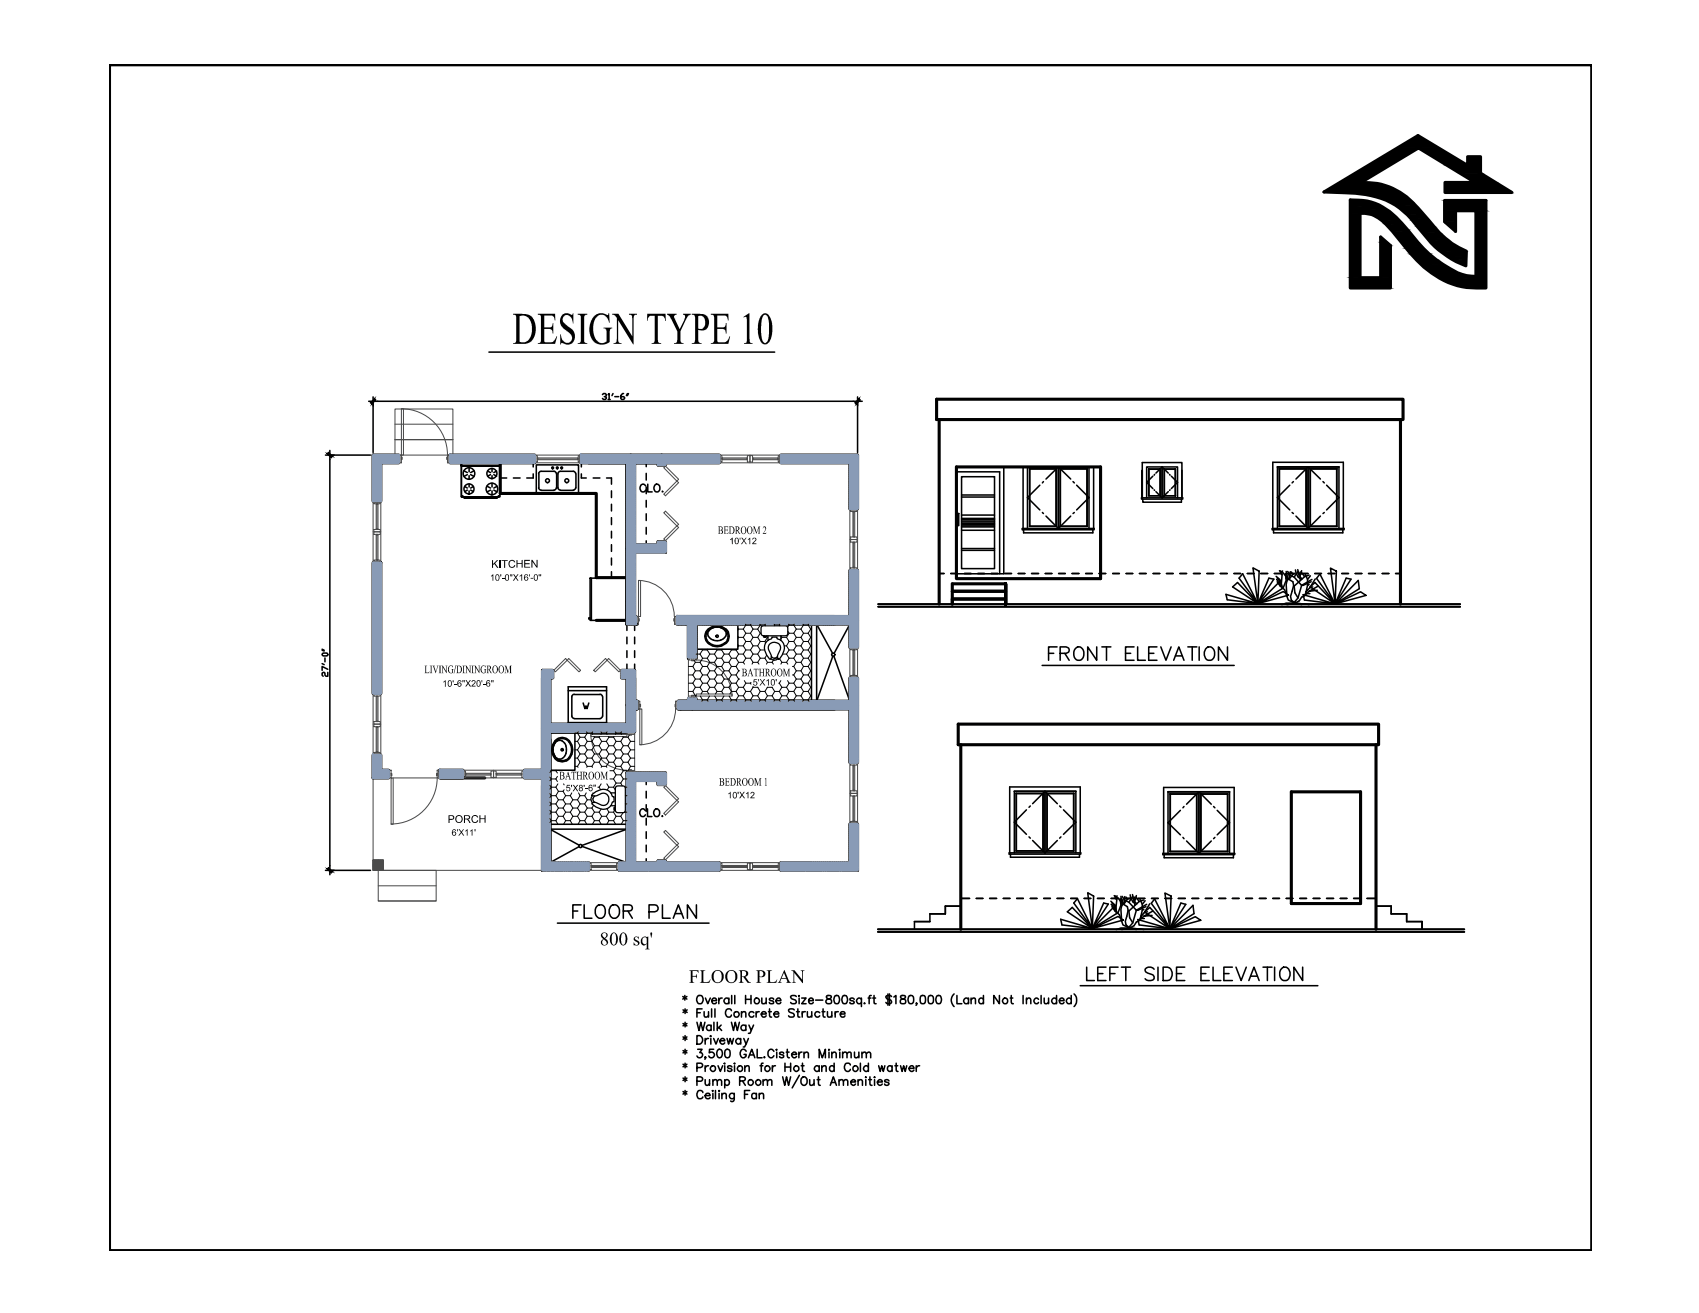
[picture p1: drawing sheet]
<svg xmlns="http://www.w3.org/2000/svg" width="279mm" height="216mm" viewBox="0 0 279 216" stroke-linecap="round" stroke-linejoin="round" font-family="sans-serif">
<defs><g id="words">
<text font-size="8.3" x="84.3" y="56.5">DESIGN TYPE 10</text>
<g font-size="5.3">
<text x="171.4" y="109.7">FRONT ELEVATION</text>
<text x="93.5" y="152">FLOOR PLAN</text>
</g>
<text font-size="4" x="94.9" y="117.8">W</text>
<g font-size="3.4">
<text x="98.6" y="155.4">800 sq'</text>
<text x="113.3" y="161.6">FLOOR PLAN</text>
</g>
<g font-size="2.1">
<text x="118" y="87.8">BEDROOM 2</text>
<text x="69.8" y="110.7">LIVING/DININGROOM</text>
<text x="122" y="111.2">BATHROOM</text>
<text x="92" y="128.2">BATHROOM</text>
<text x="118.3" y="129.2">BEDROOM 1</text>
</g>
<g font-size="2">
<text x="80.8" y="93.4">KITCHEN</text>
<text x="73.6" y="135.3">PORCH</text>
</g>
<g font-size="1.6">
<text x="119.9" y="89.5">10'X12</text>
<text x="80.6" y="95.5">10'-0&quot;X16'-0&quot;</text>
<text x="72.7" y="112.9">10'-6&quot;X20'-6&quot;</text>
<text x="123.8" y="112.7" transform="rotate(-1 123.8 112.7)">5'X10'</text>
<text x="93" y="130.1">5'X8'-6&quot;</text>
<text x="119.6" y="131.3">10'X12</text>
<text x="74.3" y="137.4" transform="rotate(-1 74.3 137.4)">6'X11'</text>
</g>
</g></defs>
<!-- layer: A-Wall -->
<g fill="none" stroke="#000" stroke-width=".51">
<path d="M217.7 31.6l15.5-9.3 8.2 4.9v-1.4h2.1v2.7l5.1 3.2h-11v-1.7h5l-9.3-5.7-9.5 5.7a11.2 11.2 0 0 1 9.4 4.2l1.8 2.1a14.9 14.9 0 0 0 6.1 5v2.4a15.6 15.6 0 0 1-6.9-5.1 23 23 0 0 0-4-4.4 14.4 14.4 0 0 0-9-2.5zM222.1 32.9a9.6 9.6 0 0 1 8.4 3.8 45.4 45.4 0 0 0 4.6 5.1 19.9 19.9 0 0 0 5.3 3.3l.8 .2 1.6 .2v-10.8h-3.4v3.3l-1.8-1.5v-3.5h6.8v14.4a13.5 13.5 0 0 1-11.4-4.6l-1-1.1a40.3 40.3 0 0 0-4.7-5.4 4.6 4.6 0 0 0-3.6-1.2v10.6h3.3v-6.7l1.7 1.4v7h-6.6zM237.6 33v3.5M242.8 34.7v10.8M61.4 74.8h4.2v1.3h-3v6.3h-1.2zM74 74.8h13.9v1.3h-13.9zM96.8 76.1h6.3M103.1 76.1h-7.6v-1.3h22.8v1.3h-8.9v.3h-1.2v-.3h-3.8v13.5h3.8v-.5h1.2v1.7h-5v10.6h.2v1.2h-1.5M103.1 76.1v26.5M128.4 74.8h12.6v8.9h-1.2v-7.6h-11.4zM61.4 92.5h1.2v21.5h-1.2zM103.1 102.6h1.7"/>
<path d="M104.4 115.3h.4v1.3h-.4M104.4 115.3v-5.1h-2.2v1.3h.9v7.6h-12.7v-7.6h.5v-1.3h-1.7v32.9h7.6v-1.3h-6.4v-21.5h14v-3.7M104.4 115.3h.4M104.4 116.6h.4M111.5 102.6h1.7M111.5 101.4h25.8M111.5 115.3h1.7M113.2 115.3h-1.7v1.3h2.3M113.2 102.6h-1.8v-1.2h28.4v-7.6h1.2v12.7h-1.2v-3.9h-25.3M113.2 115.3v-.4h1.3v.4h25.3v-3.8h1.2v13.9h-1.2v-8.8h-28.3M113.2 102.6v5.5h1.3v-5.5M113.2 102.6v5.7"/>
<path d="M114.5 102.6v5.7M61.4 124.1h1.2v2.5h1.3v1.3h-2.5zM72.3 126.6h3.8v1.3h-3.8zM72.4 127.9h7.3M89.2 126.6h-3v1.3h3M103.1 120.3h-12.7h12.7M103.1 127.1h6.3v1.9h-1.2v-.7h-3.8v13.5h3.8v-.2h1.2v.2h8.9v1.3h-16.5v-1.3h1.3zM128.4 141.8h11.4v-6.3h1.2v7.6h-12.6z"/>
</g>
<!-- layer: 0 -->
<g fill="#000" stroke="#000" stroke-width=".16">
<path d="M229.8 24.3l3.4-2 3.4 2zM238.7 42.6h2.4v.4z"/>
<path d="M220.4 30h4.7zM220.3 30h4.8z"/>
<path d="M220.3 30l6.2 .2-1.4-.2zM220.1 30.2l.2-.2 6.2 .2z"/>
<path d="M220.1 30.2l7 .1-.6-.1zM219.9 30.3l.2-.1 7 .1z"/>
<path d="M219.9 30.3l7.9 .2-.7-.2zM219.6 30.5l.3-.2 7.9 .2z"/>
<path d="M219.6 30.5l8.8 .2-.6-.2zM219.2 30.7l.4-.2 8.8 .2z"/>
<path d="M219.2 30.7l9.8 .3-.6-.3zM218.8 31l.4-.3 9.8 .3z"/>
<path d="M218.8 31l11.4 .6-1.2-.6zM217.7 31.6l1.1-.6 11.4 .6z"/>
<path d="M217.7 31.6h12.5zM217.7 31.6h12.5z"/>
<path d="M218.9 31.6l11.4 .1-.1-.1zM218.9 31.6l11.4 .1z"/>
<path d="M221.2 31.7l9.3 .1-.2-.1zM221.2 31.7l9.3 .1z"/>
<path d="M222.9 31.8l7.9 .2-.3-.2zM222.9 31.8l7.9 .2h-6.2z"/>
<path d="M224.6 32l6.4 .2-.2-.2zM224.6 32l6.4 .2h-5.6z"/>
<path d="M225.4 32.2l5.9 .2-.3-.2zM225.4 32.2l5.9 .2h-5z"/>
<path d="M226.3 32.4h5zM226.3 32.4h5z"/>
<path d="M226.4 32.4l5.2 .2-.3-.2zM226.4 32.4l5.2 .2h-4.5z"/>
<path d="M227.1 32.6l4.9 .3-.4-.3zM227.1 32.6l4.9 .3h-4.1z"/>
<path d="M227.9 32.9l4.4 .4-.3-.4zM227.9 32.9l4.4 .4h-3.7z"/>
<path d="M228.6 33.3h3.8zM228.6 33.3h3.8z"/>
<path d="M228.7 33.3l4.1 .4-.4-.4zM228.7 33.3l4.1 .4h-3.3z"/>
<path d="M229.5 33.7l3.7 .5-.4-.5zM229.5 33.7l3.7 .5h-3.1z"/>
<path d="M230.1 34.2h3.2zM230.1 34.2h3.2z"/>
<path d="M223.8 30l9.5-5.7h-3.5zM220.4 30l9.4-5.7-6 5.7z"/>
<path d="M230.2 34.2l3.5 .6-.4-.6zM230.2 34.2l3.5 .6h-2.9z"/>
<path d="M230.8 34.8l3.4 .5-.5-.5zM230.8 34.8l3.4 .5h-2.7z"/>
<path d="M231.5 35.3l3.3 .7-.6-.7zM231.5 35.3l3.3 .7h-2.8z"/>
<path d="M232 36l3 .3-.2-.3zM232 36l3 .3h-2.7z"/>
<path d="M232.3 36.3l3.6 1-.9-1zM232.3 36.3l3.6 1h-2.8z"/>
<path d="M233.1 37.3h2.8zM233.1 37.3h2.8z"/>
<path d="M233.1 37.3l3.6 1-.8-1zM233.1 37.3l3.6 1h-2.8z"/>
<path d="M233.3 24.3l8.1 2.9-4.8-2.9zM233.3 24.3l8.1 2.9h-3.4z"/>
<path d="M233.9 38.3l3.3 .3-.5-.3zM233.9 38.3l3.3 .3h-3z"/>
<path d="M234.2 38.6l3.5 .6-.5-.6zM234.2 38.6l3.5 .6h-3z"/>
<path d="M234.7 39.2l3.6 .4-.6-.4zM234.7 39.2l3.6 .4h-3.2z"/>
<path d="M235.1 39.6l3.6 .3-.4-.3zM235.1 39.6l3.6 .3h-3.4z"/>
<path d="M235.3 39.9l3.5 .1-.1-.1zM235.3 39.9l3.5 .1h-3.4z"/>
<path d="M241.4 25.8l2.1 1.4v-1.4zM241.4 25.8l2.1 1.4h-2.1z"/>
<path d="M238 27.2l5.5 1.3v-1.3zM238 27.2l5.5 1.3h-3.4z"/>
<path d="M240.1 28.5l5.8 1.5-2.4-1.5zM240.1 28.5l5.8 1.5h-3.3z"/>
<path d="M237.6 30l11 1.7-2.7-1.7zM237.6 30l11 1.7h-11z"/>
<path d="M238.7 42.6l.8 .4h1.6zM239.5 43h1.6v.7z"/>
<path d="M235.4 40l4.3 .6-.9-.6zM235.4 40l4.3 .6h-3.7z"/>
<path d="M236 40.6l3.9 .1-.2-.1zM236 40.6l3.9 .1h-3.8z"/>
<path d="M236.1 40.7l4.7 .4-.9-.4zM236.1 40.7l4.7 .4h-4.2z"/>
<path d="M236.6 41.1l4.5 .2-.3-.2zM236.6 41.1l4.5 .2h-4.3z"/>
<path d="M238 42.1l3.1 .5v-.5zM238 42.1l3.1 .5h-2.4z"/>
<path d="M236.8 41.3l4.3 .8v-.8zM236.8 41.3l4.3 .8h-3.1z"/>
<path d="M53.8 74.6l.9 .4-.7-.6zM53.8 74.6l.9 .4-.2 .3z"/>
<path d="M60.9 66.2l.2 .2 .5-.9zM61.6 65.5l.2 .3-.7 .6z"/>
<path d="M141.3 65.5l-.5 .9 .7-.6zM140.6 66.2l.7-.7-.5 .9z"/>
<path d="M53.8 142.9l.7 .7 .2-.3zM53.8 142.9l.2-.3 .7 .7z"/>
</g>
<!-- layer: Details 1$0$A-SECT-XFINE -->
<g fill="#000" stroke="#000" stroke-width=".16">
<path d="M222.1 32.9h1.3zM227 39l1.1 .9h-1.1zM237.6 36.5l1.8 1.5zM237.6 36.5h1.8v1.5zM241.2 47.3h3.2v.1z"/>
<path d="M222.1 32.9l2 .1zM222.1 32.9l2 .1z"/>
<path d="M222.1 35.1l1.6 10.6v-10.6zM222.1 35.1l1.6 10.6h-1.6z"/>
<path d="M222.1 33h2.7zM222.1 33h2.7h-2.7z"/>
<path d="M222.1 33l3.4 .2-.7-.2zM222.1 33l3.4 .2h-3.4z"/>
<path d="M222.1 33.2l4 .2-.6-.2zM222.1 33.2l4 .2h-4z"/>
<path d="M222.1 33.4l4.7 .3-.7-.3zM222.1 33.4l4.7 .3h-4.7z"/>
<path d="M222.1 33.7l5.2 .3-.5-.3zM222.1 33.7l5.2 .3h-5.2z"/>
<path d="M222.1 34l5.8 .4-.6-.4zM222.1 34l5.8 .4h-5.8z"/>
<path d="M222.1 34.4l6.4 .4-.6-.4zM222.1 34.4l6.4 .4h-6.4z"/>
<path d="M227 39.9l1.7 .5-.6-.5zM227 39.9l1.7 .5h-1.7z"/>
<path d="M222.1 34.8l6.8 .3-.4-.3zM222.1 34.8l6.8 .3h-6.8z"/>
<path d="M223.7 35.1h5.2zM223.7 35.1h5.2z"/>
<path d="M224.5 35.1l4.5 .1-.1-.1zM224.5 35.1l4.5 .1h-3.8z"/>
<path d="M225.2 35.2l3.9 .1zM225.2 35.2l3.9 .1z"/>
<path d="M225.6 35.3l3.7 .2-.2-.2zM225.6 35.3l3.7 .2h-3.3z"/>
<path d="M226 35.5l3.6 .2-.3-.2zM226 35.5l3.6 .2h-3.2z"/>
<path d="M226.4 35.7l3.3 .1-.1-.1zM226.4 35.7l3.3 .1h-3z"/>
<path d="M226.7 35.8l3.5 .5-.5-.5zM226.7 35.8l3.5 .5h-2.9z"/>
<path d="M227.3 36.3l3.2 .4-.3-.4zM227.3 36.3l3.2 .4h-2.8z"/>
<path d="M227.7 36.7l3 .2-.2-.2zM227.7 36.7l3 .2h-2.8z"/>
<path d="M227.9 36.9l3.6 .8-.8-.8zM227.9 36.9l3.6 .8h-2.8z"/>
<path d="M228.7 37.7l3 .3-.2-.3zM228.7 37.7l3 .3h-2.7z"/>
<path d="M229 38l4.2 1.9-1.5-1.9zM229 38l4.2 1.9h-2.8z"/>
<path d="M230.4 39.9l3.3 .6-.5-.6zM230.4 39.9l3.3 .6h-2.8z"/>
<path d="M237.6 34.7l1.8 1.8v-1.8zM237.6 34.7l1.8 1.8h-1.8z"/>
<path d="M237.6 33l6.8 1.7v-1.7zM237.6 33l6.8 1.7h-6.8z"/>
<path d="M242.8 34.7l1.6 10.8v-10.8zM242.8 34.7l1.6 10.8h-1.6z"/>
<path d="M227 40.4l1.7 5.3v-5.3zM227 40.4l1.7 5.3h-1.7z"/>
<path d="M222.1 45.7l6.6 1.7v-1.7zM222.1 45.7l6.6 1.7h-6.6z"/>
<path d="M230.9 40.5l3.2 .4-.4-.4zM230.9 40.5l3.2 .4h-2.8z"/>
<path d="M231.3 40.9l3.7 .8-.9-.8zM231.3 40.9l3.7 .8h-3z"/>
<path d="M232 41.7l3.1 .1-.1-.1zM232 41.7l3.1 .1h-3z"/>
<path d="M232.1 41.8l4.1 .9-1.1-.9zM232.1 41.8l4.1 .9h-3.3z"/>
<path d="M232.9 42.7l3.5 .1-.2-.1zM232.9 42.7l3.5 .1h-3.4z"/>
<path d="M233 42.8l4.3 .7-.9-.7zM233 42.8l4.3 .7h-3.6z"/>
<path d="M233.7 43.5l4.4 .4-.8-.4zM233.7 43.5l4.4 .4h-3.9z"/>
<path d="M234.2 43.9l4.3 .3-.4-.3zM234.2 43.9l4.3 .3h-4z"/>
<path d="M234.5 44.2l5.2 .7-1.2-.7zM234.5 44.2l5.2 .7h-4.4z"/>
<path d="M235.3 44.9h4.5zM235.3 44.9h4.5z"/>
<path d="M235.4 44.9l5 .2-.6-.2zM235.4 44.9l5 .2h-4.6z"/>
<path d="M235.8 45.1l5.4 .2-.8-.2zM235.8 45.1l5.4 .2h-5.1z"/>
<path d="M236.1 45.3l5.8 .1zM236.1 45.3l5.8 .1z"/>
<path d="M241.2 47.3l3.2 .1zM242.7 47.4h1.7z"/>
<path d="M236.2 45.4l6.6 .1zM236.2 45.4l6.6 .1z"/>
<path d="M236.3 45.5l8.1 .2v-.2zM236.3 45.5l8.1 .2h-7.7z"/>
<path d="M236.7 45.7l7.7 .4v-.4zM236.7 45.7l7.7 .4h-6.9z"/>
<path d="M237.5 46.1l6.9 .4v-.4zM237.5 46.1l6.9 .4h-6.2z"/>
<path d="M238.2 46.5l6.2 .2v-.2zM238.2 46.5l6.2 .2h-5.5z"/>
<path d="M238.9 46.7l5.5 .3v-.3zM238.9 46.7l5.5 .3h-4.7z"/>
<path d="M239.7 47l4.7 .1v-.1zM239.7 47l4.7 .1h-4z"/>
<path d="M240.4 47.1l4 .2v-.2zM240.4 47.1l4 .2h-3.2z"/>
</g>
<!-- layer: AUDIT_I_180222161247-1 -->
<g fill="none" stroke="#000" stroke-width=".25">
<path d="M80.4 57.9h47M158.1 78.4h5.4v15.1h-5.4zM165.1 76.8v17.5h-7.8v-16.7h7.1v16.7M168.2 76.8v10.1M169.3 77.1h4.4v9.5v-9.5h-4.4M169.3 77.1h.1M169.3 77.1v9.4M171 79.8l-2 2 2 2M171.6 79.2l-.2 .2M174 76.8v10.1M174 76.8l2.1 2M174 76.8l-2 2"/>
<path d="M176.5 79.2l.2 .2M177.1 79.8l2 2-2 2M178.7 77.1l.1 9.5zM178.8 77.1h-4.5v9.5M178.8 77.1h-4.5l.1 9.4 4.4 .1-4.4-.1M179.8 76.8v10.1M187.8 77.3v4.6v-5.8h6.6v5.8v-4.6M188.9 77.1h1.9v4.4v-4.4zM188.9 77.1v4.4zM189.6 78.3l-1 1 1 1M189.9 78l-.1 .1M191.1 76.8v5.1"/>
<path d="M191.1 76.8l-1 1M191.1 76.8l1 1M191.4 77.1l.1 4.4zM191.4 77.1h1.9zM192.3 78l.1 .1M192.6 78.3l1 1-1 1M210.4 77.1h4.4M210.4 77.1h.1M210.4 77.1v9.4M210.4 77.1h4.4v9.5v-9.5M212.1 79.8l-2 2 2 2M212.7 79.2l-.2 .2"/>
<path d="M215.1 76.8l-2 2M215.1 76.8v10.1M215.1 76.8l2 2M217.6 79.2l.2 .2M218.2 79.8l2 2-2 2M219.8 77.1l.1 9.5zM219.9 77.1h-4.5v9.5M219.9 77.1h-4.5l.1 9.4 4.4 .1-4.4-.1M157.5 84.4h.2v2h-.2zM158.1 90.2h5.4M158.1 90.5h5.4M158.1 81.4h5.4"/>
<path d="M158.1 81.7h5.4M158.1 84.7h5.4M158.1 87.2h5.4M158.1 85.8h5.4M158.1 86.1h5.4M158.1 85.7h5.4M158.1 86.3h5.4M158.1 86.5h5.4M158.1 86.6h5.4M158.1 85.4h5.4M158.1 85.2h5.4M168.1 86.9h11.8v.2h-11.8z"/>
<path d="M168.3 87.1v.5h11.4v-.5M169 86.9v-10.1h10.1v10.1M169.3 86.5l4.4 .1zM171.4 84.3l.2 .1M172 84.9l2 2M176.1 84.9l-2.1 2M176.7 84.3l-.2 .1M187.7 81.9h6.8v.2h-6.8zM187.9 82.1v.5h6.4v-.5M188.6 81.9v-5.1h5v5.1M188.9 81.5h1.9zM189.8 80.5l.1 .1"/>
<path d="M190.1 80.8l1 1.1M191.4 81.5h1.9v-4.4v4.4M192.1 80.8l-1 1.1M192.4 80.5l-.1 .1M209.2 86.9h11.8v.2h-11.8zM209.3 86.9v-10.9h11.6v10.9M209.4 87.1v.5h11.4v-.5M210.1 86.9v-10.1h10.1v10.1M210.4 86.5l4.4 .1zM212.5 84.3l.2 .1M213.1 84.9l2 2M217.1 84.9l-2 2"/>
<path d="M217.8 84.3l-.2 .1M171.4 109.4h31.6M167.1 139.9h4.4zM167.1 130.5h4.4M167.1 130.5h.1M167.1 130.5v9.4M167.1 130.5h4.4v9.4v-9.4M168.8 133.2l-2 2 2 2M169.2 137.6l.2 .2M169.4 132.5l-.2 .2M169.8 138.2l2 2M171.8 130.1l-2 2.1"/>
<path d="M171.8 130.1v10.1M171.8 130.1l2.1 2.1M172.2 130.5v9.4h4.4h-4.4v-9.4h4.4zM173.9 138.2l-2.1 2M174.3 132.5l.2 .2M174.5 137.6l-.2 .2M174.9 133.2l2 2-2 2M176.5 130.5l.1 9.4zM192.4 130.5h4.4M192.4 130.5l.1 .1M192.4 130.5l.1 9.5M192.5 130.6l4.3-.1v9.5v-9.4"/>
<path d="M192.5 130.6v9.4M194.1 133.3l-2 2 2 2M194.5 137.7l.2 .2M194.7 132.6l-.2 .2M195.1 138.3l2.1 2M197.2 130.2l-2.1 2M197.2 130.2v10.1M197.2 130.2l2 2M199.2 138.3l-2 2M199.6 132.6l.2 .2M199.8 137.7l-.2 .2M200.2 133.3l2 2-2 2"/>
<path d="M201.9 130.6v9.4zM201.9 130.5h-4.4v9.5M201.9 130.5h-4.4v9.5h4.4h-4.4M166 140.2h11.7v.2h-11.7zM166 140.2v-10.8h11.6v10.8M166.2 140.4v.6h11.3v-.6M166.8 140.2v-10.1h10.1v10.1M178.7 159v2.2h1.3M181.9 159h-1.4v2.2h1.4M183.9 159h-1.4v2.2M184.4 159h1.5M185.1 159v2.2"/>
<path d="M189.8 159.4a.82 .82 0 0 0-.8-.4 .82 .82 0 0 0-.7 .6l.1 .2 .3 .2 .9 .3 .2 .3v.3a1.03 1.03 0 0 1-1.5 0M190.4 159v2.2M191.2 140.3h11.8v.2h-11.8zM191.3 159a1.21 1.21 0 0 1 1.4 .7 1.21 1.21 0 0 1-.4 1.4l-1 .1zM191.4 140.3v-10.8h11.6v10.8M191.4 140.5v.5h11.4v-.5M192.1 140.3v-10.1h10.1v10.1M192.4 140h4.4zM194.8 159h-1.3v2.2h1.3M198.9 159h-1.4v2.2h1.4M199.5 159v2.2h1.3M202.7 159h-1.4v2.2h1.4"/>
<path d="M203.3 159l.8 2.2 .8-2.2M207.7 159h1.5M208.4 159v2.2M209.6 159v2.2M210.7 159.4l.4-.4a1.07 1.07 0 0 1 1 .6 1.07 1.07 0 0 1-.1 1.1 .81 .81 0 0 1-.9 .5 .81 .81 0 0 1-.6-.8v-.5zM214.2 159v2.2l-1.4-2.2v2.2M112.3 166.1l.7 .4M112.3 168.3l.7 .4M112.3 170.5l.7 .4M112.3 172.7l.7 .4M112.3 175l.7 .4M112.3 177.3l.7 .4"/>
<path d="M112.3 179.5l.7 .4M112.7 165.9v.8M112.7 168.1v.8M112.7 170.3v.8M112.7 172.5v.8M112.7 174.8v.8M112.7 177.1v.8M112.7 179.3v.8M113 168.3l-.7 .4M113 170.5l-.7 .4M113 172.7l-.7 .4M113 175l-.7 .4"/>
<path d="M113 177.3l-.7 .4M113 179.5l-.7 .4M113 166.1l-.7 .4M114.6 168.1l.3 1.3 .3-1.3 .4 1.3 .3-1.3M114.6 170.3h.5a.75 .75 0 0 1 .5 .7 .75 .75 0 0 1-.5 .7h-.5zM114.6 175.5h.6a.36 .36 0 0 0 .3-.3 .36 .36 0 0 0-.3-.4h-.6v1.4M114.6 177.8h.6a.36 .36 0 0 0 .3-.2 .36 .36 0 0 0 0-.4l-.3-.1h-.6v1.4M114.6 166.5h.6M114.7 172.5h.8l-.4 .6a.45 .45 0 0 1 .4 .4 .45 .45 0 0 1-.4 .5 .45 .45 0 0 1-.5-.4M115.5 165.9h-.9v1.3M115.6 179.6a.5 .5 0 0 0-.6-.3 .5 .5 0 0 0-.4 .5v.4a.51 .51 0 0 0 .4 .5 .51 .51 0 0 0 .6-.3M115.8 166.4l.1 .8h.4l.2-.2"/>
<path d="M116 177.5v.9l.4 .1 .3-.3M116 170.8v.9M116 175.2v1M116 173.8v.1v-.1v.2l-.1 .2M116.5 170.8h-.3l-.2 .3M116.5 175.2a.5 .5 0 0 0-.5 .5M116.5 166.4v.8M116.7 177.5v1M116.9 170.3v.2l-.1-.1zM116.9 170.8v.9M116.9 168.7a.43 .43 0 0 0-.6 0 .43 .43 0 0 0 0 .6 .43 .43 0 0 0 .6 0M116.9 168.6v.8"/>
<path d="M117 165.9v1.3M117.2 179.4h.1h-.1zM117.2 177.8l.3-.3 .4 .1 .1 .9M117.2 177.5v1M117.2 179.8v.9M117.4 170.8l.3 .9 .4-.9M117.4 172.5h-.7l-.1 .6a.49 .49 0 0 1 .8 0 .49 .49 0 0 1-.1 .8 .49 .49 0 0 1-.7-.3M117.4 168.1v1.3M117.6 165.9v1.3M117.7 179.3v1.4M118 177.8l.3-.3 .3 .1 .1 .9M118 168.1v1.3"/>
<path d="M118.1 172.6a.41 .41 0 0 1 .6 .2 .73 .73 0 0 1-.4 1.1 .87 .87 0 0 1-.2-1.3zM118.1 175.2l.4 1 .3-1M118.2 168.9l.5 .5M118.3 179.3v.1zM118.3 179.8v.9M118.4 171.1h.8a.44 .44 0 0 0-.8-.1 .44 .44 0 0 0 .3 .7h.2l.3-.2M118.6 168.6l-.6 .6M118.7 179.8v.9M119.1 174.9h.1zM119.2 177.7a.43 .43 0 0 1 .6 0 .43 .43 0 0 1 0 .6 .43 .43 0 0 1-.6 0M119.2 175.2v1M119.2 177.5v1.4"/>
<path d="M119.4 172.6a.45 .45 0 0 1 .6 .2l.1 .3a.6 .6 0 0 1-.5 .8 .92 .92 0 0 1-.2-1.3zM119.6 170.8l.2 .9 .3-.9 .3 .9 .2-.9M120.3 166.2a.51 .51 0 0 0-.6-.3 .51 .51 0 0 0-.4 .5v.3a.5 .5 0 0 0 .4 .5 .5 .5 0 0 0 .6-.3M120.3 168.1l.3 1.3 .3-1.3 .4 1.3 .3-1.3M120.4 175.5a.41 .41 0 0 0-.8 0l.2 .2 .5 .1 .1 .2a.41 .41 0 0 1-.8 0M120.7 179.8v1.2l-.2 .1-.3-.1M120.7 179.9a.45 .45 0 0 0-.6 0 .45 .45 0 0 0 0 .7 .45 .45 0 0 0 .6-.1M120.8 174.8l.1 .1h-.1zM120.8 175.2v1M121.6 177.7h.8l.2-.4-.4-.2h-.6v1.4M121.8 171a.45 .45 0 0 0-.7-.1 .45 .45 0 0 0 0 .7 .45 .45 0 0 0 .7-.1M121.8 170.8v.9"/>
<path d="M121.9 166.6l.2-.2h.5l.1 .8M121.9 166.4v.8M122.1 177.7l.5 .8M122.3 170.8l.4 .9 .4-.9M122.4 179.9h.6M122.5 175.5l.3-.3 .4 .1v.9M122.5 175.2v1M122.7 168.7a.45 .45 0 0 0-.7 0 .45 .45 0 0 0 0 .6 .45 .45 0 0 0 .7 0M122.7 168.6v.8M122.7 171.7l-.3 .5h-.2M122.7 172.9a.5 .5 0 0 0-.6-.4 .5 .5 0 0 0-.4 .6 .55 .55 0 0 0 .3 .7 .55 .55 0 0 0 .7-.2v-.2h-.3M123.1 173.9l.5-1.4 .5 1.4"/>
<path d="M123.2 168.6l.3 .8 .4-.8M123.3 179.3h-.9v1.4M123.3 173.5h.6M123.5 169.4l-.1 .5h-.3M124 166.5a.44 .44 0 0 0-.7-.1 .44 .44 0 0 0 0 .7 .44 .44 0 0 0 .7-.1M124.3 166.4v.8M124.4 179.9a.43 .43 0 0 0-.6 0 .43 .43 0 0 0 0 .6 .43 .43 0 0 0 .6 0M124.4 179.8v.9M124.5 172.5v1.4h.8M124.9 166.4a.42 .42 0 0 0-.6 .3M124.9 179.8v.9M125 175.2h.4"/>
<path d="M125.2 166.7h.8a.41 .41 0 0 0-.6-.3 .41 .41 0 0 0-.1 .6 .39 .39 0 0 0 .5 .2l.2-.2M125.5 174.8l-.3 .1v1.3M125.5 177.8l.3-.3 .4 .1v.9M125.5 177.5v1M125.7 173.8h-.1l.1 .1 .1-.1M126.2 177.8l.3-.3 .4 .1v.9M126.4 166.4h.4M126.5 165.9v1.1l.1 .2h.3M127 175.2v1M127.3 166.7h.8a.41 .41 0 0 0-.6-.3 .41 .41 0 0 0-.1 .6 .4 .4 0 0 0 .3 .3 .4 .4 0 0 0 .4-.3M127.3 172.9a.5 .5 0 0 0-.6-.4 .5 .5 0 0 0-.4 .6 .55 .55 0 0 0 .2 .7 .55 .55 0 0 0 .8-.2M127.5 175.2a.44 .44 0 0 0-.5 .5"/>
<path d="M127.7 172.5v.2l-.1-.1zM127.7 173v.9M128.7 177.1l.3 1.4 .3-1.4 .4 1.4 .3-1.4M128.9 173.2a.37 .37 0 0 0-.4-.2 .37 .37 0 0 0-.3 .2v.1l.6 .2 .1 .2a.37 .37 0 0 1-.4 .2 .37 .37 0 0 1-.3-.2M129.1 174.8v1.4M129.1 175.5h.9M129.3 173h.5M129.5 172.5v1.1l.1 .2 .2 .1M130 174.8v1.4M130.2 173.4h.8a.44 .44 0 0 0-.7-.3 .44 .44 0 0 0 .1 .7 .38 .38 0 0 0 .6-.1M130.6 166.1l-.3-.2h-.5l-.1 .2 .1 .3 .7 .3 .1 .3a.59 .59 0 0 1-.9 0M131 166.4h.5"/>
<path d="M131.2 165.9v1.3h.3M131.4 173v.9M131.5 176.8l-1.2 2.1M131.8 175.2h.4M131.8 177.3a.55 .55 0 0 1 .8-.1 .55 .55 0 0 1 .1 .7 .51 .51 0 0 1-.5 .6 .51 .51 0 0 1-.5-.6zM131.9 173l-.3 .1-.2 .3M131.9 166.4v.8M132 174.8v1.3l.3 .1M132.2 173.3l.4-.3 .3 .1v.8M132.2 173v.9M132.4 166.4a.38 .38 0 0 0-.5 .3M132.8 166.4v.8a.51 .51 0 0 0 .7-.2"/>
<path d="M133.2 177.5v.9l.3 .1 .4-.3M133.5 166.4v.8M133.9 177.5v1M134.4 177.5h.4M134.6 177.1v1.3l.3 .1M134.7 173.9v-1.4l.5 1.4 .5-1.4v1.4M134.7 175.5a.44 .44 0 0 0-.6-.1 .44 .44 0 0 0 0 .6 .44 .44 0 0 0 .6 0M134.7 175.2v1M134.8 166.5a.44 .44 0 0 0-.7-.1 .44 .44 0 0 0 0 .7 .44 .44 0 0 0 .7-.1M135.1 175.5l.4-.3 .3 .1 .1 .9M135.1 175.2v1M135.2 166.4h.5"/>
<path d="M135.4 165.9v1.1v.2h.3M136.1 166.4l.1 .8h.4l.2-.2M136.3 172.5l.1 .1-.1 .1zM136.3 173v.9M136.5 178.5l.5-1.4 .6 1.4M136.7 178h.7M136.8 173.3l.3-.3 .3 .1 .1 .8M136.8 166.4v.8M136.8 173v.9M137.2 175.5a.42 .42 0 0 0-.7-.1 .42 .42 0 0 0 0 .6 .42 .42 0 0 0 .7 0M137.2 174.8v1.4M137.3 166.4v.8"/>
<path d="M137.9 166.4a.38 .38 0 0 0-.6 .3M138 177.8l.3-.3 .3 .1 .1 .9M138 177.5v1M138 172.6l.1-.1v.1zM138.1 173v.9M138.2 166.7h.8a.41 .41 0 0 0-.6-.3 .41 .41 0 0 0-.2 .6 .4 .4 0 0 0 .4 .3 .4 .4 0 0 0 .4-.3M138.6 173.3l.3-.3 .3 .1 .1 .8M138.6 173v.9M138.7 177.8l.3-.3 .3 .1 .1 .9M139.3 173.3l.3-.3 .3 .1 .1 .8M139.8 175.1a.51 .51 0 0 0-.5-.3 .51 .51 0 0 0-.4 .5v.4a.5 .5 0 0 0 .4 .5 .5 .5 0 0 0 .5-.4M139.9 177.9h.8v-.1a.42 .42 0 0 0-.6-.1 .42 .42 0 0 0 0 .6 .42 .42 0 0 0 .6 0"/>
<path d="M140.5 173l.1 .8 .3 .1 .3-.3M141.1 177.8l.3-.3 .3 .1 .1 .9M141.1 177.5v1M141.2 173v.9M141.5 174.8v1.4M141.7 173.3l.4-.3 .3 .1 .1 .8M141.7 173v.9M142.4 177.1l.1 .1h-.1zM142.4 177.5v1M142.5 173.3l.3-.3 .3 .1 .1 .8M142.8 175.5a.44 .44 0 0 0-.7-.1 .44 .44 0 0 0 0 .6 .44 .44 0 0 0 .7 0M142.8 174.8v1.4"/>
<path d="M142.8 177.5h.5M143.1 177.1v1.3l.3 .1M143.8 177.1l.1 .1h-.1zM143.8 177.5v1M144.3 177.9h.8a.44 .44 0 0 0-.7-.3 .44 .44 0 0 0 .1 .8 .39 .39 0 0 0 .6-.1M144.5 175.2l.3 1 .2-1 .3 1 .2-1M146.2 177.7a.4 .4 0 0 0-.4-.2 .4 .4 0 0 0-.3 .2v.2l.6 .1 .1 .3a.4 .4 0 0 1-.4 .2 .4 .4 0 0 1-.3-.2M146.7 175.5a.42 .42 0 0 0-.6-.1 .42 .42 0 0 0 0 .6 .42 .42 0 0 0 .6 0M146.7 175.2v1M147.2 175.2h.4M147.4 174.8v1.1v.2l.3 .1M148.1 175.2l.3 1 .2-1 .3 1 .2-1"/>
<path d="M149.5 175.7h.8a.4 .4 0 0 0-.4-.5 .4 .4 0 0 0-.4 .5l.1 .3a.4 .4 0 0 0 .3 .2 .4 .4 0 0 0 .4-.2M150.7 175.2v1M151.2 175.2a.5 .5 0 0 0-.5 .5M177.6 162.1h39.1M180.5 160.1h.9M182.5 160.1h.9M193.5 160.1h.8M197.5 160.1h.8M201.3 160.1h.8M205.4 161.2l.8-2.2 .9 2.2M205.7 160.5h1.1M116 180.2h.8a.42 .42 0 0 0-.6-.4 .42 .42 0 0 0-.2 .7l.3 .2 .5-.2"/>
<path d="M118.7 180l.2-.2h.5v.9M124.9 180l.2-.2h.4l.1 .9"/>
<circle cx="117.3" cy="175.7" r=".45"/>
<circle cx="121.1" cy="166.8" r=".44"/>
<circle cx="121.7" cy="175.7" r=".45"/>
<circle cx="123.4" cy="178" r=".45"/>
<circle cx="124.7" cy="178" r=".45"/>
<circle cx="126.2" cy="175.7" r=".45"/>
<circle cx="131" cy="175.7" r=".45"/>
<circle cx="140.7" cy="175.7" r=".45"/>
</g>
<!-- layer: A-Spaces -Title -->
<path d="M91.7 151.8h24.9" fill="none" stroke="#000" stroke-width=".25"/>
<!-- layer: 0 -->
<path d="M169 76.8h10.1M210.1 76.8h10.1M144.4 99.3h95.7M144.4 99.8h95.7M166.8 130.1h10.1M192.1 130.2h10.1M144.4 152.8h96.4M144.4 153.2h96.4" fill="none" stroke="#000" stroke-width=".3"/>
<!-- layer: E-LIGHTING -->
<g fill="none" stroke="#000" stroke-width=".25">
<path d="M82.3 78.6h1M84.4 78.6h1.1M87.7 77.9v.7h-1.1M87.7 76.1v.7M95.6 77.9v.7h.8M95.6 76.1v.7M97.6 78.6h1.1M99.8 78.6h.8v1M106.3 76.1v.6M106.3 77.8v1.1M100.6 80.7v1.1M100.6 82.9v1.1"/>
<path d="M100.6 85.1v1.2M100.6 87.4v1.1M100.6 89.6v1.1M100.6 91.8v1.1M100.6 94v1M106.3 80.1v1.1M106.3 82.3v1.1M106.3 84.5v1.1M106.3 86.7v1.1M106.3 88.9v.7M154.4 94.3h.9M156.4 94.3h1.1"/>
<path d="M158.6 94.3h1.1M160.8 94.3h1.1M163 94.3h1.1M165.2 94.3h1.1M167.4 94.3h1.1M169.6 94.3h1.2M171.9 94.3h1.1M174.1 94.3h1.1M176.3 94.3h1.1M178.5 94.3h1.1M180.7 94.3h1.1M183 94.3h1.1"/>
<path d="M185.2 94.3h1.1M187.4 94.3h1.1M189.6 94.3h1.1M191.8 94.3h1.1M194 94.3h1.1M196.3 94.3h1.1M198.5 94.3h1.1M200.7 94.3h1.1M202.9 94.3h1.1M205.1 94.3h1.1M207.3 94.3h1.2M209.6 94.3h1.1"/>
<path d="M211.8 94.3h1.1M214 94.3h1.1M216.2 94.3h1.1M218.4 94.3h1.1M220.7 94.3h1.1M222.9 94.3h1.1M225.1 94.3h1.1M227.3 94.3h1.1M229.5 94.3h.8M103.1 102.6v1.1M103.1 104.8v1.1M103.1 107v1.1"/>
<path d="M103.1 109.2v1M104.4 102.6v1.1M104.4 104.8v1.1M104.4 107v1.1M104.4 109.2v1M106.3 128.3v.7M106.3 130.1v1.1M106.3 132.3v1.1M106.3 134.6v1.1M106.3 136.8v1.1M106.3 139v1.1M106.3 141.2v.6"/>
<path d="M158 147.7h1.4M160.5 147.7h1.1M162.7 147.7h1.2M165 147.7h1.1M167.2 147.7h1.1M169.4 147.7h1.1M171.6 147.7h1.1M173.8 147.7h1.1M176.1 147.7h1.1M178.3 147.7h1.1M180.5 147.7h1.1M182.7 147.7h1.1"/>
<path d="M184.9 147.7h1.1M187.1 147.7h1.2M189.4 147.7h1.1M191.6 147.7h1.1M193.8 147.7h1.1M196 147.7h1.1M198.2 147.7h1.1M200.5 147.7h1.1M202.7 147.7h1.1M204.9 147.7h1.1M207.1 147.7h1.1M209.3 147.7h1.1"/>
<path d="M211.5 147.7h1.1M213.8 147.7h1.1M216 147.7h1.1M218.2 147.7h1.1M220.4 147.7h1.1M222.6 147.7h1.1M224.8 147.7h1.5"/>
</g>
<!-- layer: A-DETL-DARK -->
<path d="M82.3 76.1v5h15.8v13.9h5M154 65.6h76.7v3.4h-76.7zM154.4 69v30.3M157.3 76.8h23.7v18.4h-23.7zM230.3 69v30.3M156.6 98.5h8.8h-8.8v.8v-3.3h8.8v3.3M156.6 97.2h8.8M98.1 102h5M157.6 119.1h69.1v3.4h-69.1zM158 122.5v30.3M212.4 130.2h11.3v18.4h-11.3zM226.3 122.5v30.3" fill="none" stroke="#000" stroke-width=".51"/>
<!-- layer: 2140-SHRUBS -->
<g fill="none" stroke="#000" stroke-width=".25">
<path d="M209.9 94.8l.6 .5 .4 1.4M209.9 95.3l.3 .2 .1 .5M210 95.7l.5 .7 .8 .6 .6 1.7 1.1 .5M210 95l.4 .5 .1 .9M210.4 93.8l.3 .4M210.5 94.1l.3 .2M210.6 93.9l.1 .1 .1 .6-.1 1.5M210.6 94.3l.2 .2M210.9 93.9l-.1 .3M211 94.2l.8 1 .8 .5 .1 .6-.5 1.8 .2 .6 .6 .5M211.4 94.3l.1 1.1-.5 1.3M211.5 94l.1 .7-.1 .5"/>
<path d="M211.6 99.4l1.1-.2h.5l.9 .2M211.8 94l.3 .6 .7 .3 1.3 1.4M211.9 94.4l-.4 1.7 .1 2M212.1 94.9l-.5 .6M212.2 94l-.1 .9M212.4 94.1l.2 .3 .4-.1M212.6 94.4l-.6 .9M213 99.2h-1.5l-.7 .2M213 93.7l.2 .7M213.2 99.2l2.1 .2M213.2 94.4l.3 .5 .3 .3M213.4 93.7l.3 1.1 .4 .4"/>
<path d="M213.5 94l-.7 .9M213.5 94.3l.3 .3v.8M213.8 94.1l-.2 .3M214.1 94.2l.5 .6-1.8 1.6 .2 1.1 .5 .8-.5 .6v.3l.7-.4 .4-.6 .5-.3M214.1 96.3l-.6 2M214.1 93.8l-.2 .6-.2 .2M214.6 94.4l.4 .9M214.9 97.6h.5M215.3 97.2l-.7 .7 .2-.5M215.3 94.6l-.7 .2M215.5 94.7l-.5 .6v1l.3-.2M215.6 95.7l-1.3 .6h-.2"/>
<path d="M215.7 95.3l-1.6 1M215.9 96.5l-.5 .1M216.3 95.2l-.9 1.4-.6 .8 .2-1.1M216.8 96.4l-1.5 .8 1.3-.1M182.7 148.2l.6 .5 .4 1.4M182.7 148.7l.3 .3 .1 .4M182.9 149.1l.5 .7 .7 .6 .6 1.7 1.1 .5M182.9 148.4l.3 .6 .2 .8M183.2 147.3l.4 .3M183.4 147.3l.2 .1 .1 .6-.2 1.5M183.4 147.5l.2 .3M183.4 147.7l.2 .2"/>
<path d="M183.7 147.3l-.1 .3M183.8 147.6l.7 1 .9 .5 .1 .6-.4 1.8 .1 .6 .6 .5M184.2 147.7l.1 1.1-.5 1.4M184.3 147.4l.2 .8-.2 .4M184.5 152.9l1-.3h.5l.9 .3M184.5 147.4l.4 .6 .7 .4 1.3 1.3M184.7 147.9l-.4 1.6 .2 2M184.9 148.3l-.4 .7M185 147.4l-.1 1M185.2 147.5l.2 .4 .4-.2M185.4 147.9l-.6 .8M185.8 152.6h-1.5l-.7 .3"/>
<path d="M185.9 147.1l.1 .8M186 152.6l2.1 .3M186.1 147.9l.2 .4 .3 .3M186.2 147.1l.3 1.1 .5 .4M186.3 147.4l-.7 1M186.3 147.7l.3 .4v.8M186.7 147.5l-.2 .4M186.9 147.6l.4 .6-1.7 1.6 .2 1.1 .5 .9-.5 .5v.3l.7-.4 .4-.6 .4-.2M186.9 149.7l-.6 2.1M186.9 147.3l-.2 .6-.2 .1M187.5 147.9l.3 .8M187.7 151h.5"/>
<path d="M188.1 150.7l-.8 .7 .3-.6M188.1 148l-.8 .2M188.3 148.1l-.5 .6v1l.3-.2M188.4 149.1l-1.3 .6h-.2M188.6 148.7l-1.7 1M188.7 149.9l-.5 .2M189.1 148.6l-1.5 2.2 .2-1.1M189.6 149.8l-1.5 .9 1.4-.2"/>
</g>
<!-- layer: 2150-VINES -->
<g fill="none" stroke="#000" stroke-width=".25">
<path d="M201.6 97.7l5.3 1.6-5.1-.7zM202.7 96.5l.8-.7 3.4 3.5zM204.4 94.3l2.5 5-3.1-4.2zM206.1 93.4l1 .5-.2 5.4zM206.9 99.3l4.1-2 .9 .6zM208.7 95.1l.8 .1-2.6 4.1zM210.6 95.4l.2 1.4-3.9 2.5zM214.3 97.8l5.3 1.5-5.1-.6zM215.4 96.5l.9-.7 3.3 3.5zM217.1 94.4l2.5 4.9-3.1-4.2zM218.8 93.4l1 .5-.2 5.4zM219.6 99.3l4.1-2 .9 .6z"/>
<path d="M221.4 95.1l.8 .1-2.6 4.1zM223.4 95.4l.1 1.4-3.9 2.5zM174.4 151.2l5.2 1.5-5-.6zM175.5 149.9l.8-.7 3.3 3.5zM177.2 147.8l2.4 4.9-3-4.2zM178.9 146.8l.9 .5-.2 5.4zM179.6 152.7l3.8-3.8 .2 1.3zM179.6 152.7l4.3-2 .8 .6zM181.5 148.5l.8 .2-2.7 4zM187.1 151.2l5.3 1.5-5.1-.6zM188.2 150l.9-.8 3.3 3.5zM189.9 147.8l2.5 4.9-3.1-4.2z"/>
<path d="M191.6 146.8l1 .5-.2 5.4zM192.4 152.7l4.2-2 .9 .6zM194.2 148.5l.8 .2-2.6 4zM196.2 148.9l.2 1.3-4 2.5z"/>
</g>
<!-- layer: A-WOOD -->
<path d="M158 149h-2.5v1.3h-2.6v1.2h-2.5v1.3M226.3 149h2.5v1.3h2.5v1.2h2.6v1.3" fill="none" stroke="#000" stroke-width=".25"/>
<!-- layer: DIM -->
<path d="M106.2 79.9a.48 .48 0 0 0-.6-.3 .48 .48 0 0 0-.3 .5v.3a.48 .48 0 0 0 .4 .5 .48 .48 0 0 0 .5-.3M106.5 79.6v1.3h.7M107.7 79.8a.57 .57 0 0 1 .7 0 .57 .57 0 0 1 .1 .8 .48 .48 0 0 1-.6 .3 .48 .48 0 0 1-.4-.5zM108.9 80.8h.1M106.1 133.3a.48 .48 0 0 0-.5-.3 .48 .48 0 0 0-.4 .5v.3a.48 .48 0 0 0 .4 .5 .48 .48 0 0 0 .5-.3M106.5 133v1.3h.7M107.6 133.2l.2-.1a.59 .59 0 0 1 .6 .2 .59 .59 0 0 1 0 .7 .48 .48 0 0 1-.5 .3 .48 .48 0 0 1-.4-.5zM108.9 134.1v.2l.1-.1" fill="none" stroke="#000" stroke-width=".25"/>
<!-- layer: 0 -->
<g fill="none" stroke="#000" stroke-width=".25">
<path d="M53.5 74.8h1.5M54.2 74.1v1.5M60.6 66h1.5M61.4 65.3v1.4M75.9 76.2h6.3v5.5h-6.3zM75.9 76.2v.4v-.4h6.3v.4h-6.3h6.3v-.4zM75.9 76.6h6.3v5.1h-6.3zM76.3 77.4l.5 .3M76.4 80l.4 .2M76.8 78l-.5 .3M77.1 76.9v.7M77.1 78.2v.6"/>
<path d="M77.1 79.6v.5M77.4 78l.5 .3M77.9 80l-.5 .2M77.9 77.4l-.5 .3M80.1 80l.6 .2M80.2 77.5l.5 .2M80.7 78l-.5 .3M80.9 77v.6M80.9 78.2v.5M80.9 79.4v.7M81.2 78l.5 .3M81.7 77.5l-.5 .2"/>
<path d="M81.8 80l-.6 .2M118.3 74.8v1.3M128.4 74.8v1.3M140.3 66h1.5M141 65.3v1.4M76.1 81.7h.1M76.1 81.7h5.9h-5.9M76.4 81.7h5.3v.2h-5.3M76.4 81.7h5.3v.2h-5.3zM76.4 81.7h.2v.1h-.2zM76.4 81.7h.1l-.1 .1M76.4 81.7v.2"/>
<path d="M76.5 81.7h.3v.1h-.3zM76.6 81.7h.2v.1h-.2zM76.8 81.7v.1M76.8 80.6l-.4 .2M77.1 80.7v.6M77.4 80.6l.5 .2M77.4 81.7h.3v.1h-.3zM77.4 81.7h.1l-.1 .1M77.5 81.7h.3v.1h-.3zM77.7 81.7h.2v.1h-.2zM77.9 81.7v.1M78.8 81.7h.3v.1h-.3z"/>
<path d="M78.8 81.7v.1M78.9 81.7h.3v.1h-.3zM79.1 81.7h.2v.1h-.2zM79.3 81.7h-.1l.1 .1M80.2 81.7h.2v.1h-.2zM80.2 81.7v.1M80.2 81.7h.4v.1h-.4zM80.4 81.7h.2v.1h-.2zM80.6 81.7v.1M80.7 80.6l-.6 .3M80.9 80.7v.7M81.2 80.6l.6 .3"/>
<path d="M81.3 81.7h.2v.1h-.2zM81.3 81.7v.1M81.3 81.7h.3v.1h-.3zM81.5 81.7h.2v.1h-.2zM81.7 81.7h-.1l.1 .1M82 81.7h.1M104.4 101.4h.4M104.8 115.3v1.3M111.5 115.3v1.3M113.2 115.3v-.4h1.3v.4M121.3 102.6v4.2h-6.8M89.2 121v1.1"/>
<path d="M94.5 120.3v6.3h-4.1M53.5 143.1h1.5M54.2 142.4v1.4"/>
<circle cx="77.1" cy="77.9" r=".95"/>
<circle cx="80.9" cy="77.9" r=".83"/>
<circle cx="77.1" cy="80.4" r=".83"/>
<circle cx="80.9" cy="80.4" r=".95"/>
</g>
<!-- layer: Doors -->
<g fill="none" stroke="#4b4b4b" stroke-width=".17">
<path d="M65 67.3h9.5v7.5h-9.5zM65 72.3h9.5h-9.5M65 69.8h9.5M65.6 74.8h.4v1.3h-.4zM66 67.2a7.6 7.6 0 0 1 7.6 7.6M66 75.2h.1v.4h-.1zM66 67.2h.4v7.6h-.4zM73.5 75.2h.1v.4h-.1zM73.6 74.8h.4v1.3h-.4zM87.9 74.9h.5v1.1h-.5zM87.9 74.8h7.6M87.9 76.1h7.6"/>
<path d="M88.4 75.3h6.7v.3h-6.7zM88.4 75.5h6.6M88.4 75.3v.3M95 75.3v.3M95.1 74.9h.4v1.1h-.4zM108.2 76.4h1.2v.3h-1.2zM109.1 76.9l.3-.2 2.2 2.1-.3 .3zM111.3 79.1l.3 .3-2.2 2.1-.3-.2zM118.3 74.9h.4v1.1h-.4zM118.3 74.8h10.1M118.3 76.1h10.1M118.7 75.3h4.2v.3h-4.2z"/>
<path d="M118.8 75.5h4M118.8 75.3v.3M122.8 75.3v.3M122.9 74.9h.4v1.1h-.4zM123.3 74.9h.5v1.1h-.5zM123.8 75.3h4.2v.3h-4.2zM123.9 75.3v.3M123.9 75.5h4M127.9 75.3v.3M128 74.9h.4v1.1h-.4zM61.4 82.4v10.1M61.5 87.1h1v.3h-1z"/>
<path d="M61.5 82.4h1v.4h-1zM61.5 92.1h1v.4h-1zM61.5 87.4h1v.5h-1zM61.9 82.8h.3v4.3h-.3zM61.9 87.9h.3v4.2h-.3zM61.9 86.9h.3M61.9 82.9h.3M61.9 92h.3M61.9 88h.3M62 82.9v4M62 88v4M62.6 82.4v10.1"/>
<path d="M105 95.4a5.9 5.9 0 0 1 5.9 6M105 95.4h.3v6h-.3zM108.2 88.9h1.2v.2h-1.2zM109.1 84.3l.3-.2 2.2 2.1-.3 .3zM111.3 86.5l.3 .2-2.2 2.2-.3-.3zM139.8 83.7v10.1M139.9 88.3h1v.4h-1zM139.9 83.7h1v.4h-1zM139.9 93.4h1v.4h-1zM139.9 88.7h1v.4h-1zM140.3 84.1h.3v4.2h-.3zM140.3 89.1h.3v4.3h-.3z"/>
<path d="M140.3 88.2h.3M140.3 84.2h.3M140.3 93.2h.3M140.3 89.3h.3M140.4 84.2v4M140.4 89.3v3.9M141 83.7v10.1M61.4 114v10.1M61.5 118.6h1v.5h-1zM61.5 114h1v.5h-1zM61.5 119.1h1v.4h-1zM61.9 114.5h.3v4.1h-.3z"/>
<path d="M61.9 119.5h.3v4.2h-.3zM61.9 118.6h.3M61.9 114.5h.3M61.9 119.6h.3M62 114.5v4.1M62 119.6v4M62.6 114v10.1M90.9 110.2h.2v1.3h-.2zM93 108.3l.3 .3-2 1.9-.2-.3zM93.5 108.3l2 1.9-.3 .3-1.9-1.9zM97.6 110.2l2-1.9 .2 .3-1.9 1.9zM100.1 108.3l1.9 1.9-.2 .3-2-1.9z"/>
<path d="M102 110.2h.2v1.3h-.2zM104.6 101.4h.4v1.2h-.4zM104.8 115.3h.4v1.3h-.4zM105 101.7h.1v.4h-.1zM105.2 115.8h.1v.4h-.1zM105.2 116.6h.4v5.9h-.4zM110.8 101.7h.1v.4h-.1zM110.9 101.4h.5v1.2h-.5zM111 115.8h.1v.4h-.1zM111.1 115.3h.4v1.3h-.4zM111.1 116.6a5.9 5.9 0 0 1-5.9 5.9M113.2 114.5h1.3v.4h-1.3z"/>
<path d="M113.2 108.1h1.3v.4h-1.3zM113.7 114.3h.4v.2h-.4zM113.7 108.5h.4v.2h-.4zM114.5 108.5a5.9 5.9 0 0 1 5.9 5.9M114.5 114.1h5.9v.4h-5.9zM139.8 106.5v5M139.9 106.5h1v.3h-1zM139.9 111.1h1v.4h-1zM140.3 106.8h.3v4.3h-.3zM140.3 107h.3M140.3 111h.3M140.4 107v4"/>
<path d="M141 106.5v5M61.4 127.9v15.2l1.6-1.7M61.5 123.7h1v.4h-1zM61.9 123.6h.3M63.9 126.6h.4v1.3h-.4zM64.3 127.2h.1v.4h-.1zM64.3 127.9h.4v7.6h-.4zM64.7 127.9h7.2a7.6 7.6 0 0 1-7.6 7.6M71.8 127.2h.1v.4h-.1zM71.9 126.6h.4v1.3h-.4zM76.1 126.8h.5v1h-.5zM76.1 126.6h10.1"/>
<path d="M76.1 127.9h10.1M76.6 127.2h4.1v.3h-4.1zM76.6 127.3h4.1M76.6 127.2v.3M80.7 127.2v.3M80.7 126.8h.5v1h-.5zM81.2 126.8h.4v1h-.4zM81.6 127.2h4.2v.3h-4.2zM81.7 127.2v.3M81.7 127.3h4M85.7 127.2v.3M85.8 126.8h.4v1h-.4z"/>
<path d="M97.2 120.7a5.9 5.9 0 0 0 5.9 5.9M97.2 120.8h5.9v.3h-5.9zM103.1 120.3h1.3v.5h-1.3zM103.1 126.7h1.3v.4h-1.3zM103.4 120.8h.5v.1h-.5zM103.4 126.6h.5v.1h-.5zM108.2 129h1.2v.2h-1.2zM109.1 129.4l.3-.2 2.2 2.1-.3 .3zM109.1 136.8l.3-.2 2.2 2.1-.3 .3zM111.3 131.6l.3 .3-2.2 2.1-.3-.2zM139.8 125.4v10.1M139.9 130h1v.5h-1z"/>
<path d="M139.9 125.4h1v.4h-1zM139.9 135.1h1v.4h-1zM139.9 130.5h1v.4h-1zM140.3 125.8h.3v4.2h-.3zM140.3 130.9h.3v4.2h-.3zM140.3 129.9h.3M140.3 125.9h.3M140.3 135h.3M140.3 131h.3M140.4 125.9v4M140.4 131v4M141 125.4v10.1"/>
<path d="M61.4 141.4v1.7h1.6v-1.7h-1.6M61.4 141.5v-.1v.1M61.4 141.8l.3-.4-.3 .4M61.4 142.1l.7-.7-.7 .7M61.4 142.4l1-1-1 1M61.4 142.7l1.3-1.3-1.3 1.3M61.4 143l1.6-1.6-1.6 1.7M61.5 143.1l1.5-1.5-1.4 1.5M61.5 141.4l-.1 .2M61.6 141.4l-.2 .2M61.6 141.4l-.2 .3 .3-.3M61.7 141.4l-.3 .3"/>
<path d="M61.8 143.1l1.2-1.2-1.1 1.2M61.8 141.4l-.4 .5M61.9 141.4l-.5 .5M61.9 141.4l-.5 .6 .5-.6M62 141.4l-.6 .6M62 141.4l-.6 .7M62.1 141.4l-.7 .8M62.2 143.1l.8-.9-.8 .9M62.2 141.4l-.8 .8M62.2 143.1h9.5v5.1h-9.5zM62.2 141.4l-.8 .9M62.2 145.7h9.5"/>
<path d="M62.2 148.2h9.5M62.2 141.4l-.8 .9 .9-.9M62.3 141.4l-.9 1M62.5 143.1l.5-.6-.5 .6M62.5 141.4l-1.1 1.1M62.5 141.4l-1.1 1.2M62.5 141.4l-1.1 1.2 1.2-1.2M62.6 143.1h26.6M62.6 141.4l-1.2 1.2M62.8 143.1l.2-.3-.2 .3M62.8 141.4l-1.4 1.4M62.8 141.4l-1.4 1.5"/>
<path d="M62.8 141.4l-1.4 1.5 1.5-1.5M62.9 141.4l-1.5 1.5M63 141.4l-1.6 1.6M63 141.7l-1.3 1.4 1.3-1.3M63 142l-1 1.1 1-1M63 142.3l-.7 .8 .7-.7M63 142.6l-.4 .5 .4-.4M63 142.9l-.1 .2 .1-.1M63 143.1h.1M63 141.5l-1.6 1.6M63 141.5l-1.5 1.6M63 141.6l-1.4 1.5"/>
<path d="M63 141.7l-1.3 1.4M63 141.8l-1.3 1.3M63 141.8l-1.2 1.3M63 141.9l-1.1 1.2M63 142l-1.1 1.1M63 142.1l-1 1M63 142.1l-.9 1M63 142.2l-.9 .9M63 142.3l-.8 .8M63 142.4l-.7 .7M63 142.4l-.6 .7M63 142.5l-.6 .6"/>
<path d="M63 142.6l-.5 .5M63 142.6l-.4 .5M63 142.7l-.3 .4M63 142.8l-.3 .3M63 142.9l-.2 .2M63 142.9l-.1 .2M63 143v.1M96.8 141.9h.4v1.1h-.4zM96.8 143.1h5M96.8 141.8h5M97.2 142.3h4.2v.3h-4.2zM97.3 142.3v.3"/>
<path d="M97.3 142.5h4M101.3 142.3v.3M101.4 141.9h.4v1.1h-.4zM108.2 141.4h1.2v.2h-1.2zM109.1 141.1l2.2-2.1 .3 .2-2.2 2.2zM118.3 141.9h.4v1.1h-.4zM118.3 143.1h10.1M118.3 141.8h10.1M118.7 142.3h4.2v.3h-4.2zM118.8 142.5h4M118.8 142.3v.3M122.8 142.3v.3"/>
<path d="M122.9 141.9h.4v1.1h-.4zM123.3 141.9h.5v1.1h-.5zM123.8 142.3h4.2v.3h-4.2zM123.9 142.5h4M123.9 142.3v.3M127.9 142.3v.3M128 141.9h.4v1.1h-.4z"/>
</g>
<!-- layer: DIM -->
<g fill="none" stroke="#000" stroke-width=".21">
<path d="M125.6 104.5l.4 .3h-.4zM125.6 104.5h-.2a1.39 1.39 0 0 1-.2-1.4l.4-.2h3.8a1.4 1.4 0 0 1-.1 1.6h-3.6M126.1 105.4l.7-.3 .1-.3h.9v.2a1.5 1.5 0 0 1 1.1 2l-.3 .7-.5 .7a.58 .58 0 0 1-.2-.8l.4-.8a.99 .99 0 0 0-.9-1.2 .99 .99 0 0 0-1 1.2l.4 1-.1 .6a2.1 2.1 0 0 1-.6-3zM126.3 104.5v.8M126.8 108.3a.82 .82 0 0 0 1.1 0M126.8 107.9a.58 .58 0 0 0 1.1 0M128.4 104.5v.8M97.4 130.6a2.43 2.43 0 0 1 2.6-.7 1.61 1.61 0 0 1 .7 1.1h.3v.9h-.3a1.5 1.5 0 0 1-2 1.1l-.7-.3-.7-.5 .2-.2 .4-.1a1.67 1.67 0 0 0 1.9 .4 1.02 1.02 0 0 0 .3-1.3 1.02 1.02 0 0 0-1.2-.5 1.61 1.61 0 0 1-1.6 .3zM97.4 130.8a.82 .82 0 0 0 0 1.2M97.8 130.9a.62 .62 0 0 0 0 1M100.4 132.5h.8M100.4 130.4h.8"/>
<path d="M101 132.8l.2 .4h-.2zM101.2 133.1v-3.4l.2-.4a1.45 1.45 0 0 1 1.4 .1v4l-.3 .2h-.9l-.4-.2v-.2"/>
</g>
<!-- layer: A-FLOR-PFIX -->
<g fill="none" stroke="#000" stroke-width=".25">
<path d="M88.2 76.4h6.9v4.7h-6.9zM88.6 77.9v2.3M89 77.5l-.4 .2v.2M89 77.5h2.1l.3 .2 .1 .2M91.5 77.9v2.3M92.2 77.5l-.4 .2v.2v2.3M92.2 77.5h2.1l.3 .2 .1 .2M94.7 77.9v2.3M88.6 80.2v.2l.4 .2M89 80.6h2.1M91.5 80.2l-.2 .3-.2 .1M91.8 80.2v.2l.4 .2"/>
<path d="M92.2 80.6h2.1M94.7 80.2l-.2 .3-.2 .1M97 95.1h6v6.9h-6zM97.3 95.1v6.9M97 101.6h-.2v.2h.2M116.2 105.2l.4 .5M116.5 103.8a1.08 1.08 0 0 0 .8 1.4M116.6 103.5a1.38 1.38 0 0 0-.4 1.7M116.6 105.7a2.06 2.06 0 0 0 2.1 .3M116.8 103.5l-.3 .3M117.1 103.1a1.61 1.61 0 0 0-1.2 1.5 1.61 1.61 0 0 0 1.2 1.6M117.1 103l.8-.1 .8 .1"/>
<path d="M117.1 106.2l.8 .1 .8-.1M117.3 103.2l-.5 .3M117.3 103.2l.6-.1 .6 .1M118.5 103.2l.5 .3M118.6 103.2l.6 .3M118.7 103.2a2.09 2.09 0 0 0-2.1 .3M118.7 103.1l.6 .3M119 103.5l.3 .3M119.2 105.7l-.6 .3M119.3 103.5l.4 .5M119.3 105.8l-.6 .4M119.3 103.8a1.24 1.24 0 0 1-1.4 1.6l-.6-.1"/>
<path d="M119.4 103.4l.4 .6M119.6 104.1l.1 .5-.1 .6M119.7 105.2l-.4 .5M119.8 104l.1 .6-.1 .6M119.8 105.3l-.4 .5M133.4 102.6v12.7M136.8 107.5l.2-.1 .2 .1 .1 .1-.1 .3h-.2h-.2v-.3zM136.9 107.4l-2.6-4.8v12.7l2.7-7.4M137.1 107.9l2.7 7.4M139.8 102.6l-2.6 4.8M90.4 135.5h12.7M90.9 122.5l-.2 .8 .2 .8"/>
<path d="M90.9 124.1l.3 .6M91 122.5l-.1 .8 .1 .7M91 122.7l-.1 .6 .1 .6M91 124l.4 .6M91.1 123.9l.2 .4M91.2 121.9a1.67 1.67 0 0 1 1.9-.5 1.67 1.67 0 0 1 1 1.6 2.17 2.17 0 0 1-1 2.2M91.2 124.7l.6 .5M91.2 121.9l-.3 .6M91.3 122.2a.99 .99 0 0 1 1-.4 .99 .99 0 0 1 .8 .9M91.3 124.4l.3 .3M91.3 122.2l-.2 .5M91.4 124.6l.5 .4"/>
<path d="M91.4 122l-.4 .5M91.7 124.7l.4 .1 .4-.1M91.8 125.1l.6 .2 .7-.2M91.9 125l.5 .1 .6-.1M92.8 124.4l-.3 .3M93 121.6a1.36 1.36 0 0 0-1.6 .4M93 121.6a2.01 2.01 0 0 1 0 3.4M93.1 122.7a2.02 2.02 0 0 1-.3 1.6M95.2 139l-4.8-2.7h12.7l-7.4 2.7M95.2 139.2l-4.8 2.6M95.3 138.9l.2-.1 .1 .1 .1 .2-.1 .2-.1 .1-.2-.1-.1-.2zM95.7 139.2l7.4 2.6"/>
<circle cx="90" cy="79" r=".32"/>
<circle cx="90.9" cy="76.9" r=".15"/>
<circle cx="91.6" cy="76.9" r=".15"/>
<circle cx="92.4" cy="76.9" r=".15"/>
<circle cx="93.2" cy="79" r=".32"/>
<circle cx="117.9" cy="104.6" r=".19"/>
<circle cx="92.4" cy="123.3" r=".19"/>
</g>
<!-- layer: A-FLOR-APPLIANCE -->
<path d="M93.4 112.9h6.4v5.9h-6.4zM93.4 113.6h6.4" fill="none" stroke="#000" stroke-width=".25"/>
<!-- layer: A-ANNO-DIM-14 -->
<g fill="none" stroke="#000" stroke-width=".25">
<path d="M54.2 74.8h6.7M54.2 75.6v66.8M61.4 66v8.4M62.1 66h78.2M99.1 64.9l.1-.2h.3l.2 .2v.2l-.3 .1M99.5 65.2l.2 .1-.2 .4h-.3l-.1-.2M100 64.9l.2-.2v1M100 65.7h.3M100.8 64.7l-.2 .4M101.1 65.2h.6M102.5 64.7h-.1l-.3 .4v.4l.1 .2h.3l.2-.2v-.2l-.2-.1h-.4M103.2 64.7l-.2 .4"/>
<path d="M103.3 64.7l-.1 .4M141 66v8.4M53 107.6l.1-.2h.7l.1 .3-.1 .2h-.7zM53 109.1l.3 .2M53 106.9l.3 .1M53 106.8l.3 .1M53.4 108.2v.6M53.9 110.6v.6h-.3l-.2-.2v-.3l-.1-.1-.3 .1v.3l.1 .2M53.9 110.1l-.9-.5v.6M54.2 143.1h6.7"/>
</g>
<!-- layer: Walls_  Normal -->
<circle cx="74" cy="74.8" r=".17" fill="#899bb6"/>
<g fill="none" stroke="#899bb6" stroke-width=".34">
<path d="M74 75.1l.3-.3-.3 .3M74 75.4l.6-.6-.6 .6M74 75.7l.9-.9-.9 1M74 76l1.2-1.2-1.2 1.3M74.1 74.8l-.1 .1M74.1 74.8l-.1 .2 .2-.2M74.2 74.8l-.2 .2M74.3 74.8l-.3 .2M74.4 74.8l-.4 .4M74.4 74.8l-.4 .5M74.5 74.8l-.5 .5 .5-.5M74.6 74.8l-.6 .5"/>
<path d="M74.6 74.8l-.6 .7M74.7 74.8l-.7 .8M74.8 74.8l-.8 .8 .8-.8M74.9 74.8l-.9 .8M74.9 74.8l-.9 .9M75 74.8l-1 1M75.1 74.8l-1.1 1.1 1.1-1.1M75.2 74.8l-1.2 1.1M75.2 74.8l-1.2 1.2M75.3 74.8l-1.3 1.3M75.4 74.8l-1.3 1.3M75.5 74.8l-1.3 1.3"/>
<path d="M75.6 74.8l-1.3 1.3M75.7 74.8l-1.3 1.3M75.7 74.8l-1.2 1.3M75.8 74.8l-1.3 1.3M75.9 74.8l-1.3 1.3M76 74.8l-1.3 1.3M76 74.8l-1.2 1.3M76.1 76.1l1.3-1.3-1.2 1.3M76.1 74.8l-1.3 1.3M76.2 74.8l-1.3 1.3M76.3 74.8l-1.3 1.3M76.3 74.8l-1.2 1.3"/>
<path d="M76.4 74.8l-1.3 1.3M76.4 74.8l-1.2 1.3M76.5 74.8l-1.3 1.3M76.6 74.8l-1.3 1.3M76.6 74.8l-1.2 1.3M76.7 74.8l-1.3 1.3M76.8 74.8l-1.3 1.3M76.9 74.8l-1.3 1.3M77 74.8l-1.3 1.3M77.1 76.1l1.2-1.3-1.2 1.3M77.1 74.8l-1.4 1.3M77.1 74.8l-1.3 1.3"/>
<path d="M77.2 74.8l-1.3 1.3M77.3 74.8l-1.3 1.3M77.4 74.8l-1.3 1.3M77.4 74.8l-1.2 1.3 1.3-1.3M77.5 74.8l-1.2 1.3M77.6 74.8l-1.3 1.3M77.7 74.8l-1.3 1.3M77.8 74.8l-1.3 1.3M77.9 74.8l-1.3 1.3M78 76.1l1.3-1.3-1.3 1.3M78 74.8l-1.3 1.3M78.1 74.8l-1.3 1.3"/>
<path d="M78.2 74.8l-1.4 1.3M78.2 74.8l-1.3 1.3M78.2 74.8l-1.2 1.3M78.3 74.8l-1.3 1.3M78.4 74.8l-1.3 1.3 1.3-1.3M78.5 74.8l-1.3 1.3M78.5 74.8l-1.2 1.3M78.6 74.8l-1.3 1.3M78.7 74.8l-1.3 1.3M78.8 74.8l-1.3 1.3M78.8 74.8l-1.2 1.3M78.9 74.8l-1.3 1.3"/>
<path d="M79 74.8l-1.3 1.3M79.1 74.8l-1.3 1.3M79.1 74.8l-1.2 1.3M79.2 74.8l-1.3 1.3M79.3 74.8l-1.2 1.3 1.2-1.3M79.4 74.8l-1.3 1.3M79.5 74.8l-1.3 1.3M79.6 74.8l-1.4 1.3M79.6 74.8l-1.3 1.3M79.7 74.8l-1.3 1.3M79.8 74.8l-1.3 1.3M79.9 74.8l-1.3 1.3"/>
<path d="M80 74.8l-1.3 1.3M80.1 74.8l-1.3 1.3M80.2 74.8l-1.3 1.3M80.3 74.8l-1.3 1.3M80.4 74.8l-1.3 1.3M80.5 74.8l-1.3 1.3M80.6 74.8l-1.3 1.3M80.7 74.8l-1.4 1.3M80.7 74.8l-1.3 1.3M80.7 74.8l-1.2 1.3M80.8 74.8l-1.3 1.3M80.9 74.8l-1.3 1.3"/>
<path d="M81 74.8l-1.4 1.3M81 74.8l-1.3 1.3M81 74.8l-1.2 1.3M81.1 74.8l-1.3 1.3M81.2 74.8l-1.3 1.3M81.3 74.8l-1.3 1.3M81.3 74.8l-1.2 1.3M81.4 74.8l-1.3 1.3M81.5 74.8l-1.3 1.3M81.6 74.8l-1.3 1.3M81.6 74.8l-1.2 1.3M81.7 74.8l-1.3 1.3"/>
<path d="M81.8 74.8l-1.3 1.3M81.9 74.8l-1.3 1.3M81.9 74.8l-1.2 1.3M82 74.8l-1.3 1.3M82.1 74.8l-1.4 1.3M82.1 74.8l-1.3 1.3M82.2 74.8l-1.3 1.3M82.3 74.8l-1.3 1.3M82.4 74.8l-1.4 1.3M82.4 74.8l-1.3 1.3M82.5 74.8l-1.3 1.3M82.6 74.8l-1.3 1.3"/>
<path d="M82.6 74.8l-1.2 1.3M82.7 74.8l-1.3 1.3M82.8 74.8l-1.3 1.3M82.9 74.8l-1.3 1.3M83 74.8l-1.3 1.3M83.1 74.8l-1.3 1.3M83.2 74.8l-1.4 1.3M83.2 74.8l-1.3 1.3M83.3 74.8l-1.3 1.3M83.4 74.8l-1.3 1.3M83.5 74.8l-1.4 1.3M83.5 74.8l-1.3 1.3"/>
<path d="M83.5 74.8l-1.2 1.3M83.6 74.8l-1.3 1.3M83.7 74.8l-1.3 1.3M83.8 74.8l-1.3 1.3M83.8 74.8l-1.2 1.3M83.9 74.8l-1.3 1.3M84 74.8l-1.3 1.3M84.1 74.8l-1.3 1.3M84.1 74.8l-1.2 1.3M84.2 74.8l-1.3 1.3M84.3 74.8l-1.3 1.3M84.4 74.8l-1.3 1.3"/>
<path d="M84.4 74.8l-1.2 1.3M84.5 74.8l-1.3 1.3M84.6 74.8l-1.3 1.3M84.6 74.8l-1.2 1.3M84.7 74.8l-1.3 1.3M84.8 74.8l-1.3 1.3M84.9 74.8l-1.4 1.3M84.9 74.8l-1.3 1.3M85 74.8l-1.3 1.3M85.1 74.8l-1.3 1.3M85.1 74.8l-1.2 1.3M85.2 74.8l-1.3 1.3"/>
<path d="M85.3 74.8l-1.3 1.3M85.4 74.8l-1.3 1.3M85.4 74.8l-1.2 1.3M85.5 74.8l-1.3 1.3M85.6 74.8l-1.3 1.3M85.7 74.8l-1.4 1.3M85.7 74.8l-1.3 1.3M85.8 74.8l-1.3 1.3M85.9 74.8l-1.3 1.3M86 74.8l-1.4 1.3M86 74.8l-1.3 1.3M86 74.8l-1.2 1.3"/>
<path d="M86.1 74.8l-1.3 1.3M86.2 74.8l-1.3 1.3M86.3 74.8l-1.3 1.3M86.3 74.8l-1.2 1.3M86.4 74.8l-1.3 1.3M86.5 74.8l-1.4 1.3M86.5 74.8l-1.3 1.3M86.6 74.8l-1.3 1.3M86.6 74.8l-1.2 1.3M86.7 74.8l-1.3 1.3M86.8 76.1l1.1-1.2-1.1 1.2M86.8 74.8l-1.3 1.3"/>
<path d="M86.9 74.8l-1.3 1.3M86.9 74.8l-1.2 1.3M87 74.8l-1.3 1.3M87.1 76.1l.8-.9-.8 .9M87.1 74.8l-1.3 1.3M87.2 74.8l-1.3 1.3M87.2 74.8l-1.2 1.3M87.3 74.8l-1.3 1.3M87.4 74.8l-1.3 1.3M87.4 74.8l-1.2 1.3M87.5 74.8l-1.3 1.3M87.6 74.8l-1.3 1.3"/>
<path d="M87.6 74.8l-1.2 1.3M87.7 76.1l.2-.3-.2 .3M87.7 74.8l-1.3 1.3M87.8 74.8l-1.3 1.3M87.9 74.8l-1.3 1.3M87.9 75.6l-.6 .5M87.9 74.8l-1.2 1.3M87.9 75l-1.1 1.1M87.9 75.1l-1 1M87.9 75.1l-.9 1M87.9 75.3l-.8 .8M87.9 75.4l-.7 .7"/>
<path d="M87.9 75.4l-.6 .7M87.9 75.5l-.6 .6M87.9 75.6l-.5 .5M87.9 75.7l-.4 .4M87.9 75.7l-.3 .4M87.9 75.8l-.3 .3M87.9 75.9l-.2 .2M87.9 75.9l-.1 .2M87.9 76v.1M87.9 76.1h.1"/>
</g>
<circle cx="95.5" cy="74.8" r=".17" fill="#899bb6"/>
<g fill="none" stroke="#899bb6" stroke-width=".34">
<path d="M95.5 75l.3-.2-.3 .3M95.5 76l1.2-1.2-1.2 1.2M95.6 74.8l-.1 .1M95.6 74.8l-.1 .2M95.7 74.8l-.2 .2 .2-.2M95.8 74.8l-.3 .3M95.9 74.8l-.4 .4M95.9 74.8l-.4 .5M96 74.8l-.5 .5M96 74.8l-.5 .6M96.1 74.8l-.6 .6M96.2 74.8l-.7 .7"/>
<path d="M96.2 74.8l-.7 .8M96.3 74.8l-.8 .8M96.3 74.8l-.8 .9M96.4 74.8l-.9 .9M96.4 74.8l-.9 1M96.5 74.8l-1 1M96.6 74.8l-1.1 1.1M96.6 74.8l-1.1 1.1 1.2-1.1M96.7 74.8l-1.2 1.3M96.8 74.8l-1.3 1.3M96.9 74.8l-1.3 1.3M97 74.8l-1.3 1.3"/>
<path d="M97.1 74.8l-1.3 1.3M97.2 74.8l-1.3 1.3M97.3 74.8l-1.3 1.3M97.4 74.8l-1.3 1.3M97.5 74.8l-1.3 1.3M97.6 74.8l-1.3 1.3M97.7 74.8l-1.3 1.3M97.8 74.8l-1.3 1.3M97.8 74.8l-1.2 1.3M97.9 74.8l-1.3 1.3M98 74.8l-1.3 1.3M98.1 74.8l-1.3 1.3"/>
<path d="M98.1 74.8l-1.2 1.3M98.2 74.8l-1.3 1.3M98.3 74.8l-1.3 1.3M98.4 74.8l-1.3 1.3M98.4 74.8l-1.2 1.3M98.5 74.8l-1.3 1.3M98.5 74.8l-1.2 1.3M98.6 74.8l-1.3 1.3M98.7 74.8l-1.3 1.3M98.8 74.8l-1.3 1.3M98.8 74.8l-1.2 1.3M98.9 74.8l-1.3 1.3"/>
<path d="M98.9 74.8l-1.2 1.3M99 74.8l-1.3 1.3M99.1 74.8l-1.3 1.3M99.2 74.8l-1.3 1.3M99.2 74.8l-1.2 1.3M99.3 74.8l-1.3 1.3M99.4 74.8l-1.3 1.3M99.5 74.8l-1.3 1.3M99.6 74.8l-1.3 1.3M99.7 74.8l-1.3 1.3M99.8 74.8l-1.3 1.3M99.9 74.8l-1.3 1.3"/>
<path d="M100 74.8l-1.3 1.3M100 74.8l-1.2 1.3M100.1 74.8l-1.3 1.3M100.2 74.8l-1.3 1.3M100.3 74.8l-1.3 1.3M100.3 74.8l-1.2 1.3M100.4 74.8l-1.3 1.3M100.5 74.8l-1.3 1.3M100.6 74.8l-1.3 1.3M100.6 74.8l-1.2 1.3M100.7 74.8l-1.3 1.3M100.8 74.8l-1.3 1.3"/>
<path d="M100.9 74.8l-1.3 1.3M100.9 74.8l-1.2 1.3M101 74.8l-1.3 1.3M101.1 74.8l-1.3 1.3M101.1 74.8l-1.2 1.3M101.2 74.8l-1.3 1.3M101.3 74.8l-1.3 1.3M101.4 74.8l-1.3 1.3M101.4 74.8l-1.2 1.3M101.5 74.8l-1.3 1.3M101.6 74.8l-1.3 1.3M101.7 74.8l-1.3 1.3"/>
<path d="M101.7 74.8l-1.2 1.3M101.8 74.8l-1.3 1.3M101.9 74.8l-1.3 1.3M102 74.8l-1.3 1.3M102 74.8l-1.2 1.3M102.1 74.8l-1.3 1.3M102.2 74.8l-1.3 1.3M102.2 74.8l-1.2 1.3M102.3 74.8l-1.3 1.3M102.4 74.8l-1.3 1.3M102.5 74.8l-1.4 1.3M102.5 74.8l-1.3 1.3"/>
<path d="M102.5 74.8l-1.2 1.3M102.6 74.8l-1.3 1.3M102.7 74.8l-1.3 1.3M102.8 74.8l-1.4 1.3M102.8 74.8l-1.3 1.3M102.8 74.8l-1.2 1.3M102.9 74.8l-1.3 1.3M103 74.8l-1.3 1.3M103.1 76.1l1.4-1.3-1.4 1.4M103.1 76.4l1.6-1.6-1.6 1.7M103.1 76.8l2-2-2 2M103.1 77.1l2.3-2.3-2.3 2.3"/>
<path d="M103.1 74.8l-1.3 1.3M103.1 74.8l-1.2 1.3M103.2 74.8l-1.3 1.3M103.3 74.8l-1.3 1.3M103.4 74.8l-1.3 1.3M103.4 74.8l-1.2 1.3M103.5 74.8l-1.3 1.3M103.6 74.8l-1.4 1.3M103.6 74.8l-1.3 1.3M103.6 74.8l-1.2 1.3M103.7 74.8l-1.3 1.3M103.8 74.8l-1.3 1.3"/>
<path d="M103.9 74.8l-1.4 1.3M103.9 74.8l-1.3 1.3M103.9 74.8l-1.2 1.3M104 74.8l-1.3 1.3M104.1 74.8l-1.3 1.3M104.2 74.8l-1.3 1.3M104.2 74.8l-1.2 1.3M104.3 74.8l-1.3 1.3M104.4 74.8l-1.3 1.3 1.3-1.3M104.4 76.1l-1.3 1.3M104.4 76.1l-1.3 1.4M104.4 76.2l-1.3 1.3"/>
<path d="M104.4 76.3l-1.3 1.2M104.4 76.3l-1.3 1.4M104.4 76.4l-1.3 1.3M104.4 76.5l-1.3 1.3M104.4 76.6l-1.3 1.2M104.4 76.6l-1.3 1.4M104.4 76.7l-1.3 1.3M104.4 76.8l-1.3 1.3M104.4 76.9l-1.3 1.2M104.4 76.9l-1.3 1.3M104.4 76.9l-1.3 1.4M104.4 77l-1.3 1.2"/>
<path d="M104.4 77l-1.3 1.3M104.4 77.1l-1.3 1.3M104.4 77.2l-1.3 1.2M104.4 77.2l-1.3 1.3M104.4 77.2l-1.3 1.4M104.4 77.4l-1.3 1.2M104.4 77.4l-1.3 1.3M104.4 77.5l-1.3 1.3M104.4 77.5l-1.3 1.4M104.4 77.7l-1.3 1.2M104.4 77.7l-1.3 1.3M104.4 77.8l-1.3 1.3"/>
<path d="M104.4 77.9l-1.3 1.3M104.4 77.9l-1.3 1.2M104.4 78l-1.3 1.2M104.4 78l-1.3 1.3M104.4 78.1l-1.3 1.3M104.4 78.2l-1.3 1.3M104.4 78.3l-1.3 1.3M104.4 78.3l-1.3 1.4M104.4 78.4l-1.3 1.3M104.4 78.5l-1.3 1.3M104.4 78.6l-1.3 1.3M104.4 78.6l-1.3 1.4"/>
<path d="M104.4 78.7l-1.3 1.3M104.4 78.8l-1.3 1.2M104.4 78.8l-1.3 1.3M104.4 78.9l-1.3 1.2M104.4 78.9l-1.3 1.3M104.4 79l-1.3 1.3M104.4 79.1l-1.3 1.2M104.4 79.1l-1.3 1.4M104.4 79.2l-1.3 1.3M104.4 79.3l-1.3 1.3M104.4 79.4l-1.3 1.2M104.4 79.4l-1.3 1.3"/>
<path d="M104.4 79.4l-1.3 1.4M104.4 79.5l-1.3 1.2M104.4 79.5l-1.3 1.3M104.4 79.6l-1.3 1.3M104.4 79.7l-1.3 1.2M104.4 79.7l-1.3 1.3M104.4 79.7l-1.3 1.4M104.4 79.8l-1.3 1.2M104.4 79.8l-1.3 1.3M104.4 79.9l-1.3 1.2M104.4 79.9l-1.3 1.3M104.4 80l-1.3 1.3"/>
<path d="M104.4 76.1l1.3-1.3-1.2 1.3M104.5 74.8l-1.4 1.4M104.5 74.8l-1.4 1.5M104.6 74.8l-1.5 1.5M104.6 74.8l-1.5 1.6 1.6-1.6M104.7 74.8l-1.6 1.6M104.8 74.8l-1.7 1.7M104.8 74.8l-1.7 1.8M104.9 74.8l-1.8 1.8M104.9 74.8l-1.8 1.9M105 74.8l-1.9 1.9 1.9-1.9M105 74.8l-1.9 1.9"/>
<path d="M105.1 74.8l-2 2.1M105.2 74.8l-2.1 2.1M105.3 74.8l-2.2 2.2 2.2-2.2M105.3 74.8l-2.2 2.2M105.3 76.1l1.3-1.3-1.2 1.3M105.4 74.8l-2.3 2.4M105.5 74.8l-2.4 2.4M105.6 74.8l-2.5 2.5 2.5-2.5M105.6 74.8l-2.5 2.5M105.7 74.8l-1.2 1.3 1.3-1.3M105.8 74.8l-1.3 1.3M105.9 74.8l-1.3 1.3"/>
<path d="M105.9 74.8l-1.2 1.3M106 74.8l-1.3 1.3M106 74.8l-1.2 1.3M106.1 74.8l-1.4 1.3M106.1 74.8l-1.3 1.3M106.2 74.8l-1.3 1.3M106.2 74.8l-1.2 1.3M106.3 74.8l-1.3 1.3M106.3 74.8l-1.2 1.3M106.4 74.8l-1.4 1.3M106.4 74.8l-1.3 1.3M106.4 74.8l-1.2 1.3"/>
<path d="M106.5 74.8l-1.3 1.3M106.6 74.8l-1.3 1.3M106.7 74.8l-1.3 1.3 1.3-1.3M106.7 74.8l-1.2 1.3M106.8 74.8l-1.3 1.3M106.9 74.8l-1.3 1.3M106.9 74.8l-1.2 1.3M107 74.8l-1.3 1.3M107 74.8l-1.2 1.3M107.1 74.8l-1.3 1.3M107.2 74.8l-1.4 1.3M107.2 74.8l-1.3 1.3"/>
<path d="M107.2 74.8l-1.2 1.3M107.3 74.8l-1.3 1.3M107.3 74.8l-1.2 1.3M107.4 74.8l-1.3 1.3M107.5 74.8l-1.4 1.3M107.5 74.8l-1.3 1.3M107.5 74.8l-1.2 1.3M107.6 74.8l-1.2 1.3M107.6 74.8l-1.3 1.3M107.7 74.8l-1.3 1.3M107.8 74.8l-1.4 1.3M107.8 74.8l-1.3 1.3"/>
<path d="M107.8 74.8l-1.2 1.3M107.9 74.8l-1.2 1.3M107.9 74.8l-1.3 1.3M108 74.8l-1.3 1.3M108.1 74.8l-1.3 1.3M108.1 74.8l-1.2 1.3M108.2 74.8l-1.3 1.3M108.3 74.8l-1.3 1.3M108.4 74.8l-1.3 1.3M108.4 74.8l-1.2 1.3M108.5 74.8l-1.3 1.3M108.5 74.8l-1.2 1.3"/>
<path d="M108.6 74.8l-1.4 1.3M108.6 74.8l-1.3 1.3M108.7 74.8l-1.3 1.3M108.7 74.8l-1.2 1.3M108.8 74.8l-1.3 1.3M108.8 74.8l-1.2 1.3M108.9 74.8l-1.4 1.3M108.9 74.8l-1.3 1.3M108.9 74.8l-1.2 1.3M109 76.4l1.7-1.6-1.6 1.6M109 74.8l-1.3 1.3M109.1 74.8l-1.3 1.3"/>
<path d="M109.1 74.8l-1.2 1.3M109.2 74.8l-1.3 1.3M109.2 74.8l-1.2 1.3M109.3 74.8l-1.3 1.3M109.4 74.8l-1.3 1.3M109.4 76.4h.1M109.4 74.8l-1.2 1.3 1.3-1.3M109.4 76.2l-.3 .2M109.4 76.2l-.2 .2M109.4 76.3l-.2 .1M109.4 76.3l-.1 .1M109.4 76.4h-.1"/>
<path d="M109.5 74.8l-1.3 1.4M109.6 74.8l-1.4 1.5M109.7 74.8l-1.5 1.5M109.7 74.8l-1.5 1.6M109.7 74.8l-1.5 1.6 1.6-1.6M109.8 74.8l-1.6 1.6 1.7-1.6M109.9 74.8l-1.6 1.6M110 74.8l-1.7 1.6M110.1 74.8l-1.7 1.6M110.1 74.8l-1.6 1.6M110.2 74.8l-1.6 1.6 1.6-1.6M110.3 74.8l-1.7 1.6"/>
<path d="M110.4 74.8l-1.7 1.6M110.4 74.8l-1.6 1.6M110.5 74.8l-1.6 1.6 1.6-1.6M110.5 74.8l-1.6 1.6M110.6 74.8l-1.7 1.6M110.7 74.8l-1.3 1.3M110.8 74.8l-1.3 1.3M110.9 74.8l-1.3 1.3M110.9 74.8l-1.2 1.3M111.1 74.8l-1.4 1.3M111.1 74.8l-1.3 1.3M111.2 74.8l-1.3 1.3"/>
<path d="M111.2 74.8l-1.2 1.3M111.3 74.8l-1.3 1.3M111.3 74.8l-1.2 1.3M111.4 74.8l-1.4 1.3M111.4 74.8l-1.3 1.3M111.4 74.8l-1.2 1.3M111.5 74.8l-1.3 1.3M111.6 74.8l-1.3 1.3M111.6 74.8l-1.2 1.3M111.7 74.8l-1.3 1.3M111.7 74.8l-1.2 1.3M111.8 74.8l-1.3 1.3"/>
<path d="M111.9 74.8l-1.3 1.3M112 74.8l-1.4 1.3M112 74.8l-1.2 1.3M112.1 74.8l-1.3 1.3M112.2 74.8l-1.3 1.3M112.2 74.8l-1.2 1.3M112.3 74.8l-1.3 1.3M112.3 74.8l-1.2 1.3M112.4 74.8l-1.3 1.3M112.5 74.8l-1.4 1.3M112.5 74.8l-1.3 1.3M112.5 74.8l-1.2 1.3"/>
<path d="M112.6 74.8l-1.3 1.3M112.6 74.8l-1.2 1.3M112.7 74.8l-1.3 1.3M112.8 74.8l-1.3 1.3M112.9 74.8l-1.3 1.3M113 74.8l-1.3 1.3M113.1 74.8l-1.3 1.3M113.1 74.8l-1.2 1.3M113.2 74.8l-1.3 1.3M113.3 74.8l-1.3 1.3M113.4 74.8l-1.3 1.3M113.4 74.8l-1.2 1.3"/>
<path d="M113.5 74.8l-1.3 1.3M113.6 74.8l-1.3 1.3M113.7 74.8l-1.3 1.3M113.7 74.8l-1.2 1.3M113.8 74.8l-1.3 1.3M113.9 74.8l-1.3 1.3M114 74.8l-1.3 1.3M114.1 74.8l-1.3 1.3M114.1 74.8l-1.2 1.3M114.2 74.8l-1.3 1.3M114.2 74.8l-1.2 1.3M114.3 74.8l-1.3 1.3"/>
<path d="M114.4 74.8l-1.3 1.3M114.4 74.8l-1.2 1.3M114.5 74.8l-1.3 1.3M114.5 74.8l-1.2 1.3M114.6 74.8l-1.3 1.3M114.7 74.8l-1.3 1.3M114.8 74.8l-1.4 1.3M114.8 74.8l-1.2 1.3M114.9 74.8l-1.3 1.3M114.9 74.8l-1.2 1.3M115 74.8l-1.3 1.3M115 74.8l-1.2 1.3"/>
<path d="M115.1 74.8l-1.3 1.3M115.2 74.8l-1.3 1.3M115.3 74.8l-1.3 1.3M115.4 74.8l-1.3 1.3M115.5 74.8l-1.3 1.3M115.6 74.8l-1.3 1.3M115.7 74.8l-1.3 1.3M115.8 74.8l-1.3 1.3M115.9 74.8l-1.3 1.3M115.9 74.8l-1.2 1.3M116 74.8l-1.3 1.3M116 74.8l-1.2 1.3"/>
<path d="M116.1 74.8l-1.3 1.3M116.2 74.8l-1.3 1.3M116.3 74.8l-1.3 1.3M116.4 74.8l-1.3 1.3M116.5 74.8l-1.3 1.3M116.6 74.8l-1.3 1.3M116.7 74.8l-1.3 1.3M116.7 74.8l-1.2 1.3M116.8 74.8l-1.3 1.3M116.9 74.8l-1.3 1.3M116.9 74.8l-1.2 1.3M117 74.8l-1.3 1.3"/>
<path d="M117 74.8l-1.2 1.3M117.1 74.8l-1.3 1.3M117.2 74.8l-1.3 1.3M117.3 74.8l-1.4 1.3M117.3 74.8l-1.3 1.3M117.4 74.8l-1.3 1.3M117.4 74.8l-1.2 1.3M117.6 74.8l-1.4 1.3M117.6 74.8l-1.3 1.3M117.7 74.8l-1.3 1.3M117.8 74.8l-1.3 1.3M117.8 74.8l-1.2 1.3"/>
<path d="M117.9 74.8l-1.3 1.3M118 74.8l-1.3 1.3M118.1 74.8l-1.3 1.3M118.2 74.8l-1.3 1.3M118.3 74.8l-1.3 1.3M118.3 74.9l-1.2 1.2M118.3 75l-1.1 1.1M118.3 75.1l-1 1M118.3 75.2l-.9 .9M118.3 75.3l-.9 .8M118.3 75.3l-.8 .8M118.3 75.4l-.7 .7"/>
<path d="M118.3 75.5l-.6 .6M118.3 75.6l-.6 .5M118.3 75.6l-.5 .5M118.3 75.6l-.5 .5 .5-.4M118.3 75.7l-.4 .4M118.3 75.8l-.3 .3M118.3 75.9l-.2 .2M118.3 76l-.1 .1M118.3 76.1h.1M103.1 82l1.3-1.2-1.3 1.2M103.1 83.8l1.3-1.2-1.3 1.3M103.1 84.8l1.3-1.2-1.3 1.2"/>
<path d="M103.1 90.9l1.4-1.3-1.4 1.4M104.4 80l-1.3 1.4M104.4 80.2l-1.3 1.2M104.4 80.2l-1.3 1.3M104.4 80.3l-1.3 1.3M104.4 80.4l-1.3 1.3M104.4 80.4l-1.3 1.2M104.4 80.5l-1.3 1.2M104.4 80.5l-1.3 1.3M104.4 80.6l-1.3 1.3M104.4 80.7l-1.3 1.2 1.3-1.2M104.4 80.8l-1.3 1.3"/>
<path d="M104.4 80.8l-1.3 1.4M104.4 80.9l-1.3 1.3M104.4 81l-1.3 1.3M104.4 81.1l-1.3 1.3M104.4 81.1l-1.3 1.4M104.4 81.2l-1.3 1.3M104.4 81.3l-1.3 1.2M104.4 81.3l-1.3 1.3M104.4 81.4l-1.3 1.2M104.4 81.4l-1.3 1.3M104.4 81.5l-1.3 1.3M104.4 81.6l-1.3 1.2"/>
<path d="M104.4 81.6l-1.3 1.3M104.4 81.7l-1.3 1.3M104.4 81.8l-1.3 1.3M104.4 81.9l-1.3 1.2M104.4 81.9l-1.3 1.4M104.4 82l-1.3 1.3M104.4 82.1l-1.3 1.3M104.4 82.2l-1.3 1.2M104.4 82.2l-1.3 1.3M104.4 82.2l-1.3 1.4M104.4 82.3l-1.3 1.2M104.4 82.3l-1.3 1.3"/>
<path d="M104.4 82.4l-1.3 1.3M104.4 82.5l-1.3 1.2M104.4 82.5l-1.3 1.3M104.4 82.5l-1.3 1.3 1.3-1.2M104.4 82.7l-1.3 1.2M104.4 82.7l-1.3 1.3M104.4 82.8l-1.3 1.3M104.4 82.8l-1.3 1.4M104.4 83l-1.3 1.2M104.4 83l-1.3 1.3M104.4 83.1l-1.3 1.3M104.4 83.2l-1.3 1.3"/>
<path d="M104.4 83.2l-1.3 1.2M104.4 83.3l-1.3 1.2M104.4 83.3l-1.3 1.3M104.4 83.4l-1.3 1.3M104.4 83.5l-1.3 1.2 1.3-1.2M104.4 83.6l-1.3 1.3M104.4 83.7l-1.3 1.3M104.4 83.8l-1.3 1.3M104.4 83.9l-1.3 1.3M104.4 84l-1.3 1.3M104.4 84.1l-1.3 1.2M104.4 84.1l-1.3 1.3"/>
<path d="M104.4 84.2l-1.3 1.3M104.4 84.3l-1.3 1.3M104.4 84.4l-1.3 1.2M104.4 84.4l-1.3 1.3M104.4 84.5l-1.3 1.3M104.4 84.6l-1.3 1.3M104.4 84.7l-1.3 1.2M104.4 84.7l-1.3 1.3M104.4 84.8l-1.3 1.2M104.4 84.8l-1.3 1.3M104.4 84.9l-1.3 1.3M104.4 85l-1.3 1.3"/>
<path d="M104.4 85.1l-1.3 1.2M104.4 85.1l-1.3 1.3M104.4 85.2l-1.3 1.2M104.4 85.2l-1.3 1.3M104.4 85.3l-1.3 1.3M104.4 85.3l-1.3 1.4M104.4 85.5l-1.3 1.2M104.4 85.5l-1.3 1.3M104.4 85.6l-1.3 1.3M104.4 85.7l-1.3 1.3M104.4 85.7l-1.3 1.2M104.4 85.8l-1.3 1.2"/>
<path d="M104.4 85.8l-1.3 1.3M104.4 85.9l-1.3 1.3M104.4 86l-1.3 1.3M104.4 86l-1.3 1.2M104.4 86.1l-1.3 1.3M104.4 86.2l-1.3 1.3M104.4 86.3l-1.3 1.3M104.4 86.4l-1.3 1.3M104.4 86.5l-1.3 1.3M104.4 86.6l-1.3 1.2M104.4 86.6l-1.3 1.3M104.4 86.7l-1.3 1.3"/>
<path d="M104.4 86.8l-1.3 1.3M104.4 86.9l-1.3 1.2M104.4 86.9l-1.3 1.3M104.4 87l-1.3 1.3M104.4 87.1l-1.3 1.3M104.4 87.2l-1.3 1.2M104.4 87.2l-1.3 1.3M104.4 87.3l-1.3 1.3M104.4 87.4l-1.3 1.3M104.4 87.5l-1.3 1.3M104.4 87.6l-1.3 1.2M104.4 87.6l-1.3 1.3"/>
<path d="M104.4 87.7l-1.3 1.3M104.4 87.8l-1.3 1.3M104.4 87.9l-1.3 1.2M104.4 87.9l-1.3 1.3M104.4 88l-1.3 1.2M104.4 88l-1.3 1.3M104.4 88.1l-1.3 1.3M104.4 88.1l-1.3 1.4M104.4 88.3l-1.3 1.2M104.4 88.3l-1.3 1.3M104.4 88.4l-1.3 1.2M104.4 88.4l-1.3 1.3"/>
<path d="M104.4 88.5l-1.3 1.3M104.4 88.5l-1.3 1.2M104.4 88.6l-1.3 1.3M104.4 88.7l-1.3 1.2M104.4 88.7l-1.3 1.3M104.4 88.8l-1.3 1.3M104.4 88.8l-1.3 1.2M104.4 88.9l-1.3 1.3M104.4 89l-1.3 1.3M104.4 89.1l-1.3 1.3M104.4 89.2l-1.3 1.3M104.4 89.3l-1.3 1.3"/>
<path d="M104.4 89.4l-1.3 1.2M104.4 89.4l-1.3 1.3M104.4 89.5l-1.3 1.2M104.4 89.5l-1.3 1.3M104.4 90.9l-1.3 1.2M104.4 90.9l-1.3 1.3M104.4 91l-1.3 1.3M104.4 91l-1.3 1.2M104.4 91.1l-1.3 1.3M104.4 91.2l-1.3 1.2M104.4 91.2l-1.3 1.3M104.4 91.3l-1.3 1.3"/>
<path d="M104.4 91.3l-1.3 1.2M104.4 91.4l-1.3 1.3M104.4 91.5l-1.3 1.3M104.4 91.6l-1.3 1.3M104.4 91.6l-1.3 1.2M104.4 91.7l-1.3 1.2M104.4 91.7l-1.3 1.3M104.4 91.8l-1.3 1.3M104.4 91.9l-1.3 1.3M104.4 92l-1.3 1.2M104.4 92l-1.3 1.3M104.4 92.1l-1.3 1.3"/>
<path d="M104.4 92.2l-1.3 1.3M104.4 92.3l-1.3 1.2M104.4 92.3l-1.3 1.3M104.4 92.4l-1.3 1.3M104.4 92.5l-1.3 1.3M104.4 92.6l-1.3 1.2M104.4 92.6l-1.3 1.3M104.4 92.7l-1.3 1.3M104.4 92.8l-1.3 1.3M104.4 92.9l-1.3 1.2M104.4 92.9l-1.3 1.3M104.4 92.9l-1.3 1.4"/>
<path d="M104.4 93l-1.3 1.3M104.4 93.1l-1.3 1.2M104.4 93.1l-1.3 1.3M104.4 93.2l-1.3 1.2M104.4 93.2l-1.3 1.3M104.4 93.3l-1.3 1.3M104.4 93.4l-1.3 1.2M104.4 93.4l-1.3 1.3M104.4 93.5l-1.3 1.2M104.4 93.5l-1.3 1.3M104.4 93.6l-1.3 1.3M104.4 93.7l-1.3 1.2"/>
<path d="M104.4 93.7l-1.3 1.3M104.4 93.8l-1.3 1.3M104.4 93.8l-1.3 1.2M104.4 93.9l-1.3 1.3M104.4 94l-1.3 1.2M104.4 94l-1.3 1.3M104.4 94.1l-1.3 1.3M104.4 94.1l-1.3 1.2M104.4 94.2l-1.3 1.2M104.4 94.2l-1.3 1.3M104.4 94.3l-1.3 1.3M104.4 94.3l-1.3 1.4"/>
<path d="M104.4 94.4l-1.3 1.2M104.4 94.4l-1.3 1.3M104.4 94.5l-1.3 1.2M104.4 94.5l-1.3 1.3M104.4 94.6l-1.3 1.3M104.4 94.7l-1.3 1.3M104.4 94.8l-1.3 1.2M104.4 94.8l-1.3 1.3M104.4 94.9l-1.3 1.3M104.4 95l-1.3 1.3M104.4 95.1l-1.3 1.2M104.4 95.1l-1.3 1.3"/>
<path d="M104.4 95.2l-1.3 1.3M104.4 95.3l-1.3 1.3M104.4 95.4l-1.3 1.3M104.4 95.4l-1.3 1.4M104.4 95.5l-1.3 1.3M104.4 95.6l-1.3 1.2M104.4 95.6l-1.3 1.3M104.4 95.7l-1.3 1.2M104.4 95.7l-1.3 1.3M104.4 95.8l-1.3 1.3M104.4 95.9l-1.3 1.2M104.4 95.9l-1.3 1.3"/>
<path d="M104.4 96l-1.3 1.2M104.4 96l-1.3 1.3M104.4 96.1l-1.3 1.3M104.4 96.2l-1.3 1.2M104.4 96.2l-1.3 1.4M104.4 96.3l-1.3 1.3M104.4 96.4l-1.3 1.3M104.4 96.5l-1.3 1.2M104.4 96.5l-1.3 1.3M104.4 96.5l-1.3 1.4M104.4 96.6l-1.3 1.2M104.4 96.6l-1.3 1.3"/>
<path d="M104.4 96.7l-1.3 1.2M104.4 96.7l-1.3 1.3M104.4 96.8l-1.3 1.3M104.4 96.8l-1.3 1.4M104.4 96.9l-1.3 1.2M104.4 96.9l-1.3 1.3M104.4 97l-1.3 1.2M104.4 97l-1.3 1.3M104.4 97.1l-1.3 1.3M104.4 97.1l-1.3 1.4M104.4 97.3l-1.3 1.2M104.4 97.3l-1.3 1.3"/>
<path d="M104.4 97.4l-1.3 1.3M104.4 97.5l-1.3 1.3M104.4 97.5l-1.3 1.2M104.4 97.6l-1.3 1.2M104.4 97.6l-1.3 1.3M104.4 97.6l-1.3 1.4M104.4 97.7l-1.3 1.3M104.4 97.8l-1.3 1.3M104.4 97.8l-1.3 1.2M104.4 97.9l-1.3 1.2M104.4 97.9l-1.3 1.3M104.4 97.9l-1.3 1.4"/>
<path d="M104.4 89.6l-1.3 1.3M104.5 89.6l-1.4 1.4M104.6 89.6l-1.5 1.4M104.6 89.6l-1.5 1.5M104.7 89.6l-1.6 1.6M104.8 89.6l-1.7 1.7M104.9 89.6l-1.8 1.7M104.9 89.6l-1.8 1.8M105 89.6l-1.9 1.9M105.1 89.6l-2 2M105.2 89.6l-2.1 2M105.2 89.6l-2.1 2.1"/>
<path d="M105.3 89.6l-2.2 2.1M105.3 89.6l-2.2 2.2M105.4 89.6l-2.3 2.2M105.5 89.6l-2.4 2.3M105.5 89.6l-2.4 2.4M105.6 89.6l-2.5 2.4M105.6 89.6l-2.5 2.5M105.7 89.6l-1.3 1.2M105.8 89.6l-1.3 1.2M105.8 89.6l-1.2 1.2M105.9 89.6l-1.3 1.2M106 89.6l-1.3 1.2"/>
<path d="M106.1 89.6l-1.4 1.2M106.1 89.6l-1.2 1.2M106.2 89.6l-1.3 1.2M106.3 89.6l-1.3 1.2M106.4 89.6l-1.4 1.2M106.4 89.6l-1.2 1.2M106.5 89.6l-1.3 1.2M106.6 89.6l-1.3 1.2M106.7 89.6l-1.3 1.2M106.8 89.6l-1.3 1.2M106.9 89.6l-1.3 1.2M107 89.6l-1.3 1.2"/>
<path d="M107.1 89.6l-1.3 1.2M107.2 89.6l-1.3 1.2M107.3 89.6l-1.3 1.2M107.4 89.6l-1.3 1.2M107.5 89.6l-1.3 1.2M107.5 89.6l-1.2 1.2M107.7 89.6l-1.4 1.2M107.7 89.6l-1.3 1.2M107.8 90.8l1.6-1.6-1.6 1.6M107.8 89.6l-1.3 1.2M107.8 89.6l-1.2 1.2M108 89.6l-1.4 1.2"/>
<path d="M108 89.6l-1.3 1.2M108 89.6l-1.2 1.2M108.1 89.6l-1.3 1.2M108.2 89.1h.1M108.2 89.4l.2-.3-.2 .3M108.2 89.1v.1l.1-.1M108.3 89.1l-.1 .1M108.3 89.1l-.1 .2M108.4 90.8l1-1-1 1M108.5 89.1l-.3 .3M108.5 89.1l-.3 .4M108.6 89.1l-.4 .4"/>
<path d="M108.6 89.1l-1.7 1.7M108.7 90.8l.7-.7-.7 .7M108.7 89.1l-1.8 1.7M108.8 89.1l-1.8 1.7M108.8 89.1l-1.7 1.7M108.9 89.1l-1.8 1.7M108.9 89.1l-1.7 1.7M109 89.1l-1.8 1.7M109 90.8l.4-.3-.3 .3M109.1 89.1l-1.8 1.7M109.1 89.1l-1.7 1.7M109.2 89.1l-1.7 1.7"/>
<path d="M109.3 89.1l-1.8 1.7M109.3 90.8l.1-.1v.1M109.4 89.1l-1.8 1.7M109.4 89.1l-1.7 1.7M109.4 89.2l-1.6 1.6M109.4 89.3l-1.5 1.5 1.5-1.5M109.4 89.4l-1.4 1.4M109.4 89.4l-1.5 1.4M109.4 89.5l-1.4 1.3M109.4 89.5l-1.3 1.3M109.4 89.6l-1.2 1.2M109.4 89.6l-1.2 1.2 1.2-1.2"/>
<path d="M109.4 89.7l-1.1 1.1M109.4 89.8l-1.1 1M109.4 89.9l-.9 .9M109.4 89.9l-.9 .9 .9-.9M109.4 90l-.8 .8M109.4 90.1l-.8 .7M109.4 90.2l-.6 .6M109.4 90.2l-.6 .6 .6-.6M109.4 90.3l-.5 .5M109.4 90.4l-.5 .4M109.4 90.4l-.4 .4M109.4 90.5l-.3 .3"/>
<path d="M109.4 90.5l-.3 .3 .3-.2M109.4 90.6l-.2 .2M109.4 90.7l-.2 .1M109.4 90.7l-.1 .1M109.4 90.8h.1M89.2 110.2v.1M89.2 110.4l.2-.2-.2 .3M89.2 111.1l.9-.9-.9 .9M89.2 111.4l1.2-1.2-1.2 1.2M89.2 111.7l1.5-1.5-1.5 1.5M89.2 112.4l1.7-1.7-1.7 1.7M89.2 112.8l1.2-1.2-1.2 1.3"/>
<path d="M89.3 110.2l-.1 .1M89.3 110.2l-.1 .1 .1-.1M89.4 110.2l-.2 .2M89.5 110.2l-.3 .3M89.5 110.2l-.3 .4M89.6 110.2l-.4 .4 .4-.4M89.7 110.2l-.5 .5M89.8 110.2l-.6 .6M89.8 110.2l-.6 .7M89.9 110.2l-.7 .7 .7-.7M90 110.2l-.8 .8M90.1 110.2l-.9 1"/>
<path d="M90.2 110.2l-1 1M90.2 110.2l-1 1.1 1.1-1.1M90.3 110.2l-1.1 1.1M90.4 110.2l-1.2 1.3M90.4 111.5l-1.2 1.3 1.2-1.2M90.4 111.7l-1.2 1.3M90.4 111.8l-1.2 1.3M90.4 111.9l-1.2 1.2 1.2-1.2M90.5 110.2l-1.3 1.3M90.5 110.2l-1.3 1.4 1.4-1.4M90.6 110.2l-1.4 1.4M90.6 110.2l-1.4 1.5"/>
<path d="M90.7 110.2l-1.5 1.6M90.8 110.2l-1.6 1.7 1.7-1.7M90.9 110.3l-1.7 1.6M90.9 110.3l-1.7 1.7M90.9 110.4l-1.7 1.7M90.9 110.5l-1.7 1.7 1.7-1.6M90.9 110.6l-1.7 1.7M90.9 110.8l-1.7 1.7 1.7-1.6M90.9 110.9l-1.7 1.7M90.9 111l-1.7 1.7M90.9 111.1l-1.7 1.7M90.9 111.1l-.4 .4"/>
<path d="M90.9 111.2l-.3 .3M90.9 111.3l-.3 .2M90.9 111.4l-.2 .1M90.9 111.4l-.1 .1"/>
</g>
<circle cx="90.9" cy="111.5" r=".17" fill="#899bb6"/>
<g fill="none" stroke="#899bb6" stroke-width=".34">
<path d="M128.4 74.8v.1M128.4 75.1l.3-.3-.3 .4M128.4 75.4l.6-.6-.6 .7M128.5 74.8l-.1 .1M128.5 74.8l-.1 .2M128.6 74.8l-.2 .2M128.7 74.8l-.3 .3M128.8 74.8l-.4 .4M128.8 74.8l-.4 .5M128.9 74.8l-.5 .5M129 74.8l-.6 .6M129 74.8l-.6 .7 .7-.7"/>
<path d="M129.1 74.8l-.7 .8M129.2 74.8l-.8 .8M129.3 74.8l-.9 .9M129.3 74.8l-.9 1M129.4 74.8l-1 1M129.5 74.8l-1.1 1.1M129.6 74.8l-1.2 1.2M129.7 74.8l-1.3 1.3M129.8 74.8l-1.3 1.3M129.9 74.8l-1.3 1.3M130 74.8l-1.3 1.3M130.1 74.8l-1.3 1.3"/>
<path d="M130.2 74.8l-1.3 1.3M130.3 74.8l-1.3 1.3M130.4 74.8l-1.4 1.3M130.4 74.8l-1.3 1.3M130.5 74.8l-1.3 1.3M130.5 74.8l-1.2 1.3M130.7 74.8l-1.4 1.3M130.7 74.8l-1.3 1.3M130.7 74.8l-1.2 1.3M130.8 74.8l-1.3 1.3M130.8 76.1l1.3-1.3-1.2 1.3M130.9 74.8l-1.3 1.3"/>
<path d="M131 74.8l-1.3 1.3M131 74.8l-1.2 1.3M131.1 74.8l-1.3 1.3M131.2 74.8l-1.3 1.3M131.3 74.8l-1.3 1.3M131.3 74.8l-1.2 1.3M131.4 74.8l-1.3 1.3M131.5 74.8l-1.4 1.3M131.6 74.8l-1.4 1.3M131.6 74.8l-1.2 1.3M131.7 74.8l-1.3 1.3M131.8 74.8l-1.4 1.3"/>
<path d="M131.8 74.8l-1.3 1.3M131.9 74.8l-1.3 1.3M132 74.8l-1.3 1.3M132.1 74.8l-1.4 1.3M132.1 74.8l-1.2 1.3 1.3-1.3M132.3 74.8l-1.3 1.3M132.4 74.8l-1.3 1.3M132.5 74.8l-1.3 1.3M132.6 74.8l-1.3 1.3M132.7 74.8l-1.3 1.3M132.7 76.1l1.3-1.3-1.3 1.3M132.8 74.8l-1.3 1.3"/>
<path d="M132.9 74.8l-1.4 1.3M132.9 74.8l-1.3 1.3M133 74.8l-1.3 1.3M133 74.8l-1.2 1.3M133.1 74.8l-1.3 1.3M133.2 74.8l-1.4 1.3M133.2 74.8l-1.3 1.3M133.2 74.8l-1.2 1.3M133.3 74.8l-1.3 1.3M133.4 74.8l-1.3 1.3M133.5 74.8l-1.3 1.3M133.5 74.8l-1.2 1.3"/>
<path d="M133.6 74.8l-1.3 1.3M133.7 74.8l-1.3 1.3M133.8 74.8l-1.3 1.3M133.8 74.8l-1.2 1.3M133.9 74.8l-1.3 1.3M134 74.8l-1.2 1.3 1.3-1.3M134.1 74.8l-1.2 1.3M134.2 74.8l-1.3 1.3M134.3 74.8l-1.4 1.3M134.4 74.8l-1.4 1.3M134.4 74.8l-1.2 1.3M134.5 74.8l-1.3 1.3"/>
<path d="M134.6 74.8l-1.3 1.3M134.7 74.8l-1.3 1.3M134.8 74.8l-1.3 1.3M134.9 74.8l-1.3 1.3M135 74.8l-1.3 1.3M135.1 74.8l-1.3 1.3M135.2 74.8l-1.3 1.3M135.3 74.8l-1.3 1.3M135.4 74.8l-1.4 1.3M135.4 74.8l-1.3 1.3M135.5 74.8l-1.3 1.3M135.6 74.8l-1.3 1.3"/>
<path d="M135.7 74.8l-1.4 1.3M135.7 74.8l-1.3 1.3M135.7 74.8l-1.2 1.3M135.8 74.8l-1.3 1.3M135.9 74.8l-1.3 1.3M136 74.8l-1.3 1.3M136 74.8l-1.2 1.3M136.1 74.8l-1.3 1.3M136.2 74.8l-1.3 1.3M136.3 74.8l-1.3 1.3M136.3 74.8l-1.2 1.3M136.4 74.8l-1.3 1.3"/>
<path d="M136.5 74.8l-1.3 1.3M136.6 74.8l-1.3 1.3M136.6 74.8l-1.2 1.3M136.7 74.8l-1.3 1.3M136.8 74.8l-1.4 1.3M136.9 74.8l-1.4 1.3M136.9 74.8l-1.2 1.3M137 74.8l-1.3 1.3M137.1 74.8l-1.3 1.3M137.2 74.8l-1.3 1.3M137.3 74.8l-1.3 1.3M137.4 74.8l-1.3 1.3"/>
<path d="M137.5 74.8l-1.3 1.3M137.6 74.8l-1.3 1.3M137.7 74.8l-1.3 1.3M137.8 74.8l-1.3 1.3M137.9 74.8l-1.3 1.3M104.4 98l-1.3 1.3M104.4 98.1l-1.3 1.3M104.4 98.2l-1.3 1.3M104.4 98.2l-1.3 1.4M104.4 98.3l-1.3 1.3M104.4 98.4l-1.3 1.2M104.4 98.4l-1.3 1.3"/>
<path d="M104.4 98.5l-1.3 1.2M104.4 98.5l-1.3 1.3M104.4 98.6l-1.3 1.3M104.4 98.7l-1.3 1.2M104.4 98.7l-1.3 1.3M104.4 98.8l-1.3 1.3M104.4 98.9l-1.3 1.3M104.4 99l-1.3 1.2M104.4 99l-1.3 1.4M104.4 99.1l-1.3 1.3M104.4 99.2l-1.3 1.3M104.4 99.3l-1.3 1.2"/>
<path d="M104.4 99.3l-1.3 1.3M104.4 99.3l-1.3 1.4M104.4 99.4l-1.3 1.3M104.4 99.4l-1.3 1.2M104.4 99.5l-1.3 1.2M104.4 99.5l-1.3 1.3M104.4 99.6l-1.3 1.3M104.4 99.6l-1.3 1.4M104.4 99.7l-1.3 1.3M104.4 99.7l-1.3 1.2M104.4 99.8l-1.3 1.2M104.4 99.8l-1.3 1.3"/>
<path d="M104.4 99.9l-1.3 1.3M104.4 99.9l-1.3 1.4M90.4 111.9l-1.2 1.3M90.4 112l-1.2 1.3M90.4 112.1l-1.2 1.3M90.4 112.1l-1.2 1.4M90.4 112.3l-1.2 1.3M90.4 112.4l-1.2 1.3M90.4 112.5l-1.2 1.4M90.4 112.6l-1.2 1.3M90.4 112.7l-1.2 1.2M90.4 112.7l-1.2 1.3"/>
<path d="M90.4 112.8l-1.2 1.4M90.4 112.9l-1.2 1.3M90.4 113l-1.2 1.2M90.4 113l-1.2 1.3M90.4 113.1l-1.2 1.4M90.4 113.2l-1.2 1.3M90.4 113.3l-1.2 1.2M90.4 113.3l-1.2 1.3M90.4 113.4l-1.2 1.3M90.4 113.4l-1.2 1.4M90.4 113.5l-1.2 1.2M90.4 113.5l-1.2 1.3"/>
<path d="M90.4 113.6l-1.2 1.2M90.4 113.6l-1.2 1.3M90.4 113.7l-1.2 1.3M90.4 113.8l-1.2 1.2M90.4 113.8l-1.2 1.3M90.4 113.9l-1.2 1.2M90.4 113.9l-1.2 1.3M90.4 114l-1.2 1.3M90.4 114.1l-1.2 1.2M90.4 115.3l-1.2 1.3M90.4 114.1l-1.2 1.3M90.4 114.2l-1.2 1.2"/>
<path d="M90.4 114.2l-1.2 1.3M90.4 114.3l-1.2 1.3M90.4 114.3l-1.2 1.4M90.4 115.6l-1.2 1.3M90.4 114.5l-1.2 1.2M90.4 114.5l-1.2 1.3M90.4 114.6l-1.2 1.3M90.4 114.6l-1.2 1.4M90.4 115.9l-1.2 1.3M90.4 114.8l-1.2 1.2M90.4 114.8l-1.2 1.3M90.4 114.9l-1.2 1.2"/>
<path d="M90.4 114.9l-1.2 1.4M90.4 116.2l-1.2 1.4M90.4 115l-1.2 1.3M90.4 115.1l-1.2 1.3M90.4 115.2l-1.2 1.2M90.4 115.2l-1.2 1.3M90.4 116.5l-1.2 1.4M90.4 115.4l-1.2 1.3M90.4 115.5l-1.2 1.2M90.4 115.5l-1.2 1.3M90.4 116.8l-1.2 1.4M90.4 115.7l-1.2 1.3"/>
<path d="M90.4 115.8l-1.2 1.2M90.4 115.8l-1.2 1.3M90.4 117.2l-1.2 1.3M90.4 116l-1.2 1.3M90.4 116.1l-1.2 1.2M90.4 116.1l-1.2 1.3M90.4 116.1l-1.2 1.4M90.4 117.5l-1.2 1.3M90.4 116.4l-1.2 1.2M90.4 116.4l-1.2 1.3M90.4 116.4l-1.2 1.4M90.4 117.8l-1.2 1.3"/>
<path d="M90.4 117.9l-1.2 1.3M90.4 116.7l-1.2 1.2M90.4 116.7l-1.2 1.3M90.4 116.7l-1.2 1.4M90.4 118.2l-1.2 1.3M90.4 117l-1.2 1.2M90.4 117l-1.2 1.3M90.4 117.1l-1.2 1.3M90.4 118.5l-1.2 1.3M90.4 117.2l-1.2 1.2M90.4 117.3l-1.2 1.3M90.4 117.4l-1.2 1.3"/>
<path d="M90.4 118.8l-1.2 1.3M90.4 117.5l-1.2 1.2M90.4 117.6l-1.2 1.3M90.4 117.7l-1.2 1.3M90.4 117.8l-1.2 1.2M90.4 118l-1.2 1.3M90.4 118.1l-1.2 1.3M90.4 118.3l-1.2 1.3M90.4 118.4l-1.2 1.3M90.4 118.5l-1.2 1.2M90.4 118.6l-1.2 1.3M90.4 118.7l-1.2 1.3"/>
<path d="M90.4 118.8l-1.2 1.2M90.4 118.9l-1.2 1.3M90.4 119l-1.2 1.3 1.2-1.2M90.5 119.1l-1.3 1.2M90.5 119.1l-1.3 1.3M90.6 119.1l-1.4 1.4M90.6 119.1l-1.4 1.5M90.7 119.1l-1.5 1.5 1.5-1.5M90.8 119.1l-1.6 1.5M90.9 119.1l-1.7 1.7M91 119.1l-1.8 1.8 1.8-1.8M91.1 119.1l-1.9 1.8"/>
<path d="M91.2 119.1l-2 2M91.3 119.1l-2.1 2.1M91.3 119.1l-2.1 2.1 2.2-2.1M91.5 119.1l-2.3 2.3M91.6 119.1l-2.4 2.4M91.6 119.1l-2.4 2.4 2.5-2.4M91.7 119.1l-2.5 2.5M91.8 119.1l-1.3 1.2M91.9 119.1l-1.3 1.2M92 119.1l-1.3 1.2M92.1 119.1l-1.3 1.2M92.2 119.1l-1.3 1.2"/>
<path d="M92.3 119.1l-1.3 1.2M92.4 119.1l-1.3 1.2M92.5 119.1l-1.3 1.2M92.6 119.1l-1.3 1.2M92.6 119.1l-1.2 1.2M92.8 119.1l-1.4 1.2M92.8 119.1l-1.3 1.2M92.9 119.1l-1.3 1.2M93.1 119.1l-1.4 1.2M93.1 119.1l-1.3 1.2M93.1 119.1l-1.2 1.2M93.2 119.1l-1.3 1.2"/>
<path d="M93.3 119.1l-1.3 1.2M93.4 119.1l-1.3 1.2M93.4 119.1l-1.2 1.2M93.5 119.1l-1.3 1.2M93.6 119.1l-1.3 1.2M102.2 110.2h.1M102.3 110.2l-.1 .1M102.4 110.2l-.2 .2M102.5 110.2l-.3 .2M103.5 102.6l1.1-1-1 1M103.8 102.6l.8-.7-.7 .7M104.2 102.6l.4-.4-.4 .4"/>
<path d="M104.4 100.1l-1.3 1.2M104.4 100.1l-1.3 1.3M104.4 100.2l-1.3 1.3M104.4 100.3l-1.3 1.3M104.4 100.4l-1.3 1.2M104.4 100.3l-1.3 1.2M104.4 100.4l-1.3 1.3M104.4 100.4l-1.3 1.4M104.4 100.5l-1.3 1.3M104.4 100.6l-1.3 1.3M104.4 100.7l-1.3 1.2M104.4 100.6l-1.3 1.2"/>
<path d="M104.4 100.7l-1.3 1.3M104.4 100.7l-1.3 1.4M104.4 100.8l-1.3 1.3M104.4 100.9l-1.3 1.3M104.4 101l-1.3 1.3M104.4 101.1l-1.3 1.3M104.4 101.2l-1.3 1.2M104.4 101.2l-1.3 1.3M104.4 101.3l-1.3 1.3M104.4 101.4l-1.3 1.2M104.5 101.4l-1.3 1.2M104.5 102.6l.1-.1-.1 .1"/>
<path d="M104.5 101.4l-1.2 1.2M104.6 101.4l-1.3 1.2M104.6 101.5l-1.2 1.1M104.6 101.5l-1.1 1.1M104.6 101.6l-1 1 1-.9M104.6 101.7l-1 .9M104.6 101.8l-.9 .8M104.6 102l-.7 .6 .7-.6M104.6 101.9l-.7 .7M104.6 102.1l-.6 .5M104.6 102.2l-.5 .4M104.6 102.3l-.4 .3 .4-.3"/>
<path d="M104.6 102.3l-.3 .3M104.6 102.4l-.3 .2M104.6 102.5l-.2 .1M104.6 102.6h.1M89.2 120.7l1.6-1.6-1.6 1.6M89.2 121l1.9-1.9-1.9 1.9M89.2 121.3l2.2-2.2-2.2 2.2M90.4 120.4l-1.2 1.3M90.4 120.8l-1.2 1.3M90.4 121.1l-1.2 1.3M90.4 121.4l-1.2 1.3M90.4 121.7l-1.2 1.3"/>
<path d="M90.4 120.3l-1.2 1.3M90.4 120.5l-1.2 1.3M90.4 120.6l-1.2 1.3M90.4 122.1l-1.2 1.2M90.4 120.7l-1.2 1.2M90.4 120.7l-1.2 1.3M90.4 120.9l-1.2 1.3M90.4 121l-1.2 1.2M90.4 121l-1.2 1.3M90.4 121.2l-1.2 1.3M90.4 121.3l-1.2 1.2M90.4 121.3l-1.2 1.3"/>
<path d="M90.4 121.5l-1.2 1.3M90.4 121.6l-1.2 1.3M90.4 121.8l-1.2 1.2M90.4 121.8l-1.2 1.3M90.4 121.9l-1.2 1.2M90.4 121.9l-1.2 1.3M90.4 122l-1.2 1.3M90.4 121.9l-1.2 1.4M90.4 122.2l-1.2 1.2M90.4 122.1l-1.2 1.3M90.4 122.2l-1.2 1.3M92.3 120.3l1.3-1.2-1.2 1.2"/>
</g>
<circle cx="111.4" cy="101.4" r=".17" fill="#899bb6"/>
<g fill="none" stroke="#899bb6" stroke-width=".34">
<path d="M138 74.8l-1.3 1.3M138.1 74.8l-1.3 1.3M138.2 74.8l-1.3 1.3M138.3 74.8l-1.3 1.3M138.4 74.8l-1.4 1.3M138.4 74.8l-1.3 1.3M138.5 74.8l-1.3 1.3M138.5 74.8l-1.2 1.3M138.6 74.8l-1.3 1.3M138.7 74.8l-1.3 1.3M138.8 74.8l-1.3 1.3M138.8 74.8l-1.2 1.3"/>
<path d="M138.9 74.8l-1.3 1.3M139 74.8l-1.3 1.3M139.1 74.8l-1.3 1.3M139.1 74.8l-1.2 1.3M139.2 74.8l-1.3 1.3M139.3 74.8l-1.4 1.3M139.4 74.8l-1.3 1.3M139.5 74.8l-1.3 1.3M139.6 74.8l-1.3 1.3M139.7 74.8l-1.3 1.3M139.8 74.8l-1.3 1.3M139.9 74.8l-1.3 1.3"/>
<path d="M140 74.8l-1.3 1.3M140.1 74.8l-1.3 1.3M140.2 74.8l-1.3 1.3M140.3 74.8l-1.3 1.3M140.3 74.8l-1.2 1.3M140.4 74.8l-1.3 1.3M140.5 74.8l-1.3 1.3M140.6 74.8l-1.4 1.3M140.6 74.8l-1.3 1.3M140.7 74.8l-1.3 1.3M140.8 74.8l-1.3 1.3M140.9 74.8l-1.4 1.3"/>
<path d="M140.9 74.8l-1.3 1.3M141 74.8l-1.3 1.3M141 75l-1.2 1.3M141 75.7l-1.2 1.2M141 74.8l-1.2 1.3M141 76l-1.2 1.2M141 74.9l-1.2 1.3M141 75l-1.2 1.2M141 75.1l-1.2 1.3M141 75.2l-1.2 1.3M141 75.3l-1.2 1.2M141 75.3l-1.2 1.3"/>
<path d="M141 75.3l-1.2 1.4M141 75.4l-1.2 1.2M141 75.4l-1.2 1.3M141 76.6l-1.2 1.2M141 75.5l-1.2 1.3M141 75.6l-1.2 1.2M141 75.6l-1.2 1.3M141 75.7l-1.2 1.3M141 76.9l-1.2 1.2M141 75.8l-1.2 1.2M141 75.8l-1.2 1.3M141 75.9l-1.2 1.3"/>
<path d="M141 76l-1.2 1.3M141 76.1l-1.2 1.2M141 77.2l-1.2 1.3M141 76.1l-1.2 1.3M141 76.2l-1.2 1.3M141 76.3l-1.2 1.3M141 76.3l-1.2 1.2M141 76.4l-1.2 1.2M141 77.5l-1.2 1.3M141 76.4l-1.2 1.3M141 76.5l-1.2 1.3M141 76.6l-1.2 1.3"/>
<path d="M141 76.7l-1.2 1.2M141 76.7l-1.2 1.3M141 77.8l-1.2 1.3M141 76.8l-1.2 1.3M141 76.9l-1.2 1.3M141 77l-1.2 1.3M141 77.1l-1.2 1.3M141 77.2l-1.2 1.2M141 77.3l-1.2 1.3M141 78.5l-1.2 1.2M141 77.4l-1.2 1.3M141 77.5l-1.2 1.2"/>
<path d="M141 77.6l-1.2 1.3M141 78.7l-1.2 1.4M141 77.7l-1.2 1.3M141 77.8l-1.2 1.2M141 77.9l-1.2 1.3M141 78l-1.2 1.3M141 78.1l-1.2 1.3M141 78.2l-1.2 1.2M141 78.2l-1.2 1.3M141 79.4l-1.2 1.2M141 78.3l-1.2 1.2M141 78.3l-1.2 1.3"/>
<path d="M141 78.4l-1.2 1.3M141 78.5l-1.2 1.3M141 78.6l-1.2 1.2M141 79.7l-1.2 1.3M141 78.6l-1.2 1.3M141 78.7l-1.2 1.3M141 78.9l-1.2 1.2M141 78.9l-1.2 1.3M141 79l-1.2 1.2M141 79l-1.2 1.3M141 79.1l-1.2 1.3M141 79.1l-1.2 1.2"/>
<path d="M141 79.2l-1.2 1.3M141 79.3l-1.2 1.3M141 79.4l-1.2 1.3M141 79.5l-1.2 1.3M141 79.6l-1.2 1.3M141 79.8l-1.2 1.3M141 79.9l-1.2 1.3M141 80l-1.2 1.2M141 80l-1.2 1.3M141 80.3l-1.2 1.3M141 80.1l-1.2 1.3M141 81.3l-1.2 1.2"/>
<path d="M141 81l-1.2 1.2M141 80.2l-1.2 1.3M141 80.4l-1.2 1.2M141 80.4l-1.2 1.3M141 81.5l-1.2 1.3 1.2-1.2M141 80.5l-1.2 1.3M141 80.6l-1.2 1.3M141 80.7l-1.2 1.3M141 80.8l-1.2 1.3M141 80.9l-1.2 1.3M141 81l-1.2 1.3M141 81.1l-1.2 1.2"/>
<path d="M141 81.1l-1.2 1.3M141 81.2l-1.2 1.3M141 81.3l-1.2 1.3M141 81.4l-1.2 1.2M141 81.4l-1.2 1.3M141 81.5l-1.2 1.2M93.7 119.1l-1.3 1.2M93.7 119.1l-1.2 1.2M93.8 119.1l-1.3 1.2M93.9 119.1l-1.3 1.2M94 119.1l-1.4 1.2M94 119.1l-1.2 1.2"/>
<path d="M94.1 119.1l-1.3 1.2M94.2 119.1l-1.3 1.2M94.3 119.1l-1.3 1.2M94.4 119.1l-1.3 1.2M94.5 119.1l-1.4 1.2M94.5 119.1l-1.3 1.2M94.6 119.1l-1.3 1.2M94.7 119.1l-1.3 1.2M94.8 119.1l-1.3 1.2M94.9 119.1l-1.3 1.2M95 119.1l-1.3 1.2M95.1 119.1l-1.3 1.2"/>
<path d="M95.2 119.1l-1.3 1.2M95.3 119.1l-1.3 1.2M95.3 119.1l-1.2 1.2M95.4 119.1l-1.3 1.2M95.6 119.1l-1.4 1.2M95.6 119.1l-1.3 1.2M95.6 119.1l-1.2 1.2M95.7 119.1l-1.3 1.2M95.8 119.1l-1.3 1.2M95.9 119.1l-1.3 1.2M95.9 119.1l-1.2 1.2M96 119.1l-1.3 1.2"/>
<path d="M96.1 119.1l-1.3 1.2M96.2 119.1l-1.3 1.2M96.2 119.1l-1.2 1.2M96.3 119.1l-1.3 1.2M96.4 119.1l-1.3 1.2M96.5 119.1l-1.4 1.2M96.5 119.1l-1.2 1.2M96.6 119.1l-1.3 1.2M96.7 119.1l-1.4 1.2M96.7 119.1l-1.3 1.2M96.8 119.1l-1.3 1.2M96.9 119.1l-1.3 1.2"/>
<path d="M97 119.1l-1.4 1.2M97 119.1l-1.3 1.2M97.1 119.1l-1.3 1.2M97.2 119.1l-1.3 1.2M97.3 119.1l-1.3 1.2M97.4 119.1l-1.3 1.2M97.5 119.1l-1.3 1.2M97.6 119.1l-1.3 1.2M97.7 119.1l-1.3 1.2M97.8 119.1l-1.4 1.2M97.8 119.1l-1.3 1.2M97.9 119.1l-1.3 1.2"/>
<path d="M98 119.1l-1.3 1.2M98.1 119.1l-1.4 1.2M98.1 119.1l-1.3 1.2M98.1 119.1l-1.2 1.2M98.2 119.1l-1.3 1.2M98.4 119.1l-1.4 1.2M98.4 119.1l-1.3 1.2M98.4 119.1l-1.2 1.2M98.5 119.1l-1.3 1.2M98.6 119.1l-1.3 1.2M98.7 119.1l-1.3 1.2M98.7 119.1l-1.2 1.2"/>
<path d="M98.8 119.1l-1.3 1.2M98.9 119.1l-1.3 1.2M99 119.1l-1.3 1.2M99 119.1l-1.2 1.2M99.1 119.1l-1.3 1.2M99.2 119.1l-1.4 1.2M99.3 119.1l-1.4 1.2M99.3 119.1l-1.2 1.2M99.4 119.1l-1.3 1.2M99.5 119.1l-1.4 1.2M99.5 119.1l-1.3 1.2M99.6 119.1l-1.3 1.2"/>
<path d="M99.7 119.1l-1.3 1.2M99.8 119.1l-1.2 1.2 1.3-1.2M100 119.1l-1.3 1.2M100.1 119.1l-1.3 1.2M100.2 119.1l-1.3 1.2M100.3 119.1l-1.4 1.2M100.3 119.1l-1.3 1.2M100.4 119.1l-1.3 1.2M100.5 119.1l-1.3 1.2M100.6 119.1l-1.4 1.2M100.6 119.1l-1.3 1.2M100.6 119.1l-1.2 1.2"/>
<path d="M100.7 119.1l-1.3 1.2M100.8 119.1l-1.3 1.2M100.9 119.1l-1.4 1.2M100.9 119.1l-1.3 1.2M100.9 119.1l-1.2 1.2M101 119.1l-1.3 1.2M101.1 119.1l-1.3 1.2M101.2 119.1l-1.3 1.2M101.2 119.1l-1.2 1.2M101.3 119.1l-1.3 1.2M101.4 119.1l-1.3 1.2M101.5 119.1l-1.3 1.2"/>
<path d="M101.5 119.1l-1.2 1.2M101.6 119.1l-1.3 1.2M101.7 119.1l-1.2 1.2 1.3-1.2M101.8 119.1l-1.2 1.2M101.9 119.1l-1.3 1.2M102 119.1l-1.4 1.2M102 119.1l-1.3 1.2M102.1 119.1l-1.3 1.2M102.2 119.1l-1.3 1.2M102.2 110.8l.6-.6-.6 .6M102.2 111.1l.9-.9-.9 .9M102.2 111.4l1.2-1.2-1.2 1.2"/>
<path d="M102.3 119.1l-1.3 1.2M102.4 119.1l-1.3 1.2M102.5 110.2l-.3 .3M102.5 119.1l-1.3 1.2M102.5 110.2l-.3 .4 .4-.4M102.6 119.1l-1.3 1.2M102.6 110.2l-.4 .4M102.7 110.2l-.5 .5M102.7 119.1l-1.3 1.2M102.8 110.2l-.6 .5M102.8 119.1l-1.3 1.2M102.8 110.2l-.6 .7"/>
<path d="M102.9 110.2l-.7 .7 .7-.7M102.9 119.1l-1.3 1.2M103 119.1l-1.3 1.2M103 110.2l-.8 .8M103.1 110.2l-.9 .8M103.1 119.1l-1.4 1.2M103.1 116.6l1.3-1.3-1.3 1.3M103.1 117.7l1.7-1.6-1.7 1.7M103.2 110.2l-1 1 1-1M103.3 110.2l-1.1 1M103.3 110.2l-1.1 1.1M103.4 110.2l-1.2 1.2"/>
<path d="M103.5 110.2l-1.3 1.3 1.3-1.3M103.6 110.2l-1.3 1.3M103.7 110.2l-1.3 1.3M103.8 110.2l-1.3 1.3M103.9 110.2l-1.3 1.3M104 110.2l-1.3 1.3M104.1 110.2l-1.3 1.3M104.2 110.2l-1.3 1.3M104.3 110.2l-1.3 1.3M104.3 110.2l-1.2 1.3M104.4 110.2l-1.3 1.3M104.4 110.3l-1.3 1.3"/>
<path d="M104.4 110.3l-1.3 1.2M104.4 110.4l-1.3 1.3M104.4 110.5l-1.3 1.2M104.4 110.5l-1.3 1.4M104.4 110.6l-1.3 1.3M104.4 110.7l-1.3 1.3M104.4 110.8l-1.3 1.2M104.4 110.8l-1.3 1.4M104.4 110.9l-1.3 1.3M104.4 111l-1.3 1.3M104.4 111.1l-1.3 1.3M104.4 111.2l-1.3 1.3"/>
<path d="M104.4 111.2l-1.3 1.2M104.4 111.3l-1.3 1.3M104.4 111.4l-1.3 1.3M104.4 111.4l-1.3 1.4M104.4 111.6l-1.3 1.2M104.4 111.6l-1.3 1.3M104.4 111.7l-1.3 1.3M104.4 111.7l-1.3 1.4M104.4 111.9l-1.3 1.2M104.4 111.9l-1.3 1.3M104.4 112l-1.3 1.3M104.4 112.1l-1.3 1.3"/>
<path d="M104.4 112.2l-1.3 1.3M104.4 112.3l-1.3 1.3M104.4 112.4l-1.3 1.3M104.4 112.5l-1.3 1.3M104.4 112.6l-1.3 1.2M104.4 112.6l-1.3 1.3M104.4 112.7l-1.3 1.3M104.4 112.8l-1.3 1.3M104.4 112.9l-1.3 1.3M104.4 113l-1.3 1.2M104.4 113l-1.3 1.4M104.4 113.1l-1.3 1.3"/>
<path d="M104.4 113.2l-1.3 1.3M104.4 113.3l-1.3 1.2M104.4 113.3l-1.3 1.4M104.4 113.4l-1.3 1.3M104.4 113.5l-1.3 1.3M104.4 113.6l-1.3 1.4M104.4 113.7l-1.3 1.3M104.4 113.8l-1.3 1.2M104.4 113.8l-1.3 1.3M104.4 113.9l-1.3 1.3M104.4 113.9l-1.3 1.4M104.4 114.1l-1.3 1.2"/>
<path d="M104.4 114.1l-1.3 1.3M104.4 114.2l-1.3 1.3M104.4 114.2l-1.3 1.4M104.4 114.4l-1.3 1.2M104.4 114.4l-1.3 1.3M104.4 114.5l-1.3 1.3M104.4 114.5l-1.3 1.4M104.4 114.7l-1.3 1.2M104.4 114.7l-1.3 1.3M104.4 114.8l-1.3 1.3M104.4 114.9l-1.3 1.3M104.4 115l-1.3 1.3"/>
<path d="M104.4 115l-1.3 1.4M104.4 115.1l-1.3 1.3M104.4 115.2l-1.3 1.3M104.4 116.6l-1.3 1.2M104.4 116.6l-1.3 1.3M104.4 116.7l-1.3 1.3M104.4 116.7l-1.3 1.4M104.4 116.9l-1.3 1.2M104.4 116.9l-1.3 1.3M104.4 117l-1.3 1.3M104.4 117l-1.3 1.4M104.4 117.2l-1.3 1.2"/>
<path d="M104.4 117.2l-1.3 1.3M104.4 117.2l-1.3 1.4M104.4 117.3l-1.3 1.4M104.4 117.5l-1.3 1.2M104.4 117.5l-1.3 1.3M104.4 117.5l-1.3 1.4M104.4 117.6l-1.3 1.3M104.4 117.7l-1.3 1.3M104.4 117.8l-2.6 2.5M104.4 117.8l-2.5 2.5M104.4 117.9l-2.5 2.4M104.4 118l-2.4 2.3"/>
<path d="M104.4 118.1l-2.3 2.2M104.4 118.1l-2.2 2.2M104.4 118.2l-2.2 2.1M104.5 115.3l-1.4 1.4M104.5 115.3l-1.4 1.4 1.5-1.4M104.6 116.6l.2-.2-.2 .2M104.6 115.3l-1.5 1.5M104.7 115.3l-1.6 1.5M104.7 115.3l-1.6 1.6M104.8 115.3l-1.7 1.7M104.8 115.4l-1.7 1.8M104.8 115.5l-1.7 1.7"/>
<path d="M104.8 115.6l-1.7 1.7M104.8 115.7l-1.7 1.8M104.8 115.8l-1.7 1.7M104.8 115.9l-1.7 1.6M104.8 115.9l-1.7 1.7M104.8 116l-1.7 1.7 1.7-1.7M104.8 116.1l-1.7 1.7M104.8 116.1l-.4 .5M104.8 116.2l-.3 .4 .3-.4M104.8 116.3l-.3 .3M104.8 116.4l-.1 .2M104.8 116.5h.1"/>
<path d="M111.4 101.4h.1M111.4 101.7l.3-.3-.3 .4M111.4 102.3l.9-.9-.9 .9M111.4 101.4v.1M111.5 101.4l-.1 .1M111.5 101.4l-.1 .2 .2-.2M111.6 101.4l-.2 .2M111.6 101.4l-.2 .3M111.7 101.4l-.3 .4M111.8 101.4l-.4 .4M111.8 101.4l-.4 .5M111.9 101.4l-.5 .5"/>
<path d="M111.9 101.4l-.5 .6M112 101.4l-.6 .6M112 101.4l-.6 .7M112.1 101.4l-.7 .7M112.1 101.4l-.7 .8M112.2 101.4l-.8 .8 .8-.8M112.2 101.4l-.8 .9M112.4 101.4l-1 1M112.4 101.4l-1 1.1M112.5 101.4l-1.1 1.1 1.1-1.1M112.5 101.4l-1.1 1.2M112.6 101.4l-1.2 1.2"/>
<path d="M112.7 101.4l-1.3 1.2M112.7 101.4l-1.2 1.2M112.8 101.4l-1.3 1.2M112.9 101.4l-1.3 1.2M112.9 101.4l-1.2 1.2M113 101.4l-1.4 1.2M113 101.4l-1.3 1.2M113 101.4l-1.2 1.2M113.1 101.4l-1.3 1.2M113.2 101.4l-1.3 1.2M113.3 101.4l-1.4 1.2M113.3 108.1l1.2-1.1-1.2 1.1"/>
<path d="M113.3 101.4l-1.2 1.2M113.4 101.4l-1.3 1.2M113.5 101.4l-1.3 1.2M113.6 101.4l-1.3 1.2M113.6 101.4l-1.2 1.2M113.7 101.4l-1.3 1.2M113.8 101.4l-1.3 1.2M113.8 101.4l-1.2 1.2M113.9 101.4l-1.3 1.2M113.9 101.4l-1.2 1.2M113.9 108.1l.6-.5-.5 .5M114 101.4l-1.3 1.2"/>
<path d="M114.1 101.4l-1.4 1.2M114.1 101.4l-1.3 1.2M114.2 101.4l-1.3 1.2M114.2 108.1l.3-.2-.2 .2M114.3 101.4l-1.3 1.2M114.4 101.4l-1.4 1.2M114.4 101.4l-1.3 1.2M114.4 101.4l-1.2 1.2M114.5 102.9l-1.3 1.4M114.5 102.7l-1.3 1.3M114.5 102.8l-1.3 1.3M114.5 102.9l-1.3 1.2"/>
<path d="M114.5 103.2l-1.3 1.3M114.5 103l-1.3 1.3M114.5 103.1l-1.3 1.3M114.5 103.2l-1.3 1.2M114.5 103.5l-1.3 1.4M114.5 103.3l-1.3 1.3M114.5 103.4l-1.3 1.2M114.5 103.4l-1.3 1.3M114.5 103.5l-1.3 1.3M114.5 103.8l-1.3 1.4M114.5 103.7l-1.3 1.2M114.5 103.7l-1.3 1.3"/>
<path d="M114.5 103.8l-1.3 1.3M114.5 104l-1.3 1.2M114.5 104l-1.3 1.3M114.5 104l-1.3 1.4M114.5 104.1l-1.3 1.4M114.5 104.5l-1.3 1.3M114.5 104.3l-1.3 1.2M114.5 104.3l-1.3 1.3M114.5 104.4l-1.3 1.3M114.5 104.8l-1.3 1.3M114.5 104.6l-1.3 1.3M114.5 104.7l-1.3 1.3"/>
<path d="M114.5 105.1l-1.3 1.3M114.5 104.9l-1.3 1.3M114.5 105l-1.3 1.3M114.5 105.2l-1.3 1.3M114.5 105.3l-1.3 1.3M114.5 105.4l-1.3 1.2M114.5 105.4l-1.3 1.4M114.5 105.7l-1.3 1.3M114.5 105.5l-1.3 1.3M114.5 105.6l-1.3 1.3M114.5 105.8l-1.3 1.3M114.5 105.9l-1.3 1.2"/>
<path d="M114.5 105.9l-1.3 1.3M114.5 106l-1.3 1.3M114.5 106.1l-1.3 1.3M114.5 106.2l-1.3 1.2M114.5 106.2l-1.3 1.3M114.5 106.3l-1.3 1.3M114.5 106.3l-1.3 1.4M114.5 106.5l-1.3 1.2M114.5 106.5l-1.3 1.3M114.5 106.6l-1.3 1.3M114.5 106.6l-1.3 1.4M114.5 106.8l-1.3 1.2"/>
<path d="M114.5 106.8l-1.3 1.3M114.5 106.8l-1.3 1.3 1.3-1.2M114.5 107l-1.1 1.1M114.5 107.1l-1 1M114.5 107.2l-.9 .9M114.5 107.3l-.9 .8M114.5 107.3l-.8 .8M114.5 107.4l-.7 .7M114.5 107.5l-.7 .6M114.5 107.6l-.6 .5M114.5 107.7l-.4 .4M114.5 107.8l-.4 .3 .4-.3"/>
<path d="M114.5 107.9l-.3 .2M114.5 108l-.1 .1M114.5 108.1h-.1M114.5 101.4l-1.3 1.3M114.6 101.4l-1.4 1.3M114.6 101.4l-1.4 1.4M114.7 101.4l-1.5 1.5M114.7 102.6l1.3-1.2-1.2 1.2M114.8 101.4l-1.6 1.6M114.9 101.4l-1.7 1.6M114.9 101.4l-1.7 1.7M115 101.4l-1.8 1.8"/>
<path d="M115.1 101.4l-1.9 1.8M115.2 101.4l-2 1.9M115.2 101.4l-2 2M115.3 101.4l-2.1 2M115.3 101.4l-2.1 2.1M115.4 101.4l-2.2 2.1 2.2-2.1M115.5 101.4l-2.3 2.2M115.5 101.4l-2.3 2.3M115.6 101.4l-2.4 2.4M115.7 101.4l-2.5 2.4M115.8 101.4l-2.6 2.5M115.8 101.4l-1.3 1.2"/>
<path d="M115.8 101.4l-1.2 1.2M115.9 101.4l-1.3 1.2M116 101.4l-1.3 1.2M116 101.4l-1.2 1.2 1.3-1.2M116.1 101.4l-1.2 1.2M116.2 101.4l-1.3 1.2M116.3 101.4l-1.4 1.2M116.3 101.4l-1.3 1.2M116.3 101.4l-1.2 1.2M116.4 101.4l-1.3 1.2M116.4 101.4l-1.2 1.2M116.5 101.4l-1.3 1.2"/>
<path d="M116.6 101.4l-1.4 1.2M116.6 101.4l-1.3 1.2M116.6 102.6l1.3-1.2-1.3 1.2M116.7 101.4l-1.3 1.2M116.8 101.4l-1.3 1.2M116.9 101.4l-1.4 1.2M116.9 101.4l-1.3 1.2M116.9 101.4l-1.2 1.2M117 101.4l-1.3 1.2M117 101.4l-1.2 1.2M117.1 101.4l-1.3 1.2M117.2 101.4l-1.3 1.2"/>
<path d="M117.2 101.4l-1.2 1.2M117.3 101.4l-1.3 1.2M117.4 101.4l-1.3 1.2M117.5 101.4l-1.3 1.2M117.5 101.4l-1.2 1.2M117.7 101.4l-1.4 1.2M117.7 101.4l-1.3 1.2M117.8 101.4l-1.3 1.2M117.8 101.4l-1.2 1.2M117.9 101.4l-1.2 1.2 1.3-1.2M118 101.4l-1.3 1.2M118 101.4l-1.2 1.2"/>
<path d="M118.1 101.4l-1.3 1.2M118.2 101.4l-1.3 1.2M118.2 101.4l-1.2 1.2M118.3 101.4l-1.4 1.2M118.3 101.4l-1.3 1.2M118.3 101.4l-1.2 1.2M118.4 101.4l-1.3 1.2M118.5 101.4l-1.3 1.2M118.6 101.4l-1.4 1.2M118.6 101.4l-1.2 1.2M118.7 101.4l-1.3 1.2M118.8 101.4l-1.3 1.2"/>
<path d="M118.8 101.4l-1.2 1.2M118.9 101.4l-1.3 1.2M118.9 101.4l-1.2 1.2M119 101.4l-1.3 1.2M119.1 101.4l-1.4 1.2M119.1 101.4l-1.3 1.2M119.1 101.4l-1.2 1.2M119.2 101.4l-1.3 1.2M119.2 101.4l-1.2 1.2M119.3 101.4l-1.3 1.2M119.4 101.4l-1.4 1.2M119.4 101.4l-1.3 1.2"/>
<path d="M119.5 101.4l-1.3 1.2M119.6 101.4l-1.3 1.2M119.7 101.4l-1.3 1.2M119.7 101.4l-1.2 1.2M119.8 101.4l-1.3 1.2M119.9 101.4l-1.3 1.2M120 101.4l-1.3 1.2M120 101.4l-1.2 1.2M120.2 101.4l-1.4 1.2M120.2 101.4l-1.3 1.2M120.3 101.4l-1.3 1.2M120.3 101.4l-1.2 1.2"/>
<path d="M120.5 101.4l-1.4 1.2M120.5 101.4l-1.3 1.2M120.5 101.4l-1.2 1.2M120.6 101.4l-1.3 1.2M120.7 101.4l-1.3 1.2M120.7 101.4l-1.2 1.2M120.8 101.4l-1.3 1.2M120.8 101.4l-1.2 1.2M120.9 101.4l-1.3 1.2M121 101.4l-1.3 1.2M121.1 101.4l-1.4 1.2M121.1 101.4l-1.2 1.2"/>
<path d="M121.2 101.4l-1.3 1.2M90.4 122.3l-1.2 1.3M90.4 122.4l-1.2 1.2M90.4 122.4l-1.2 1.3M90.4 124l-1.2 1.3M90.4 122.5l-1.2 1.2M90.4 122.5l-1.2 1.3M90.4 122.5l-1.2 1.4M90.4 122.7l-1.2 1.2M90.4 122.6l-1.2 1.3M90.4 122.7l-1.2 1.4M90.4 124.3l-1.2 1.3"/>
<path d="M90.4 122.8l-1.2 1.3M90.4 123l-1.2 1.2M90.4 122.9l-1.2 1.3M90.4 123l-1.2 1.4M90.4 124.6l-1.2 1.4M90.4 123.1l-1.2 1.3M90.4 123.3l-1.2 1.4M90.4 123.2l-1.2 1.3M90.4 123.6l-1.2 1.3M90.4 123.3l-1.2 1.2M90.4 123.7l-1.2 1.3M90.4 124.9l-1.2 1.4"/>
<path d="M90.4 123.4l-1.2 1.3M90.4 123.5l-1.2 1.3M90.4 123.6l-1.2 1.2M90.4 125.2l-1.2 1.4M90.4 123.9l-1.2 1.3M90.4 123.8l-1.2 1.3M90.4 123.9l-1.2 1.2M90.4 124.6l-1.2 1.2M90.4 125.5l-1.2 1.4M90.4 124.1l-1.2 1.3M90.4 124.2l-1.2 1.3M90.4 125.9l-1.2 1.3"/>
<path d="M90.4 124.4l-1.2 1.3M90.4 124.5l-1.2 1.3M90.4 126.2l-1.2 1.3M90.4 124.9l-1.2 1.2M90.4 124.7l-1.2 1.3M90.4 124.8l-1.2 1.3M90.4 126.6l-1.2 1.3M90.4 125l-1.2 1.3M90.4 125.1l-1.2 1.3M90.4 125.8l-1.2 1.4M90.4 125.2l-1.2 1.2M90.4 126.9l-1.2 1.3"/>
<path d="M90.4 125.3l-1.2 1.3M90.4 125.5l-1.2 1.3M90.4 125.4l-1.2 1.3M90.4 125.5l-1.2 1.2M90.4 125.6l-1.2 1.2M90.4 125.6l-1.2 1.3M90.4 125.7l-1.2 1.3M90.4 125.8l-1.2 1.2M90.4 125.8l-1.2 1.3M90.4 125.9l-1.2 1.2M90.4 126l-1.2 1.3M90.4 126.1l-1.2 1.2"/>
<path d="M90.4 126.1l-1.2 1.3M90.4 126.1l-1.2 1.4M90.4 126.2l-1.2 1.2M90.4 126.3l-1.2 1.3M90.4 126.4l-1.2 1.4M90.4 126.4l-1.2 1.2M90.4 126.4l-1.2 1.3M90.4 126.7l-1.2 1.4M90.4 126.7l-1.2 1.3M90.4 127.2l-1.2 1.3M90.4 127.7l-1.2 1.3M90.4 127l-1.2 1.3"/>
<path d="M90.4 127.8l-1.2 1.3M90.4 127l-1.2 1.4M90.4 127.4l-1.2 1.4M90.4 127.3l-1.2 1.3M90.4 128.1l-1.2 1.3M90.4 127.5l-1.2 1.3M90.4 127.6l-1.2 1.2M90.4 128.5l-1.2 1.2M90.4 127.6l-1.2 1.3M90.4 127.9l-1.2 1.2M90.4 128.8l-1.2 1.2M90.4 127.9l-1.2 1.3"/>
<path d="M90.4 128l-1.2 1.3M90.4 128.3l-1.2 1.4M90.4 128.2l-1.2 1.2M90.4 128.2l-1.2 1.3M90.4 129.1l-1.2 1.3M90.4 128.3l-1.2 1.3M90.4 128.6l-1.2 1.4M90.4 128.5l-1.2 1.3M90.4 129.4l-1.2 1.3M90.4 128.6l-1.2 1.3M90.4 129.1l-1.2 1.2M90.4 128.8l-1.2 1.3"/>
<path d="M90.4 129.7l-1.2 1.3M90.4 129.8l-1.2 1.2M90.4 128.9l-1.2 1.3M90.4 129l-1.2 1.2M90.4 129l-1.2 1.3M90.4 130.1l-1.2 1.2M90.4 129.2l-1.2 1.3M90.4 129.3l-1.2 1.3M90.4 129.3l-1.2 1.2M90.4 129.4l-1.2 1.2M90.4 130.4l-1.2 1.2M90.4 129.5l-1.2 1.3"/>
<path d="M90.4 129.6l-1.2 1.3M90.4 129.6l-1.2 1.2M90.4 129.7l-1.2 1.2M90.4 130.7l-1.2 1.3M90.4 129.8l-1.2 1.3M90.4 129.9l-1.2 1.2M90.4 129.9l-1.2 1.3M90.4 130l-1.2 1.3M90.4 131l-1.2 1.3M90.4 130.1l-1.2 1.3M90.4 130.2l-1.2 1.3M90.4 130.3l-1.2 1.3"/>
<path d="M90.4 130.7l-1.2 1.2M90.4 131.3l-1.2 1.3M90.4 130.4l-1.2 1.3M90.4 130.5l-1.2 1.3M90.4 130.6l-1.2 1.3M90.4 131.6l-1.2 1.4M90.4 130.8l-1.2 1.3M90.4 130.9l-1.2 1.3M90.4 131.9l-1.2 1.4M90.4 131l-1.2 1.4M90.4 131.1l-1.2 1.3M90.4 131.2l-1.2 1.3"/>
<path d="M90.4 131.3l-1.2 1.4M90.4 131.4l-1.2 1.3M90.4 131.5l-1.2 1.3M90.4 131.6l-1.2 1.3M90.4 131.7l-1.2 1.3M90.4 131.8l-1.2 1.2M90.4 131.8l-1.2 1.3M90.4 131.9l-1.2 1.3M90.4 132l-1.2 1.3M90.4 132.1l-1.2 1.3M98.5 120.3l1.3-1.2-1.2 1.2M100.3 120.3l1.4-1.2-1.3 1.2"/>
</g>
<circle cx="114.5" cy="108.1" r=".17" fill="#899bb6"/>
<g fill="none" stroke="#899bb6" stroke-width=".34">
<path d="M139.8 83.7l1.2-1.2-1.1 1.2M140.5 83.7l.5-.6-.5 .6M140.8 83.7l.2-.3-.2 .3M141 81.6l-1.2 1.3M141 81.7l-1.2 1.3M141 81.8l-1.2 1.2M141 81.8l-1.2 1.3M141 81.9l-1.2 1.3M141 81.9l-1.2 1.2M141 82l-1.2 1.3M141 82.1l-1.2 1.3M141 82.2l-1.2 1.3"/>
<path d="M141 82.2l-1.2 1.2M141 82.3l-1.2 1.3M141 82.4l-1.2 1.3M141 82.5l-1.2 1.2M141 82.5l-1.1 1.2M141 82.6l-1 1.1 1-1M141 82.7l-.9 1M141 82.8l-.9 .9M141 82.8l-.8 .9M141 82.9l-.7 .8M141 83l-.7 .7M141 83l-.6 .7"/>
<path d="M141 83.1l-.6 .6M141 83.2l-.4 .5M141 83.3l-.4 .4 .4-.4M141 83.3l-.3 .4M141 83.4l-.3 .3M141 83.5l-.1 .2M141 83.6l-.1 .1 .1-.1M104.4 118.3l-2.1 2M104.4 118.3l-2 2M104.4 118.4l-1.9 1.9M104.4 118.5l-1.9 1.8M104.4 118.6l-1.8 1.7"/>
<path d="M104.4 118.6l-1.7 1.7M104.4 118.7l-1.6 1.6M104.4 118.8l-1.6 1.5M104.4 118.9l-1.4 1.4M104.4 119l-1.3 1.3M104.4 119.1l-1.3 1.2M104.4 119.2l-1.2 1.1M104.4 119.2l-1.1 1.1M104.4 119.3l-1.1 1M104.4 119.4l-1 .9M104.4 119.5l-.9 .8M104.4 119.5l-.8 .8"/>
<path d="M104.4 119.7l-.7 .6M104.4 119.7l-.6 .6M104.4 119.8l-.5 .5M104.4 120l-.4 .3M121.3 101.4l-1.3 1.2M121.4 101.4l-1.4 1.2M121.4 101.4l-1.2 1.2M121.5 101.4l-1.3 1.2M121.6 101.4l-1.4 1.2M121.6 101.4l-1.3 1.2M121.6 101.4l-1.2 1.2M121.7 101.4l-1.3 1.2"/>
<path d="M121.7 101.4l-1.2 1.2M121.8 101.4l-1.3 1.2M121.9 101.4l-1.3 1.2M122 101.4l-1.3 1.2M122.1 101.4l-1.3 1.2M122.2 101.4l-1.3 1.2M122.3 101.4l-1.3 1.2M122.4 101.4l-1.3 1.2M122.5 101.4l-1.3 1.2M122.5 101.4l-1.2 1.2M122.6 101.4l-1.3 1.2M122.7 101.4l-1.3 1.2"/>
<path d="M122.8 101.4l-1.3 1.2M122.8 101.4l-1.2 1.2M123 101.4l-1.4 1.2M123 101.4l-1.3 1.2M123.1 101.4l-1.3 1.2M123.2 101.4l-1.3 1.2M123.3 101.4l-1.3 1.2M90.4 132.2l-1.2 1.2M90.4 132.2l-1.2 1.3M90.4 133.3l-1.2 1.2M90.4 132.3l-1.2 1.3M90.4 132.4l-1.2 1.3"/>
<path d="M90.4 132.5l-1.2 1.3M90.4 133.6l-1.2 1.3M90.4 132.6l-1.2 1.3M90.4 132.7l-1.2 1.2M90.4 132.7l-1.2 1.3M90.4 132.8l-1.2 1.3M90.4 133.9l-1.2 1.3M90.4 132.9l-1.2 1.3M90.4 133l-1.2 1.2M90.4 133l-1.2 1.3M90.4 133.1l-1.2 1.3M90.4 134.2l-1.2 1.3 1.2-1.2"/>
<path d="M90.4 133.2l-1.2 1.3M90.4 133.3l-1.2 1.3M90.4 133.4l-1.2 1.2M90.4 133.4l-1.2 1.3M90.4 133.5l-1.2 1.3M90.4 133.7l-1.2 1.3M90.4 133.8l-1.2 1.3M90.4 134l-1.2 1.3M90.4 134.1l-1.2 1.3M104.4 120l-.3 .3M104.4 120.1l-.2 .2M104.4 120.2l-.2 .1"/>
<path d="M104.4 120.3h-.1"/>
</g>
<g fill="#899bb6">
<circle cx="141" cy="83.7" r=".17"/>
<circle cx="104.4" cy="120.3" r=".17"/>
</g>
<g fill="none" stroke="#899bb6" stroke-width=".34">
<path d="M111.5 115.3h.1M111.5 115.6l.4-.3-.4 .3M111.5 115.9l.7-.6-.7 .7M111.5 116.5l1.3-1.2-1.2 1.3M111.5 116.2l1-.9-1 1M111.6 115.3l-.1 .1 .2-.1M111.7 115.3l-.2 .2M111.8 115.3l-.3 .2M111.8 115.3l-.3 .3M111.9 115.3l-.4 .4 .5-.4M112 115.3l-.5 .5M112.1 115.3l-.6 .5"/>
<path d="M112.1 115.3l-.6 .6M112.2 115.3l-.7 .6M112.3 115.3l-.8 .8 .8-.8M112.4 115.3l-.9 .8M112.5 115.3l-1 .9M112.6 115.3l-1.1 1.1 1.1-1.1M112.7 115.3l-1.2 1.1M112.7 115.3l-1.2 1.2M123.3 101.4l-1.2 1.2M123.4 101.4l-1.3 1.2M123.5 101.4l-1.3 1.2M123.5 101.4l-1.2 1.2"/>
<path d="M123.6 101.4l-1.3 1.2M123.6 101.4l-1.2 1.2M123.7 101.4l-1.3 1.2M123.8 101.4l-1.3 1.2M123.9 101.4l-1.4 1.2M123.9 101.4l-1.2 1.2M124 101.4l-1.3 1.2M124.1 101.4l-1.4 1.2M124.2 101.4l-1.4 1.2M124.2 101.4l-1.2 1.2M124.3 101.4l-1.3 1.2M124.4 101.4l-1.3 1.2"/>
<path d="M124.5 101.4l-1.3 1.2M124.6 101.4l-1.3 1.2M124.7 101.4l-1.3 1.2M124.8 101.4l-1.3 1.2M124.9 101.4l-1.3 1.2M125 101.4l-1.3 1.2M125.1 101.4l-1.3 1.2M125.2 101.4l-1.3 1.2M125.3 101.4l-1.3 1.2M125.3 101.4l-1.2 1.2M125.4 101.4l-1.3 1.2M125.5 101.4l-1.3 1.2"/>
<path d="M125.6 101.4l-1.3 1.2M125.7 101.4l-1.3 1.2M125.8 101.4l-1.3 1.2M125.8 101.4l-1.2 1.2M125.9 101.4l-1.3 1.2M126 101.4l-1.3 1.2M126.1 101.4l-1.3 1.2M126.1 101.4l-1.2 1.2M126.2 101.4l-1.3 1.2M126.3 101.4l-1.3 1.2M126.4 101.4l-1.4 1.2M126.4 101.4l-1.2 1.2"/>
<path d="M126.5 101.4l-1.3 1.2M126.5 101.4l-1.2 1.2M126.7 101.4l-1.4 1.2M126.7 101.4l-1.3 1.2M90.4 134.3l-1.2 1.2M90.4 134.3l-1.2 1.3M90.4 134.4l-1.2 1.3M90.4 135.5l-1.2 1.3M90.4 134.5l-1.2 1.3M90.4 134.6l-1.2 1.3M90.4 134.6l-1.2 1.4M90.4 134.7l-1.2 1.3"/>
<path d="M90.4 135.8l-1.2 1.3M90.4 134.8l-1.2 1.3M90.4 134.9l-1.2 1.3M90.4 134.9l-1.2 1.4M90.4 135l-1.2 1.3M90.4 136.1l-1.2 1.3M90.4 135.1l-1.2 1.3M90.4 135.2l-1.2 1.3M90.4 135.2l-1.2 1.4M90.4 135.3l-1.2 1.3M90.4 135.4l-1.2 1.3M90.4 136.5l-1.2 1.3"/>
<path d="M90.4 135.5l-1.2 1.2M90.4 135.6l-1.2 1.3M90.4 135.7l-1.2 1.3M90.4 136.8l-1.2 1.3M90.4 135.9l-1.2 1.3M90.4 136l-1.2 1.3M90.4 137.1l-1.2 1.3M90.4 136.2l-1.2 1.3M90.4 136.3l-1.2 1.3M90.4 137.4l-1.2 1.3M90.4 136.4l-1.2 1.3M90.4 136.5l-1.2 1.2"/>
<path d="M90.4 136.6l-1.2 1.3M90.4 136.7l-1.2 1.3M90.4 136.8l-1.2 1.2M90.4 136.8l-1.2 1.4M90.4 136.9l-1.2 1.3M90.4 137l-1.2 1.2M90.4 137l-1.2 1.3M90.4 137.1l-1.2 1.2M90.4 137.2l-1.2 1.3M90.4 137.3l-1.2 1.2M90.4 137.3l-1.2 1.4M90.4 137.5l-1.2 1.3"/>
<path d="M90.4 137.6l-1.2 1.2M90.4 137.6l-1.2 1.3"/>
</g>
<circle cx="113.2" cy="114.9" r=".17" fill="#899bb6"/>
<g fill="none" stroke="#899bb6" stroke-width=".34">
<path d="M139.8 93.8h.1M139.8 94.5l.7-.7-.7 .7M139.8 95l1.2-1.2-1.2 1.3M139.8 95.9l1.2-1.3-1.2 1.4M139.9 93.8l-.1 .1M139.9 93.8l-.1 .2 .2-.2M140 93.8l-.2 .2M140.1 93.8l-.3 .3M140.2 93.8l-.4 .4M140.2 93.8l-.4 .5M140.3 93.8l-.5 .5 .5-.5M140.3 93.8l-.5 .5"/>
<path d="M140.4 93.8l-.6 .6M140.5 93.8l-.7 .8M140.6 93.8l-.8 .8 .8-.8M140.6 93.8l-.8 .8M140.7 93.8l-.9 .9M140.8 93.8l-1 1M140.8 93.8l-1 1.1M140.9 93.8l-1.1 1.1 1.1-1.1M140.9 93.8l-1.1 1.1M141 93.8l-1.2 1.4M141 93.9l-1.2 1.3M141 94l-1.2 1.3"/>
<path d="M141 94.1l-1.2 1.3M141 94.2l-1.2 1.3M141 94.3l-1.2 1.3M141 94.4l-1.2 1.3M141 94.5l-1.2 1.3M141 94.6l-1.2 1.2 1.2-1.2M141 94.7l-1.2 1.3M141 94.8l-1.2 1.3M141 94.9l-1.2 1.2M141 94.9l-1.2 1.4M141 95l-1.2 1.3M141 95.1l-1.2 1.2"/>
<path d="M141 95.1l-1.2 1.3M141 95.2l-1.2 1.3M141 95.3l-1.2 1.3M141 95.4l-1.2 1.2M141 95.4l-1.2 1.3M141 95.5l-1.2 1.3M141 95.5l-1.2 1.4M141 95.7l-1.2 1.2M141 95.7l-1.2 1.3M141 95.8l-1.2 1.3M141 95.8l-1.2 1.4M141 96l-1.2 1.2"/>
<path d="M141 96l-1.2 1.3M141 96l-1.2 1.4M141 96.1l-1.2 1.4M141 96.3l-1.2 1.2M141 96.3l-1.2 1.3M141 96.4l-1.2 1.3M141 96.5l-1.2 1.3M141 96.6l-1.2 1.3M141 96.7l-1.2 1.3M141 96.8l-1.2 1.3M141 96.9l-1.2 1.3M141 97l-1.2 1.3"/>
<path d="M141 97.1l-1.2 1.3M141 97.2l-1.2 1.3M141 97.3l-1.2 1.3M141 97.4l-1.2 1.2M141 97.4l-1.2 1.3M141 97.5l-1.2 1.3M141 97.6l-1.2 1.3M141 97.7l-1.2 1.3M141 97.8l-1.2 1.3M141 97.9l-1.2 1.2M141 97.9l-1.2 1.3M141 98l-1.2 1.3"/>
<path d="M141 98.1l-1.2 1.3M141 98.2l-1.2 1.2M141 98.2l-1.2 1.3M141 98.3l-1.2 1.3M141 98.3l-1.2 1.4M141 98.5l-1.2 1.2M141 98.5l-1.2 1.3M141 98.6l-1.2 1.3M141 98.6l-1.2 1.4M141 98.7l-1.2 1.3M141 98.8l-1.2 1.3M141 98.9l-1.2 1.4"/>
<path d="M141 99l-1.2 1.3M141 99.1l-1.2 1.3M141 99.2l-1.2 1.3M141 99.3l-1.2 1.3M141 99.4l-1.2 1.3M141 99.5l-1.2 1.3M141 99.6l-1.2 1.3M141 99.7l-1.2 1.3M141 99.8l-1.2 1.3M141 99.9l-1.2 1.3M112.7 116.6l1.7-1.7-1.6 1.7M112.8 115.3l-1.2 1.3 1.3-1.3"/>
<path d="M112.9 115.3l-1.3 1.3M113 115.3l-1.3 1.3M113 116.6l1.5-1.6-1.5 1.6M113.1 115.3l-1.3 1.3M113.2 115.1l.3-.2-.3 .3M113.3 114.9l-.1 .1M113.4 114.9l-.2 .1 .2-.1M113.4 116.6l1.3-1.3-1.3 1.3M113.5 114.9l-.3 .2M113.6 114.9l-.4 .3M113.6 114.9l-1.7 1.7M113.7 114.9l-1.7 1.7"/>
<path d="M113.8 114.9l-1.8 1.7M113.8 114.9l-1.7 1.7M113.9 114.9l-1.7 1.7M114 114.9l-1.7 1.7M114.1 114.9l-1.7 1.7M114.1 114.9l-1.6 1.7M114.2 114.9l-1.7 1.7M114.3 114.9l-1.8 1.7M114.3 114.9l-1.7 1.7M114.4 114.9l-1.7 1.7M114.5 115.1l-1.4 1.5M114.5 114.9l-1.7 1.7 1.7-1.7"/>
<path d="M114.5 115l-1.6 1.6M114.5 115.1l-1.5 1.5M114.5 115.2l-1.4 1.4M114.5 115.3l-1.3 1.3M114.5 115.3l-1.2 1.3M114.6 115.3l-1.3 1.3M114.7 115.3l-1.2 1.3 1.3-1.3M114.8 115.3l-1.2 1.3M114.9 115.3l-1.3 1.3M114.9 115.3l-1.2 1.3M115.1 115.3l-1.4 1.3M115.1 115.3l-1.3 1.3"/>
<path d="M115.2 115.3l-1.3 1.3M115.4 115.3l-1.4 1.3M115.4 115.3l-1.3 1.3M115.5 115.3l-1.3 1.3M115.6 115.3l-1.3 1.3M115.7 115.3l-1.3 1.3M115.8 115.3l-1.3 1.3M115.9 115.3l-1.3 1.3M116 115.3l-1.3 1.3M116 115.3l-1.2 1.3M116.1 115.3l-1.3 1.3M116.2 115.3l-1.3 1.3"/>
<path d="M116.3 115.3l-1.4 1.3M116.3 115.3l-1.2 1.3M116.4 115.3l-1.3 1.3M116.5 115.3l-1.3 1.3M116.6 115.3l-1.3 1.3M116.7 115.3l-1.3 1.3M116.8 115.3l-1.3 1.3M116.9 115.3l-1.3 1.3M117 115.3l-1.3 1.3M117 115.3l-1.2 1.3M117.1 115.3l-1.3 1.3M117.2 115.3l-1.3 1.3"/>
<path d="M117.3 115.3l-1.3 1.3M117.4 115.3l-1.3 1.3M117.4 115.3l-1.2 1.3M117.6 115.3l-1.4 1.3M117.6 115.3l-1.3 1.3M117.7 115.3l-1.3 1.3M117.7 115.3l-1.2 1.3M117.9 115.3l-1.4 1.3M117.9 115.3l-1.3 1.3M118 115.3l-1.3 1.3M118.1 115.3l-1.3 1.3M118.2 115.3l-1.3 1.3"/>
<path d="M118.3 115.3l-1.3 1.3M118.4 115.3l-1.3 1.3M118.5 115.3l-1.3 1.3M118.5 115.3l-1.2 1.3M118.6 115.3l-1.3 1.3M118.7 115.3l-1.3 1.3M118.8 115.3l-1.4 1.3M118.8 115.3l-1.2 1.3M118.9 115.3l-1.3 1.3M119 115.3l-1.3 1.3M119.1 115.3l-1.4 1.3M119.1 115.3l-1.3 1.3"/>
<path d="M119.2 115.3l-1.3 1.3M119.3 115.3l-1.3 1.3M119.4 115.3l-1.3 1.3M119.5 115.3l-1.3 1.3M119.5 115.3l-1.2 1.3M119.6 115.3l-1.3 1.3M119.7 115.3l-1.3 1.3M119.8 115.3l-1.3 1.3M119.9 115.3l-1.3 1.3M120 115.3l-1.3 1.3M120.1 115.3l-1.3 1.3M120.2 115.3l-1.3 1.3"/>
<path d="M120.2 115.3l-1.2 1.3M120.4 115.3l-1.4 1.3M120.4 115.3l-1.3 1.3M120.5 115.3l-1.3 1.3M120.7 115.3l-1.4 1.3M120.7 115.3l-1.3 1.3M120.7 115.3l-1.2 1.3M120.8 115.3l-1.3 1.3M120.9 115.3l-1.3 1.3M121 115.3l-1.3 1.3M121 115.3l-1.2 1.3M121.1 115.3l-1.3 1.3"/>
<path d="M121.2 115.3l-1.3 1.3M121.3 115.3l-1.4 1.3M121.3 115.3l-1.2 1.3M121.4 115.3l-1.3 1.3M121.5 115.3l-1.3 1.3M121.6 115.3l-1.4 1.3M121.6 115.3l-1.2 1.3M121.7 115.3l-1.3 1.3M121.8 115.3l-1.3 1.3M121.9 115.3l-1.3 1.3M122 115.3l-1.3 1.3M122.1 115.3l-1.3 1.3"/>
<path d="M122.2 115.3l-1.3 1.3M122.3 115.3l-1.3 1.3M122.4 115.3l-1.3 1.3M122.5 115.3l-1.3 1.3M122.6 115.3l-1.3 1.3M122.7 115.3l-1.3 1.3M122.8 115.3l-1.3 1.3M122.9 115.3l-1.3 1.3M123 115.3l-1.3 1.3M123.2 115.3l-1.4 1.3M123.2 115.3l-1.3 1.3M123.2 115.3l-1.2 1.3"/>
<path d="M123.3 115.3l-1.3 1.3M123.4 115.3l-1.3 1.3M123.5 115.3l-1.3 1.3M123.5 115.3l-1.2 1.3M123.6 115.3l-1.3 1.3M123.7 115.3l-1.3 1.3M123.8 115.3l-1.3 1.3M123.8 115.3l-1.2 1.3M123.9 115.3l-1.3 1.3M124 115.3l-1.3 1.3M124.1 115.3l-1.4 1.3M124.1 115.3l-1.2 1.3"/>
<path d="M124.2 115.3l-1.3 1.3M124.3 115.3l-1.3 1.3M124.4 115.3l-1.3 1.3M124.5 115.3l-1.3 1.3M124.6 115.3l-1.4 1.3M124.6 115.3l-1.3 1.3M124.7 115.3l-1.3 1.3M124.8 115.3l-1.3 1.3M124.9 115.3l-1.3 1.3M125 115.3l-1.3 1.3M125.1 115.3l-1.3 1.3M125.2 116.6l1.3-1.3-1.3 1.3"/>
<path d="M125.2 115.3l-1.3 1.3M125.3 115.3l-1.3 1.3M125.4 115.3l-1.3 1.3M125.5 115.3l-1.3 1.3M125.6 115.3l-1.3 1.3M125.7 115.3l-1.4 1.3M125.7 115.3l-1.3 1.3M125.7 115.3l-1.2 1.3M125.8 115.3l-1.3 1.3M125.9 115.3l-1.3 1.3M126 115.3l-1.3 1.3M126 115.3l-1.2 1.3"/>
<path d="M126.1 116.6l1.3-1.3-1.2 1.3M126.1 115.3l-1.3 1.3M126.2 115.3l-1.3 1.3M126.3 115.3l-1.3 1.3M126.3 115.3l-1.2 1.3M126.4 115.3l-1.3 1.3M126.5 115.3l-1.2 1.3 1.3-1.3M126.6 115.3l-1.2 1.3M126.7 115.3l-1.3 1.3M126.8 101.4l-1.3 1.2M126.8 115.3l-1.4 1.3M126.8 115.3l-1.3 1.3"/>
<path d="M126.9 115.3l-1.3 1.3M127 101.4l-1.4 1.2M127 115.3l-1.3 1.3M127 101.4l-1.3 1.2M127 116.6l1.3-1.3-1.2 1.3M127.1 101.4l-1.3 1.2M127.1 115.3l-1.4 1.3M127.1 115.3l-1.3 1.3M127.2 101.4l-1.3 1.2M127.2 115.3l-1.3 1.3M127.3 115.3l-1.3 1.3M127.3 101.4l-1.3 1.2"/>
<path d="M127.4 101.4l-1.3 1.2M127.4 115.3l-1.2 1.3 1.3-1.3M127.5 101.4l-1.3 1.2M127.6 115.3l-1.3 1.3M127.6 101.4l-1.3 1.2M127.6 101.4l-1.2 1.2M127.7 101.4l-1.3 1.2M127.7 115.3l-1.3 1.3M127.8 101.4l-1.3 1.2M127.8 115.3l-1.3 1.3M127.9 101.4l-1.4 1.2M127.9 115.3l-1.4 1.3"/>
<path d="M127.9 115.3l-1.3 1.3M127.9 101.4l-1.3 1.2M128 101.4l-1.3 1.2M128 115.3l-1.3 1.3M128.1 101.4l-1.3 1.2M128.1 115.3l-1.3 1.3M128.2 115.3l-1.4 1.3M128.2 115.3l-1.3 1.3M128.2 101.4l-1.3 1.2M128.2 115.3l-1.2 1.3M128.3 101.4l-1.3 1.2M128.3 101.4l-1.2 1.2"/>
<path d="M128.4 115.3l-1.3 1.3 1.4-1.3M128.4 101.4l-1.3 1.2M128.4 102.6l1.3-1.2-1.2 1.2M128.5 115.3l-1.3 1.3M128.5 101.4l-1.3 1.2M128.5 115.3l-1.2 1.3M128.6 101.4l-1.3 1.2M128.6 101.4l-1.2 1.2M128.6 115.3l-1.3 1.3M128.7 101.4l-1.3 1.2M128.7 115.3l-1.3 1.3M128.8 101.4l-1.3 1.2"/>
<path d="M128.8 115.3l-1.3 1.3M128.8 115.3l-1.2 1.3M128.9 101.4l-1.3 1.2M128.9 115.3l-1.3 1.3M129 101.4l-1.3 1.2M129 115.3l-1.3 1.3M129 101.4l-1.2 1.2M129.1 115.3l-1.3 1.3M129.1 115.3l-1.2 1.3M129.2 101.4l-1.4 1.2M129.2 115.3l-1.3 1.3M129.2 101.4l-1.3 1.2"/>
<path d="M129.3 101.4l-1.3 1.2M129.3 115.3l-1.4 1.3M129.4 115.3l-1.4 1.3M129.4 115.3l-1.2 1.3M129.5 101.4l-1.4 1.2M129.5 115.3l-1.3 1.3M129.5 101.4l-1.3 1.2M129.6 101.4l-1.3 1.2M129.6 115.3l-1.4 1.3M129.6 115.3l-1.3 1.3M129.7 101.4l-1.2 1.2 1.3-1.2M129.7 115.3l-1.3 1.3"/>
<path d="M129.8 115.3l-1.3 1.3M129.9 101.4l-1.3 1.2M129.9 115.3l-1.3 1.3M130 101.4l-1.3 1.2M130 115.3l-1.3 1.3M130.1 115.3l-1.3 1.3M130.1 101.4l-1.4 1.2M130.1 101.4l-1.2 1.2M130.2 101.4l-1.3 1.2M130.2 115.3l-1.3 1.3M130.3 101.4l-1.3 1.2M130.3 102.6l1.2-1.2-1.2 1.2"/>
<path d="M130.3 115.3l-1.3 1.3M130.4 115.3l-1.4 1.3M130.4 101.4l-1.4 1.2M130.4 115.3l-1.3 1.3M130.4 101.4l-1.2 1.2M130.5 101.4l-1.3 1.2M130.5 115.3l-1.3 1.3M130.6 101.4l-1.3 1.2M130.6 115.3l-1.3 1.3M130.7 101.4l-1.3 1.2M130.7 115.3l-1.4 1.3M130.7 115.3l-1.3 1.3"/>
<path d="M130.7 115.3l-1.2 1.3M130.8 101.4l-1.3 1.2M130.9 101.4l-1.3 1.2M130.9 115.3l-1.4 1.3M131 115.3l-1.4 1.3M131 115.3l-1.3 1.3M131 101.4l-1.3 1.2M131 115.3l-1.2 1.3M131.1 101.4l-1.3 1.2M131.1 101.4l-1.2 1.2M131.1 115.3l-1.3 1.3M131.2 101.4l-1.3 1.2"/>
<path d="M131.2 115.3l-1.3 1.3M131.3 115.3l-1.3 1.3M131.3 101.4l-1.3 1.2M131.3 115.3l-1.2 1.3M131.4 101.4l-1.3 1.2M131.4 115.3l-1.3 1.3M131.5 101.4l-1.3 1.2M131.5 115.3l-1.3 1.3M131.6 101.4l-1.2 1.2 1.3-1.2M131.6 115.3l-1.3 1.3M131.6 115.3l-1.2 1.3M131.7 115.3l-1.3 1.3"/>
<path d="M131.7 101.4l-1.3 1.2M131.8 101.4l-1.3 1.2M131.8 115.3l-1.4 1.3M131.9 115.3l-1.3 1.3M131.9 115.3l-1.2 1.3M132 101.4l-1.4 1.2M132 115.3l-1.3 1.3M132 101.4l-1.3 1.2M132.1 101.4l-1.3 1.2M132.1 115.3l-1.4 1.3M132.1 115.3l-1.3 1.3M132.2 101.4l-1.3 1.2"/>
<path d="M132.2 115.3l-1.3 1.3M132.3 115.3l-1.3 1.3M132.3 101.4l-1.3 1.2M132.3 101.4l-1.2 1.2M132.4 115.3l-1.3 1.3M132.4 101.4l-1.3 1.2M132.5 101.4l-1.3 1.2M132.5 115.3l-1.3 1.3M132.6 115.3l-1.3 1.3M132.6 101.4l-1.4 1.2M132.6 101.4l-1.2 1.2M132.6 115.3l-1.2 1.3"/>
<path d="M132.7 101.4l-1.3 1.2M132.7 115.3l-1.3 1.3M132.8 101.4l-1.3 1.2M132.8 115.3l-1.3 1.3M132.9 115.3l-1.3 1.3M132.9 101.4l-1.4 1.2M132.9 101.4l-1.2 1.2M133 101.4l-1.3 1.2M133 115.3l-1.3 1.3M133.1 115.3l-1.3 1.3M133.1 101.4l-1.3 1.2M133.2 101.4l-1.4 1.2"/>
<path d="M133.2 115.3l-1.4 1.3M133.2 115.3l-1.3 1.3M133.2 101.4l-1.3 1.2M133.3 101.4l-1.3 1.2M133.3 115.3l-1.3 1.3M133.4 115.3l-1.3 1.3M133.4 101.4l-1.3 1.2M133.5 115.3l-1.3 1.3M133.5 101.4l-1.3 1.2M133.5 115.3l-1.2 1.3M133.6 101.4l-1.3 1.2M133.6 115.3l-1.3 1.3"/>
<path d="M133.7 115.3l-1.4 1.3M133.7 101.4l-1.3 1.2M133.7 115.3l-1.3 1.3M133.8 115.3l-1.3 1.3M133.8 101.4l-1.3 1.2M133.8 115.3l-1.2 1.3M133.9 101.4l-1.3 1.2M133.9 115.3l-1.3 1.3M134 115.3l-1.3 1.3M134 101.4l-1.3 1.2M134.1 101.4l-1.3 1.2M134.1 115.3l-1.3 1.3"/>
<path d="M134.1 115.3l-1.2 1.3M134.2 101.4l-1.3 1.2M134.2 115.3l-1.3 1.3M134.3 115.3l-1.3 1.3M134.3 101.4l-1.3 1.2M134.3 101.4l-1.2 1.2M134.4 115.3l-1.3 1.3M134.4 115.3l-1.2 1.3M134.5 101.4l-1.4 1.2M134.5 115.3l-1.3 1.3M134.5 101.4l-1.3 1.2M134.5 101.4l-1.2 1.2"/>
<path d="M134.6 115.3l-1.3 1.3M134.6 101.4l-1.3 1.2M134.6 115.3l-1.2 1.3M134.7 115.3l-1.3 1.3M134.8 101.4l-1.4 1.2M134.8 115.3l-1.3 1.3M134.8 101.4l-1.3 1.2M134.8 101.4l-1.2 1.2M134.9 115.3l-1.3 1.3M134.9 101.4l-1.3 1.2M135 101.4l-1.3 1.2M135 115.3l-1.3 1.3"/>
<path d="M135.1 115.3l-1.3 1.3M135.1 101.4l-1.3 1.2M135.1 101.4l-1.2 1.2M135.1 115.3l-1.2 1.3M135.2 115.3l-1.3 1.3M135.2 101.4l-1.3 1.2M135.3 101.4l-1.3 1.2M135.3 115.3l-1.3 1.3M135.4 115.3l-1.3 1.3M135.4 101.4l-1.4 1.2M135.4 101.4l-1.2 1.2M135.4 115.3l-1.2 1.3"/>
<path d="M135.5 101.4l-1.3 1.2M135.5 115.3l-1.3 1.3M135.6 101.4l-1.3 1.2M135.6 115.3l-1.3 1.3M135.7 101.4l-1.4 1.2M135.7 115.3l-1.4 1.3M135.7 115.3l-1.3 1.3M135.7 101.4l-1.3 1.2M135.8 101.4l-1.3 1.2M135.8 115.3l-1.3 1.3M135.9 115.3l-1.4 1.3M135.9 101.4l-1.4 1.2"/>
<path d="M135.9 101.4l-1.3 1.2M135.9 115.3l-1.3 1.3M136 115.3l-1.3 1.3M136 101.4l-1.3 1.2M136 115.3l-1.2 1.3M136.1 101.4l-1.3 1.2M136.2 115.3l-1.4 1.3M136.2 101.4l-1.3 1.2M136.2 115.3l-1.3 1.3M136.3 115.3l-1.3 1.3M136.3 101.4l-1.3 1.2M136.3 115.3l-1.2 1.3"/>
<path d="M136.4 101.4l-1.3 1.2M136.5 115.3l-1.4 1.3M136.5 101.4l-1.3 1.2M136.5 115.3l-1.3 1.3M136.6 101.4l-1.3 1.2M136.6 115.3l-1.3 1.3M136.6 115.3l-1.2 1.3M136.7 101.4l-1.3 1.2M136.7 115.3l-1.3 1.3M136.8 101.4l-1.3 1.2M136.8 115.3l-1.3 1.3M136.9 101.4l-1.3 1.2"/>
<path d="M136.9 115.3l-1.3 1.3M136.9 115.3l-1.2 1.3M137 101.4l-1.3 1.2M137 115.3l-1.3 1.3M137 101.4l-1.2 1.2M137.1 115.3l-1.4 1.3M137.1 101.4l-1.3 1.2M137.2 115.3l-1.3 1.3M137.3 101.4l-1.4 1.2M137.3 115.3l-1.3 1.3M137.3 101.4l-1.3 1.2M137.3 101.4l-1.2 1.2"/>
<path d="M137.4 115.3l-1.4 1.3M137.4 101.4l-1.3 1.2M137.4 115.3l-1.2 1.3M137.5 101.4l-1.3 1.2M137.5 115.3l-1.3 1.3M137.6 115.3l-1.3 1.3M137.6 101.4l-1.3 1.2M137.6 101.4l-1.2 1.2M137.7 101.4l-1.3 1.2M137.7 115.3l-1.3 1.3M137.8 101.4l-1.3 1.2M137.8 115.3l-1.3 1.3"/>
<path d="M137.9 115.3l-1.3 1.3M137.9 101.4l-1.3 1.2M137.9 101.4l-1.2 1.2M138 101.4l-1.3 1.2M138 115.3l-1.3 1.3M138.1 101.4l-1.3 1.2M138.1 115.3l-1.3 1.3M138.2 101.4l-1.4 1.2M138.2 115.3l-1.3 1.3M138.2 101.4l-1.2 1.2M138.3 101.4l-1.3 1.2M138.3 115.3l-1.3 1.3"/>
<path d="M138.4 101.4l-1.4 1.2M138.4 115.3l-1.3 1.3M138.4 101.4l-1.3 1.2M138.5 115.3l-1.3 1.3M138.5 101.4l-1.3 1.2M138.5 115.3l-1.2 1.3M138.6 101.4l-1.3 1.2M138.6 102.6l2.4-2.4-2.3 2.4M138.7 116.6l2.3-2.4-2.3 2.4M138.7 101.4l-1.4 1.2M138.7 115.3l-1.4 1.3M138.7 101.4l-1.3 1.2"/>
<path d="M138.7 115.3l-1.3 1.3M138.8 115.3l-1.3 1.3M138.8 101.4l-1.3 1.2M138.8 115.3l-1.2 1.3M138.9 101.4l-1.3 1.2M138.9 102.6l2.1-2.1-2 2.1M139 115.3l-1.4 1.3M139 101.4l-1.3 1.2M139 115.3l-1.3 1.3M139.1 115.3l-1.3 1.3M139.1 101.4l-1.3 1.2M139.1 115.3l-1.2 1.3"/>
<path d="M139.2 101.4l-1.3 1.2M139.2 102.6l1.8-1.8-1.8 1.8M139.2 115.3l-1.3 1.3M139.3 116.6l1.7-1.8-1.7 1.8M139.3 101.4l-1.3 1.2M139.3 115.3l-1.3 1.3M139.4 101.4l-1.3 1.2M139.4 115.3l-1.3 1.3M139.5 101.4l-1.4 1.2M139.5 115.3l-1.3 1.3M139.5 101.4l-1.3 1.2M139.5 101.4l-1.2 1.2"/>
<path d="M139.5 102.6l1.5-1.4-1.4 1.4M139.6 116.6l1.4-1.5-1.4 1.5M139.6 115.3l-1.4 1.3M139.7 101.4l-1.4 1.2M139.7 115.3l-1.3 1.3M139.7 101.4l-1.3 1.2M139.8 117l1.2-1.2-1.2 1.2M139.8 111.5h.1M139.8 111.8l.3-.3-.3 .3M139.8 112.1l.6-.6-.6 .6M139.8 112.4l.9-.9-.9 1M139.8 112.7l1.2-1.2-1.2 1.3"/>
<path d="M139.8 113.3l1.2-1.3-1.2 1.4M139.8 115.1l1.2-1.2-1.2 1.3M139.8 115.3l-1.3 1.3M139.8 111.5v.1M139.9 111.5l-.1 .2M140 111.5l-.2 .2 .2-.2M140.1 106.5l.9-1-.9 1M140.1 111.5l-.3 .2M140.1 111.5l-.3 .4M140.2 111.5l-.4 .5M140.3 111.5l-.5 .5 .5-.5M140.3 111.5l-.5 .5"/>
<path d="M140.4 106.5l.6-.7-.6 .7M140.4 111.5l-.6 .7M140.5 111.5l-.7 .7M140.6 111.5l-.8 .8M140.7 106.5l.3-.4-.3 .4M140.7 111.5l-.9 .9M140.8 111.5l-1 1M140.9 111.5l-1.1 1.1M140.9 111.5l-1.1 1.1 1.1-1.1M141 106.5h.1M141 111.5l-1.2 1.2M141 100.1l-2.5 2.5"/>
<path d="M141 114.1l-2.4 2.5 2.4-2.4M141 114.5l-2 2.1M141 114.8l-1.8 1.8 1.8-1.8M141 115l-1.5 1.6 1.5-1.5M141 115.3l-1.2 1.3 1.2-1.3M141 115.4l-1.2 1.3M141 115.7l-1.2 1.3 1.2-1.3M141 116l-1.2 1.3M141 116.3l-1.2 1.3M141 116.7l-1.2 1.3M141 117l-1.2 1.3M141 117.2l-1.2 1.4"/>
<path d="M141 117.6l-1.2 1.3M141 117.9l-1.2 1.3M141 118.2l-1.2 1.3M141 118.5l-1.2 1.3M141 118.8l-1.2 1.3M141 119.1l-1.2 1.3M141 119.5l-1.2 1.3M141 119.7l-1.2 1.4M141 100l-1.2 1.3M141 100.1l-1.2 1.2M141 100.2l-2.4 2.4M141 100.3l-2.3 2.3"/>
<path d="M141 100.3l-2.3 2.3 2.3-2.2M141 100.4l-2.2 2.2M141 100.5l-2.1 2.1M141 100.6l-2 2M141 100.6l-2 2 2-1.9M141 100.7l-1.9 1.9M141 100.8l-1.8 1.8M141 100.9l-1.7 1.7M141 101l-1.7 1.6M141 101l-1.6 1.6M141 101.1l-1.5 1.5M141 101.2l-1.4 1.4"/>
<path d="M141 101.3l-1.3 1.3M141 101.4l-1.2 1.4M141 101.5l-1.2 1.3M141 101.6l-1.2 1.3M141 101.7l-1.2 1.3M141 101.8l-1.2 1.3M141 101.9l-1.2 1.3M141 102l-1.2 1.3M141 102.1l-1.2 1.3M141 102.2l-1.2 1.2M141 102.2l-1.2 1.3M141 102.3l-1.2 1.3"/>
<path d="M141 102.3l-1.2 1.4M141 102.5l-1.2 1.2M141 102.5l-1.2 1.3M141 102.6l-1.2 1.3M141 102.6l-1.2 1.4M141 102.7l-1.2 1.3M141 102.8l-1.2 1.3M141 102.9l-1.2 1.3M141 103l-1.2 1.3M141 103.1l-1.2 1.3M141 103.2l-1.2 1.2M141 103.2l-1.2 1.3"/>
<path d="M141 103.3l-1.2 1.3M141 103.4l-1.2 1.3M141 103.5l-1.2 1.3M141 103.6l-1.2 1.3M141 103.7l-1.2 1.3M141 103.8l-1.2 1.3M141 103.9l-1.2 1.2M141 103.9l-1.2 1.4M141 104l-1.2 1.3M141 104.1l-1.2 1.3M141 104.2l-1.2 1.4M141 104.3l-1.2 1.3"/>
<path d="M141 104.4l-1.2 1.2M141 104.4l-1.2 1.3M141 104.5l-1.2 1.3M141 104.6l-1.2 1.3M141 104.7l-1.2 1.2M141 104.7l-1.2 1.3M141 104.8l-1.2 1.3M141 104.8l-1.2 1.4M141 105l-1.2 1.2M141 105l-1.2 1.3M141 105.1l-1.2 1.3M141 105.1l-1.2 1.4"/>
<path d="M141 105.2l-1.2 1.3M141 105.3l-1.1 1.2M141 105.4l-1 1.1M141 105.4l-1 1.1 1-1.1M141 105.5l-.9 1M141 105.6l-.8 .9M141 105.6l-.7 .9M141 105.7l-.7 .8M141 105.7l-.7 .8 .7-.7M141 105.9l-.5 .6M141 105.9l-.4 .6M141 106l-.4 .5"/>
<path d="M141 106l-.4 .5 .4-.4M141 106.2l-.2 .3M141 106.2l-.1 .3M141 106.3l-.1 .2M141 106.3l-.1 .2 .1-.1M141 111.5l-1.2 1.3M141 111.6l-1.2 1.3M141 111.7l-1.2 1.3M141 111.7l-1.2 1.4M141 111.8l-1.2 1.3M141 111.9l-1.2 1.2M141 111.9l-1.2 1.3 1.2-1.2"/>
<path d="M141 112.1l-1.2 1.3M141 112.2l-1.2 1.2M141 112.2l-1.2 1.3M141 112.3l-1.2 1.3M141 112.4l-1.2 1.3M141 112.5l-1.2 1.2M141 112.5l-1.2 1.3M141 112.6l-1.2 1.3M141 112.7l-1.2 1.3M141 112.8l-1.2 1.2M141 112.8l-1.2 1.3M141 112.8l-1.2 1.4"/>
<path d="M141 112.9l-1.2 1.3M141 113l-1.2 1.3M141 113.1l-1.2 1.2M141 113.1l-1.2 1.3M141 113.1l-1.2 1.4M141 113.2l-1.2 1.3M141 113.3l-1.2 1.3M141 113.4l-1.2 1.3M141 113.4l-1.2 1.4M141 113.5l-1.2 1.3M141 113.6l-1.2 1.3M141 113.7l-1.2 1.3"/>
<path d="M141 113.8l-1.2 1.3 1.2-1.2M141 114l-1.2 1.3M141 114l-2.5 2.6M141 114.2l-2.3 2.4M141 114.3l-2.2 2.3M141 114.4l-2.1 2.2M141 114.6l-1.9 2M141 114.7l-1.8 1.9M141 114.9l-1.6 1.7M141 115l-1.5 1.6M141 115.2l-1.3 1.4M141 115.3l-1.2 1.3"/>
<path d="M141 115.5l-1.2 1.3M141 115.6l-1.2 1.2M141 115.6l-1.2 1.3M141 115.8l-1.2 1.3M141 115.9l-1.2 1.2M141 115.9l-1.2 1.3M141 116.1l-1.2 1.3M141 116.2l-1.2 1.3M141 116.3l-1.2 1.2M141 116.4l-1.2 1.3M141 116.5l-1.2 1.3M141 116.6l-1.2 1.3"/>
<path d="M141 116.7l-1.2 1.4M141 116.8l-1.2 1.3M141 116.9l-1.2 1.3M141 117.1l-1.2 1.3M141 117.2l-1.2 1.2M141 117.2l-1.2 1.3M141 117.3l-1.2 1.3M141 117.4l-1.2 1.3M141 117.5l-1.2 1.2M141 117.5l-1.2 1.3M141 117.7l-1.2 1.3M141 117.8l-1.2 1.2"/>
<path d="M141 117.8l-1.2 1.3M141 118l-1.2 1.3M141 118.1l-1.2 1.2M141 118.1l-1.2 1.3M141 118.3l-1.2 1.3M141 118.4l-1.2 1.3M141 118.6l-1.2 1.3M141 118.7l-1.2 1.3M141 118.9l-1.2 1.3M141 119l-1.2 1.3M141 119.1l-1.2 1.2M141 119.2l-1.2 1.3"/>
<path d="M141 119.3l-1.2 1.3M141 119.4l-1.2 1.3M141 119.6l-1.2 1.3M141 119.7l-1.2 1.3M141 119.8l-1.2 1.3M141 119.9l-1.2 1.3M141 120l-1.2 1.2M89.2 138.9l1.2-1.2-1.2 1.3M90.4 138.5l-1.2 1.2M90.4 137.7l-1.2 1.3M90.4 137.8l-1.2 1.3M90.4 139.1l-1.2 1.2"/>
<path d="M90.4 137.9l-1.2 1.2M90.4 137.9l-1.2 1.4M90.4 138.8l-1.2 1.2M90.4 138l-1.2 1.3M90.4 138.1l-1.2 1.3M90.4 138.2l-1.2 1.2M90.4 139.3l-1.2 1.3M90.4 138.2l-1.2 1.3M90.4 138.3l-1.2 1.3M90.4 138.4l-1.2 1.3M90.4 139.7l-1.2 1.3M90.4 138.5l-1.2 1.3"/>
<path d="M90.4 138.6l-1.2 1.3M90.4 138.7l-1.2 1.3M90.4 140l-1.2 1.3M90.4 138.8l-1.2 1.3M90.4 138.9l-1.2 1.3M90.4 139l-1.2 1.3M90.4 139.1l-1.2 1.3M90.4 139.9l-1.2 1.3M90.4 139.2l-1.2 1.2M90.4 139.2l-1.2 1.4M90.4 139.4l-1.2 1.3M90.4 139.5l-1.2 1.2"/>
<path d="M90.4 139.5l-1.2 1.4M90.4 139.6l-1.2 1.3M90.4 139.8l-1.2 1.2M90.4 139.8l-1.2 1.4M140.1 125.4l.9-1-.9 1M140.4 125.4l.6-.7-.6 .7M141 120l-1.2 1.4M141 120.4l-1.2 1.3M141 120.7l-1.2 1.3M141 121l-1.2 1.3M141 121.3l-1.2 1.3M141 121.6l-1.2 1.3"/>
<path d="M141 121.9l-1.2 1.3M141 122.2l-1.2 1.4M141 122.5l-1.2 1.4M141 122.8l-1.2 1.3M141 123.2l-1.2 1.3M141 123.5l-1.2 1.3M141 123.8l-1.2 1.3M141 124.1l-1.2 1.3M141 125l-.3 .4M141 120l-1.2 1.3M141 120.1l-1.2 1.3M141 120.2l-1.2 1.3"/>
<path d="M141 120.3l-1.2 1.2M141 120.3l-1.2 1.3M141 120.5l-1.2 1.3M141 120.6l-1.2 1.2M141 120.6l-1.2 1.3M141 120.8l-1.2 1.3M141 120.9l-1.2 1.3M141 121.1l-1.2 1.3M141 121.2l-1.2 1.3M141 121.4l-1.2 1.3M141 121.5l-1.2 1.3M141 121.6l-1.2 1.2"/>
<path d="M141 121.7l-1.2 1.3M141 121.8l-1.2 1.2M141 121.8l-1.2 1.3M141 121.9l-1.2 1.2M141 122l-1.2 1.3M141 122.1l-1.2 1.3M141 122.2l-1.2 1.3M141 122.3l-1.2 1.3M141 122.4l-1.2 1.3M141 122.5l-1.2 1.2M141 122.5l-1.2 1.3M141 122.6l-1.2 1.3"/>
<path d="M141 122.7l-1.2 1.3M141 122.8l-1.2 1.2M141 122.9l-1.2 1.3M141 123l-1.2 1.3M141 123.1l-1.2 1.3M141 123.3l-1.2 1.3M141 123.4l-1.2 1.3M141 123.6l-1.2 1.3M141 123.7l-1.2 1.3M141 123.9l-1.2 1.2M141 123.9l-1.2 1.3M141 124l-1.2 1.3"/>
<path d="M141 124.2l-1.2 1.2M141 124.3l-1.1 1.1M141 124.3l-1 1.1M141 124.4l-1 1M141 124.5l-.9 .9M141 124.6l-.8 .8M141 124.6l-.7 .8M141 124.7l-.7 .7M141 124.8l-.6 .6M141 124.8l-.5 .6M141 124.9l-.4 .5M141 125l-.4 .4"/>
<path d="M141 125.1l-.2 .3M141 125.2l-.1 .2M141 125.3l-.1 .1M90.4 140.3l-1.2 1.3M90.4 140.6l-1.2 1.3M90.4 140.3l-1.2 1.2M90.4 140.9l-1.2 1.3M90.4 141.3l-1.2 1.3M90.4 140.1l-1.2 1.2M90.4 140.1l-1.2 1.3M90.4 140.2l-1.2 1.3M90.4 140.2l-1.2 1.2"/>
<path d="M90.4 141.6l-1.2 1.3M90.4 140.4l-1.2 1.3M90.4 140.4l-1.2 1.4M90.4 140.5l-1.2 1.2M90.4 140.5l-1.2 1.3M90.4 140.6l-1.2 1.2M90.4 140.7l-1.2 1.3M90.4 140.7l-1.2 1.4M90.4 140.8l-1.2 1.2M90.4 141.6l-1.2 1.4M90.4 140.8l-1.2 1.3M90.4 140.9l-1.2 1.2"/>
<path d="M90.4 141l-1.2 1.3M90.4 141l-1.2 1.4M90.4 141.2l-1.2 1.2M90.4 141.2l-1.2 1.3M90.4 141.3l-1.2 1.4M90.4 141.5l-1.2 1.2M90.4 141.5l-1.2 1.3M90.4 141.8l-1.2 1.2M90.4 141.8l-1.2 1.3M90.6 141.8l-1.4 1.3M90.6 141.8l-1.3 1.3M90.7 141.8l-1.3 1.3"/>
<path d="M90.7 141.8l-1.2 1.3M90.9 141.8l-1.4 1.3M90.9 141.8l-1.3 1.3M91 141.8l-1.3 1.3M91 141.8l-1.2 1.3M91.1 141.8l-1.3 1.3M91.1 141.8l-1.2 1.3M91.2 141.8l-1.4 1.3M91.2 141.8l-1.3 1.3M91.2 141.8l-1.2 1.3M91.3 141.8l-1.3 1.3M91.4 141.8l-1.3 1.3"/>
<path d="M91.5 141.8l-1.4 1.3M91.5 141.8l-1.2 1.3M91.6 141.8l-1.3 1.3M91.7 141.8l-1.3 1.3M91.8 141.8l-1.3 1.3M91.8 141.8l-1.2 1.3M91.9 141.8l-1.3 1.3M92 141.8l-1.3 1.3M92 141.8l-1.2 1.3M92.1 141.8l-1.3 1.3M92.1 141.8l-1.2 1.3M92.2 141.8l-1.3 1.3"/>
<path d="M92.3 141.8l-1.4 1.3M92.3 141.8l-1.3 1.3M92.4 141.8l-1.3 1.3M92.5 141.8l-1.3 1.3M92.6 141.8l-1.4 1.3M92.6 141.8l-1.3 1.3M92.6 141.8l-1.2 1.3M92.7 141.8l-1.2 1.3M92.7 141.8l-1.3 1.3M92.8 141.8l-1.3 1.3M92.9 141.8l-1.4 1.3M92.9 141.8l-1.3 1.3"/>
<path d="M92.9 141.8l-1.2 1.3M93 141.8l-1.2 1.3M93 141.8l-1.3 1.3M93.1 141.8l-1.3 1.3M93.2 141.8l-1.3 1.3M93.2 141.8l-1.2 1.3M93.4 141.8l-1.4 1.3M93.4 141.8l-1.3 1.3M93.5 141.8l-1.3 1.3M93.5 141.8l-1.2 1.3M93.6 141.8l-1.3 1.3M93.6 141.8l-1.2 1.3"/>
<path d="M93.7 141.8l-1.4 1.3M93.7 141.8l-1.3 1.3M93.8 141.8l-1.3 1.3M93.8 141.8l-1.2 1.3M93.9 141.8l-1.3 1.3M93.9 141.8l-1.2 1.3M94 141.8l-1.4 1.3M94 141.8l-1.3 1.3M94 141.8l-1.2 1.3M94.1 141.8l-1.3 1.3M94.2 141.8l-1.3 1.3M94.3 141.8l-1.4 1.3"/>
<path d="M94.3 141.8l-1.2 1.3M94.4 141.8l-1.3 1.3M94.5 141.8l-1.3 1.3M94.5 141.8l-1.2 1.3M94.6 141.8l-1.3 1.3M94.6 141.8l-1.2 1.3M94.7 141.8l-1.3 1.3M94.8 141.8l-1.3 1.3M94.8 141.8l-1.2 1.3M94.9 141.8l-1.3 1.3M94.9 141.8l-1.2 1.3M95 141.8l-1.3 1.3"/>
<path d="M95.1 141.8l-1.4 1.3M95.1 141.8l-1.3 1.3M95.1 141.8l-1.2 1.3M95.2 141.8l-1.2 1.3M95.2 141.8l-1.3 1.3M95.3 141.8l-1.3 1.3M95.4 141.8l-1.3 1.3M95.4 141.8l-1.2 1.3M95.4 143.1l1.3-1.3-1.2 1.3M95.5 141.8l-1.3 1.3M95.6 141.8l-1.3 1.3M95.7 141.8l-1.3 1.3"/>
<path d="M95.7 141.8l-1.2 1.3M95.8 141.8l-1.3 1.3M95.9 141.8l-1.3 1.3M96 141.8l-1.3 1.3M96 141.8l-1.2 1.3M96.1 141.8l-1.3 1.3M96.1 141.8l-1.2 1.3M96.2 141.8l-1.4 1.3M96.2 141.8l-1.3 1.3M96.3 141.8l-1.3 1.3M96.3 141.8l-1.2 1.3M96.4 141.8l-1.3 1.3"/>
<path d="M96.4 141.8l-1.2 1.3M96.5 141.8l-1.3 1.3M96.5 141.8l-1.2 1.3M96.6 141.8l-1.3 1.3M96.7 141.8l-1.3 1.3M96.7 141.8l-1.2 1.3 1.3-1.3M96.8 141.9l-1.2 1.2M96.8 142l-1.1 1.1M96.8 142.1l-1.1 1M96.8 142.1l-1 1M96.8 142.2l-.9 .9M96.8 142.3l-.8 .8"/>
<path d="M96.8 142.4l-.8 .7M96.8 142.4l-.7 .7M96.8 142.5l-.6 .6M96.8 142.6l-.6 .5M96.8 142.6l-.5 .5M96.8 142.7l-.4 .4M96.8 142.8l-.4 .3M96.8 142.8l-.3 .3M96.8 142.9l-.3 .2M96.8 142.9l-.2 .2M96.8 143l-.1 .1"/>
</g>
<circle cx="141" cy="125.4" r=".17" fill="#899bb6"/>
<g fill="none" stroke="#899bb6" stroke-width=".34">
<path d="M61.4 75l.2-.2-.2 .2M61.4 75.3l.5-.5-.5 .5M61.4 75.6l.8-.8-.8 .9M61.4 75.9l1.1-1.1-1.1 1.2M61.4 76.2l1.4-1.4-1.4 1.5M61.4 76.6l1.7-1.8-1.7 1.8M61.4 76.9l2-2.1-2 2.1M61.4 77.2l2.3-2.4-2.3 2.4M61.4 74.8h.1M61.4 78.9l1.2-1.2-1.2 1.2M61.4 79.8l1.2-1.2-1.2 1.3M61.4 74.8v.1"/>
<path d="M61.5 74.8l-.1 .1M61.5 74.8l-.1 .2M61.6 74.8l-.2 .3M61.7 74.8l-.3 .3 .3-.3M61.7 74.8l-.3 .4M61.8 74.8l-.4 .4M61.8 74.8l-.4 .5M61.9 74.8l-.5 .6M62 74.8l-.6 .7 .6-.7M62.1 74.8l-.7 .7M62.2 74.8l-.8 .8M62.2 74.8l-.8 .9"/>
<path d="M62.3 74.8l-.9 1 .9-1M62.4 74.8l-1 1M62.5 74.8l-1.1 1.1M62.5 74.8l-1.1 1.2M62.6 74.8l-1.2 1.3 1.2-1.3M62.6 79.1l-1.2 1.4M62.6 79.4l-1.2 1.3 1.2-1.2M62.6 79.8l-1.2 1.3M62.6 76.1l-1.2 1.3M62.6 76.1l-1.2 1.4M62.6 76.2l-1.2 1.3M62.6 76.3l-1.2 1.2"/>
<path d="M62.6 76.3l-1.2 1.4M62.6 76.4l-1.2 1.3M62.6 76.5l-1.2 1.3M62.6 76.6l-1.2 1.2M62.6 76.6l-1.2 1.3M62.6 76.7l-1.2 1.3M62.6 76.8l-1.2 1.3M62.6 76.9l-1.2 1.2M62.6 76.9l-1.2 1.3M62.6 76.9l-1.2 1.4M62.6 77.1l-1.2 1.3M62.6 77.2l-1.2 1.2"/>
<path d="M62.6 77.2l-1.2 1.3M62.6 77.2l-1.2 1.4M62.6 77.4l-1.2 1.2M62.6 77.4l-1.2 1.3M62.6 77.5l-1.2 1.3M62.6 77.5l-1.2 1.4 1.2-1.3M62.6 77.7l-1.2 1.3M62.6 77.8l-1.2 1.3M62.6 77.9l-1.2 1.3M62.6 78l-1.2 1.3M62.6 78.1l-1.2 1.3M62.6 78.2l-1.2 1.3"/>
<path d="M62.6 78.3l-1.2 1.3M62.6 78.3l-1.2 1.4M62.6 78.4l-1.2 1.3M62.6 78.5l-1.2 1.3 1.2-1.2M62.6 78.6l-1.2 1.4M62.6 78.7l-1.2 1.3M62.6 78.8l-1.2 1.2M62.6 78.8l-1.2 1.4M62.6 78.9l-1.2 1.3M62.6 79l-1.2 1.3M62.6 79.1l-1.2 1.2M62.6 79.1l-1.2 1.3"/>
<path d="M62.6 79.2l-1.2 1.3M62.6 79.3l-1.2 1.3M62.6 79.4l-1.2 1.2M62.6 79.4l-1.2 1.3M62.6 79.6l-1.2 1.3M62.6 79.7l-1.2 1.2M62.6 79.7l-1.2 1.3M62.6 79.9l-1.2 1.3M62.6 80l-1.2 1.2M62.6 80l-1.2 1.3M62.7 74.8l-1.3 1.3M62.8 74.8l-1.4 1.4"/>
<path d="M62.9 74.8l-1.5 1.6M62.9 74.8l-1.5 1.6 1.6-1.6M63 74.8l-1.6 1.6M63.1 74.8l-1.7 1.7M63.2 74.8l-1.8 1.9M63.2 74.8l-1.8 1.9 1.9-1.9M63.3 74.8l-1.9 1.9M63.4 74.8l-2 2M63.4 76.1l1.3-1.3-1.3 1.3M63.5 74.8l-2.1 2.1M63.5 74.8l-2.1 2.2 2.2-2.2M63.6 74.8l-2.2 2.2"/>
<path d="M63.6 74.8l-2.2 2.3M63.7 74.8l-2.3 2.3M63.8 74.8l-2.4 2.4M63.8 74.8l-2.4 2.5M63.9 74.8l-2.5 2.5 2.5-2.5M64 74.8l-1.3 1.3M64 74.8l-1.2 1.3M64.1 74.8l-1.3 1.3M64.2 74.8l-1.3 1.3M64.2 74.8l-1.2 1.3M64.3 74.8l-1.3 1.3M64.3 76.1l1.3-1.3-1.2 1.3"/>
<path d="M64.4 74.8l-1.3 1.3M64.5 74.8l-1.3 1.3M64.5 74.8l-1.2 1.3M64.5 76.1l1.1-1.1-1 1.1M64.6 74.8l-1.3 1.3M64.7 74.8l-1.2 1.3 1.3-1.3M64.8 74.8l-1.2 1.3M64.9 76.1l.7-.7-.7 .7M64.9 74.8l-1.3 1.3M65 74.8l-1.3 1.3M65.1 74.8l-1.4 1.3M65.1 74.8l-1.2 1.3"/>
<path d="M65.2 74.8l-1.3 1.3M65.2 76.1l.4-.4-.4 .4M65.4 74.8l-1.4 1.3M65.4 74.8l-1.3 1.3M65.5 74.8l-1.3 1.3M65.5 76.1l.1-.1-.1 .1M65.6 74.9l-1.2 1.2 1.2-1.2M65.6 75l-1.1 1.1M65.6 75.1l-1 1M65.6 75.1l-.9 1M65.6 75.2l-.9 .9M65.6 75.3l-.8 .8"/>
<path d="M65.6 75.4l-.6 .7M65.6 75.5l-.6 .6 .6-.6M65.6 75.6l-.5 .5M65.6 75.7l-.4 .4M65.6 75.8l-.3 .3M65.6 75.8l-.3 .3 .3-.3M65.6 75.9l-.2 .2M65.6 76l-.1 .1M65.6 76.1h.1M61.4 80.8l1.2-1.3-1.2 1.3M61.4 92.7l.1-.2-.1 .2M61.4 92.9l.4-.4-.4 .5"/>
<path d="M61.4 93.2l.7-.7-.7 .8M61.4 93.6l1.1-1.1-1.1 1.1M61.4 98.2l1.2-1.3-1.2 1.3M61.4 99.1l1.2-1.2-1.2 1.2M61.4 92.5h.1M61.4 92.5v.1M61.5 92.5l-.1 .1M61.6 92.5l-.2 .2M61.6 82.4l1-1-.9 1M61.6 92.5l-.2 .3M61.7 92.5l-.3 .3M61.7 92.5l-.3 .4 .3-.4"/>
<path d="M61.8 92.5l-.4 .4M61.9 92.5l-.5 .5M61.9 82.4l.7-.7-.7 .7M61.9 92.5l-.5 .6M62 92.5l-.6 .7 .6-.7M62.1 92.5l-.7 .7M62.2 92.5l-.8 .8M62.2 82.4l.4-.4-.4 .4M62.2 92.5l-.8 .9M62.3 92.5l-.9 1 .9-1M62.4 92.5l-1 1M62.5 92.5l-1.1 1.2"/>
<path d="M62.5 82.4l.1-.1v.1M62.6 92.5l-1.2 1.3M62.6 80.1l-1.2 1.3M62.6 80.4l-1.2 1.3M62.6 80.7l-1.2 1.3M62.6 81l-1.2 1.3M62.6 81.4l-.9 1 .9-.9M62.6 81.7l-.6 .7 .6-.6M62.6 82l-.3 .4 .3-.3M62.6 92.8l-1.2 1.3M62.6 93.1l-1.2 1.3M62.6 93.5l-1.2 1.3"/>
<path d="M62.6 93.8l-1.2 1.3M62.6 94.1l-1.2 1.3M62.6 94.4l-1.2 1.3M62.6 94.7l-1.2 1.3M62.6 95l-1.2 1.3M62.6 95.3l-1.2 1.3M62.6 95.6l-1.2 1.3M62.6 95.9l-1.2 1.3M62.6 96.3l-1.2 1.3M62.6 96.5l-1.2 1.4M62.6 96.8l-1.2 1.3 1.2-1.2M62.6 97.2l-1.2 1.3"/>
<path d="M62.6 97.5l-1.2 1.3M62.6 97.8l-1.2 1.2 1.2-1.2M62.6 98.1l-1.2 1.3M62.6 98.4l-1.2 1.3M62.6 98.7l-1.2 1.3 1.2-1.3M62.6 99l-1.2 1.4M62.6 99.3l-1.2 1.4M62.6 99.6l-1.2 1.3 1.2-1.2M62.6 100l-1.2 1.3M62.6 80.2l-1.2 1.2M62.6 80.2l-1.2 1.3M62.6 80.3l-1.2 1.3"/>
<path d="M62.6 80.5l-1.2 1.3M62.6 80.6l-1.2 1.3M62.6 80.7l-1.2 1.2M62.6 80.8l-1.2 1.3M62.6 80.9l-1.2 1.3M62.6 81l-1.2 1.2M62.6 81.1l-1.2 1.3M62.6 81.2l-1.2 1.2M62.6 81.3l-1.1 1.1M62.6 81.4l-1 1M62.6 81.5l-.9 .9M62.6 81.6l-.8 .8"/>
<path d="M62.6 81.8l-.6 .6M62.6 81.9l-.5 .5M62.6 82.1l-.3 .3M62.6 82.2l-.2 .2M62.6 82.2l-.1 .2M62.6 82.4h.1M62.6 92.6l-1.2 1.3M62.6 92.7l-1.2 1.3M62.6 92.9l-1.2 1.3M62.6 92.9l-1.2 1.4M62.6 93l-1.2 1.3M62.6 93.1l-1.2 1.2"/>
<path d="M62.6 93.2l-1.2 1.3M62.6 93.3l-1.2 1.3M62.6 93.4l-1.2 1.2M62.6 93.4l-1.2 1.3M62.6 93.6l-1.2 1.3M62.6 93.7l-1.2 1.2M62.6 93.7l-1.2 1.3M62.6 93.9l-1.2 1.3M62.6 94l-1.2 1.2M62.6 94l-1.2 1.3M62.6 94.2l-1.2 1.2M62.6 94.2l-1.2 1.3"/>
<path d="M62.6 94.3l-1.2 1.3M62.6 94.5l-1.2 1.2M62.6 94.5l-1.2 1.3M62.6 94.6l-1.2 1.3M62.6 94.8l-1.2 1.2M62.6 94.8l-1.2 1.3M62.6 94.9l-1.2 1.3M62.6 95.1l-1.2 1.2M62.6 95.1l-1.2 1.3M62.6 95.2l-1.2 1.3M62.6 95.3l-1.2 1.2M62.6 95.4l-1.2 1.3"/>
<path d="M62.6 95.4l-1.2 1.4M62.6 95.5l-1.2 1.3M62.6 95.6l-1.2 1.2M62.6 95.7l-1.2 1.3M62.6 95.7l-1.2 1.4M62.6 95.8l-1.2 1.3M62.6 95.9l-1.2 1.2M62.6 96l-1.2 1.3M62.6 96.1l-1.2 1.3M62.6 96.2l-1.2 1.2M62.6 96.2l-1.2 1.3M62.6 96.4l-1.2 1.3"/>
<path d="M62.6 96.5l-1.2 1.2M62.6 96.5l-1.2 1.3M62.6 96.6l-1.2 1.3M62.6 96.7l-1.2 1.3M62.6 96.8l-1.2 1.2M62.6 96.8l-1.2 1.3M62.6 97l-1.2 1.2M62.6 97l-1.2 1.3M62.6 97.1l-1.2 1.3M62.6 97.3l-1.2 1.2M62.6 97.3l-1.2 1.3M62.6 97.4l-1.2 1.3"/>
<path d="M62.6 97.6l-1.2 1.2M62.6 97.6l-1.2 1.3M62.6 97.7l-1.2 1.3M62.6 97.9l-1.2 1.3M62.6 97.9l-1.2 1.4M62.6 98l-1.2 1.3M62.6 98.1l-1.2 1.2M62.6 98.2l-1.2 1.3M62.6 98.2l-1.2 1.4M62.6 98.3l-1.2 1.3M62.6 98.4l-1.2 1.2M62.6 98.5l-1.2 1.3"/>
<path d="M62.6 98.6l-1.2 1.3M62.6 98.7l-1.2 1.2M62.6 98.8l-1.2 1.3M62.6 98.9l-1.2 1.3M62.6 99l-1.2 1.2M62.6 99l-1.2 1.3M62.6 99.1l-1.2 1.3M62.6 99.2l-1.2 1.3M62.6 99.3l-1.2 1.2M62.6 99.3l-1.2 1.3M62.6 99.4l-1.2 1.3M62.6 99.5l-1.2 1.2"/>
<path d="M62.6 99.5l-1.2 1.3M62.6 99.6l-1.2 1.3M62.6 99.8l-1.2 1.2M62.6 99.8l-1.2 1.3M62.6 99.9l-1.2 1.3M61.4 100l1.2-1.2-1.2 1.3M61.4 101l1.2-1.3-1.2 1.3M61.4 101.9l1.2-1.2-1.2 1.2M61.7 114l.9-.9-.9 .9M61.9 114l.7-.6-.6 .6M62.3 114l.3-.3-.3 .3M62.6 114h.1"/>
<path d="M62.6 100.3l-1.2 1.3M62.6 100.6l-1.2 1.2 1.2-1.2M62.6 100.9l-1.2 1.3M62.6 101.2l-1.2 1.3M62.6 101.5l-1.2 1.4M62.6 101.8l-1.2 1.4M62.6 102.1l-1.2 1.3M62.6 102.5l-1.2 1.3M62.6 102.8l-1.2 1.3M62.6 103.1l-1.2 1.3M62.6 103.4l-1.2 1.3M62.6 103.7l-1.2 1.3"/>
<path d="M62.6 104l-1.2 1.3M62.6 104.3l-1.2 1.3M62.6 104.6l-1.2 1.3M62.6 104.9l-1.2 1.3M62.6 105.3l-1.2 1.3M62.6 105.6l-1.2 1.3M62.6 105.9l-1.2 1.3M62.6 106.2l-1.2 1.3M62.6 106.5l-1.2 1.3M62.6 106.8l-1.2 1.3M62.6 107.1l-1.2 1.3M62.6 107.4l-1.2 1.3"/>
<path d="M62.6 107.7l-1.2 1.3M62.6 108.1l-1.2 1.3M62.6 108.4l-1.2 1.3M62.6 108.7l-1.2 1.3M62.6 109l-1.2 1.3M62.6 109.3l-1.2 1.3M62.6 109.6l-1.2 1.3M62.6 109.9l-1.2 1.3M62.6 110.2l-1.2 1.3M62.6 110.5l-1.2 1.3M62.6 110.9l-1.2 1.3M62.6 111.2l-1.2 1.3"/>
<path d="M62.6 111.4l-1.2 1.4M62.6 111.8l-1.2 1.3M62.6 112.1l-1.2 1.3M62.6 112.4l-1.2 1.3M62.6 112.7l-1.2 1.3M62.6 112.9l-1.1 1.1 1.1-1.1M62.6 113.2l-.8 .8 .8-.8M62.6 113.5l-.5 .5 .5-.5M62.6 113.8l-.1 .2 .1-.1M62.6 100.1l-1.2 1.2M62.6 100.1l-1.2 1.3M62.6 100.2l-1.2 1.3"/>
<path d="M62.6 100.4l-1.2 1.2M62.6 100.4l-1.2 1.3M62.6 100.4l-1.2 1.4M62.6 100.5l-1.2 1.3M62.6 100.7l-1.2 1.3M62.6 100.7l-1.2 1.4M62.6 100.8l-1.2 1.3M62.6 100.9l-1.2 1.2M62.6 101l-1.2 1.3M62.6 101.1l-1.2 1.3M62.6 101.2l-1.2 1.2M62.6 101.3l-1.2 1.3"/>
<path d="M62.6 101.4l-1.2 1.3M62.6 101.5l-1.2 1.2M62.6 101.5l-1.2 1.3M62.6 101.6l-1.2 1.3M62.6 101.7l-1.2 1.3M62.6 101.8l-1.2 1.2M62.6 101.8l-1.2 1.3M62.6 101.9l-1.2 1.3M62.6 102l-1.2 1.3M62.6 102.1l-1.2 1.2M62.6 102.2l-1.2 1.3M62.6 102.3l-1.2 1.2"/>
<path d="M62.6 102.3l-1.2 1.3M62.6 102.4l-1.2 1.3M62.6 102.6l-1.2 1.2M62.6 102.6l-1.2 1.3M62.6 102.7l-1.2 1.3M62.6 102.9l-1.2 1.2M62.6 102.9l-1.2 1.3M62.6 103l-1.2 1.3M62.6 103.2l-1.2 1.2M62.6 103.2l-1.2 1.3M62.6 103.3l-1.2 1.3M62.6 103.4l-1.2 1.2"/>
<path d="M62.6 103.5l-1.2 1.3M62.6 103.6l-1.2 1.3M62.6 103.7l-1.2 1.2M62.6 103.8l-1.2 1.3M62.6 103.9l-1.2 1.3M62.6 104l-1.2 1.2M62.6 104.1l-1.2 1.3M62.6 104.2l-1.2 1.3M62.6 104.3l-1.2 1.2M62.6 104.4l-1.2 1.3M62.6 104.5l-1.2 1.3M62.6 104.7l-1.2 1.3"/>
<path d="M62.6 104.8l-1.2 1.2M62.6 104.8l-1.2 1.3M62.6 105l-1.2 1.3M62.6 105.1l-1.2 1.2M62.6 105.1l-1.2 1.3M62.6 105.2l-1.2 1.3M62.6 105.4l-1.2 1.2M62.6 105.4l-1.2 1.3M62.6 105.5l-1.2 1.3M62.6 105.7l-1.2 1.3M62.6 105.8l-1.2 1.3M62.6 106l-1.2 1.3"/>
<path d="M62.6 106.1l-1.2 1.3M62.6 106.2l-1.2 1.2M62.6 106.3l-1.2 1.3M62.6 106.4l-1.2 1.3M62.6 106.5l-1.2 1.2M62.6 106.6l-1.2 1.3M62.6 106.7l-1.2 1.3M62.6 106.8l-1.2 1.2M62.6 106.9l-1.2 1.2M62.6 106.9l-1.2 1.3M62.6 107l-1.2 1.3M62.6 107.2l-1.2 1.3"/>
<path d="M62.6 107.3l-1.2 1.3M62.6 107.5l-1.2 1.3M62.6 107.6l-1.2 1.2M62.6 107.6l-1.2 1.3M62.6 107.8l-1.2 1.3M62.6 107.9l-1.2 1.2M62.6 107.9l-1.2 1.3M62.6 108l-1.2 1.2M62.6 108l-1.2 1.3M62.6 108.2l-1.2 1.3M62.6 108.3l-1.2 1.2M62.6 108.3l-1.2 1.3"/>
<path d="M62.6 108.5l-1.2 1.3M62.6 108.6l-1.2 1.3M62.6 108.8l-1.2 1.3M62.6 108.9l-1.2 1.3M62.6 109l-1.2 1.2M62.6 109.1l-1.2 1.2M62.6 109.1l-1.2 1.3M62.6 109.2l-1.2 1.3M62.6 109.4l-1.2 1.2M62.6 109.4l-1.2 1.3M62.6 109.5l-1.2 1.3M62.6 109.7l-1.2 1.2"/>
<path d="M62.6 109.7l-1.2 1.3M62.6 109.8l-1.2 1.3M62.6 110l-1.2 1.3M62.6 110.1l-1.2 1.2M62.6 110.1l-1.2 1.3M62.6 110.2l-1.2 1.2M62.6 110.3l-1.2 1.3M62.6 110.4l-1.2 1.3M62.6 110.5l-1.2 1.2M62.6 110.6l-1.2 1.3M62.6 110.7l-1.2 1.3M62.6 110.8l-1.2 1.2"/>
<path d="M62.6 110.8l-1.2 1.3M62.6 111l-1.2 1.3M62.6 111.1l-1.2 1.3M62.6 111.3l-1.2 1.3M62.6 111.4l-1.2 1.3M62.6 111.5l-1.2 1.3M62.6 111.6l-1.2 1.2M62.6 111.6l-1.2 1.3M62.6 111.7l-1.2 1.3M62.6 111.9l-1.2 1.2M62.6 111.9l-1.2 1.3M62.6 112l-1.2 1.3"/>
<path d="M62.6 112.2l-1.2 1.2M62.6 112.2l-1.2 1.3M62.6 112.3l-1.2 1.3M62.6 112.5l-1.2 1.2M62.6 112.5l-1.2 1.3M62.6 112.6l-1.2 1.3M62.6 112.7l-1.2 1.2M62.6 112.8l-1.2 1.2M62.6 112.8l-1.1 1.2M62.6 113l-1 1M62.6 113.1l-.9 .9M62.6 113.1l-.8 .9"/>
<path d="M62.6 113.3l-.7 .7M62.6 113.4l-.6 .6M62.6 113.4l-.5 .6M62.6 113.6l-.4 .4M62.6 113.7l-.4 .3M62.6 113.7l-.2 .3M62.6 113.8l-.2 .2M62.6 113.9l-.1 .1"/>
</g>
<circle cx="61.4" cy="124.1" r=".17" fill="#899bb6"/>
<g fill="none" stroke="#899bb6" stroke-width=".34">
<path d="M61.4 124.4l.3-.3-.3 .3M61.4 124.7l.6-.6-.6 .7M61.4 125l.9-.9-.9 1M61.4 125.3l1.2-1.2-1.2 1.3M61.4 124.1v.1M61.4 124.1v.1l.1-.1M61.5 124.1l-.1 .2M61.6 124.1l-.2 .2M61.6 124.1l-.2 .3M61.7 127.9l1.2-1.3-1.2 1.3M61.7 124.1l-.3 .4M61.7 124.1l-.3 .4 .4-.4"/>
<path d="M61.8 124.1l-.4 .5M61.9 124.1l-.5 .5M61.9 124.1l-.5 .6M62 124.1l-.6 .7M62.1 124.1l-.7 .8 .7-.8M62.2 124.1l-.8 .8M62.2 124.1l-.8 .9M62.3 124.1l-.9 1M62.4 124.1l-1 1.1 1-1.1M62.5 124.1l-1.1 1.1M62.5 124.1l-1.1 1.2M62.6 127.9l1.3-1.3-1.3 1.3"/>
<path d="M62.6 124.2l-1.2 1.3M62.6 124.5l-1.2 1.3M62.6 124.8l-1.2 1.3M62.6 125.1l-1.2 1.3M62.6 125.5l-1.2 1.3M62.6 125.8l-1.2 1.3M62.6 126.1l-1.2 1.3M62.6 126.4l-1.2 1.3M62.6 124.1l-1.2 1.3M62.6 124.3l-1.2 1.2M62.6 124.3l-1.2 1.3M62.6 124.4l-1.2 1.2"/>
<path d="M62.6 124.4l-1.2 1.3M62.6 124.6l-1.2 1.3M62.6 124.7l-1.2 1.2M62.6 124.7l-1.2 1.3M62.6 124.9l-1.2 1.3M62.6 125l-1.2 1.2M62.6 125l-1.2 1.3M62.6 125.2l-1.2 1.3M62.6 125.3l-1.2 1.2M62.6 125.3l-1.2 1.3M62.6 125.4l-1.2 1.3M62.6 125.6l-1.2 1.3"/>
<path d="M62.6 125.7l-1.2 1.3M62.6 125.9l-1.2 1.3M62.6 126l-1.2 1.3M62.6 126.2l-1.2 1.3M62.6 126.3l-1.2 1.3M62.6 126.4l-1.2 1.2M62.6 126.5l-1.2 1.2M62.6 126.5l-1.2 1.3M62.6 126.6l-1.2 1.3M62.7 126.6l-1.3 1.3M62.8 126.6l-1.4 1.3M62.8 126.6l-1.3 1.3"/>
<path d="M62.8 126.6l-1.2 1.3M62.9 126.6l-1.3 1.3M63 126.6l-1.3 1.3 1.3-1.3M63 127.9l.9-.8-.9 .8M63 126.6l-1.2 1.3M63.1 126.6l-1.3 1.3M63.1 126.6l-1.2 1.3M63.2 126.6l-1.3 1.3M63.3 126.6l-1.3 1.3M63.3 127.9l.6-.5-.6 .5M63.4 126.6l-1.3 1.3M63.4 126.6l-1.2 1.3"/>
<path d="M63.5 126.6l-1.3 1.3M63.6 126.6l-1.3 1.3M63.7 126.6l-1.3 1.3M63.7 126.6l-1.2 1.3M63.8 126.6l-1.3 1.3M63.9 126.7l-1.2 1.2M63.9 127l-.9 .9 .9-.9M63.9 127.3l-.6 .6 .6-.6M63.9 127.6l-.3 .3M63.9 126.8l-1.1 1.1M63.9 126.9l-1.1 1M63.9 126.9l-1 1"/>
<path d="M63.9 127.1l-.8 .8M63.9 127.2l-.8 .7M63.9 127.2l-.7 .7M63.9 127.4l-.5 .5M63.9 127.5l-.5 .4M63.9 127.5l-.4 .4M63.9 127.7l-.2 .2M63.9 127.8l-.1 .1M63.9 127.9h.1"/>
</g>
<g fill="#899bb6">
<circle cx="63.9" cy="127.9" r=".17"/>
<circle cx="72.3" cy="126.6" r=".17"/>
</g>
<g fill="none" stroke="#899bb6" stroke-width=".34">
<path d="M72.3 126.9l.3-.3-.3 .3M72.3 127.2l.6-.6-.6 .6M72.3 127.8l1.2-1.2-1.2 1.3M72.4 126.6l-.1 .1M72.4 126.6l-.1 .2M72.5 126.6l-.2 .2M72.5 126.6l-.2 .3M72.6 126.6l-.3 .4 .4-.4M72.7 126.6l-.4 .4M72.7 126.6l-.4 .5M72.8 126.6l-.5 .5M72.8 126.6l-.5 .6"/>
<path d="M72.9 126.6l-.6 .7 .7-.7M73 126.6l-.7 .8M73.1 126.6l-.8 .8M73.2 126.6l-.9 .9M73.3 126.6l-1 .9M73.3 126.6l-1 1.1M73.4 126.6l-1.1 1.1M73.5 126.6l-1.2 1.2M73.5 126.6l-1.2 1.3 1.3-1.3M73.6 126.6l-1.2 1.3M73.7 126.6l-1.3 1.3M73.8 126.6l-1.3 1.3"/>
<path d="M73.9 126.6l-1.3 1.3M74 126.6l-1.3 1.3M74.1 126.6l-1.3 1.3M74.2 126.6l-1.3 1.3M74.3 126.6l-1.3 1.3M74.4 126.6l-1.3 1.3M74.4 127.9l1.3-1.3-1.3 1.3M74.5 126.6l-1.3 1.3M74.5 126.6l-1.2 1.3M74.6 126.6l-1.3 1.3M74.6 126.6l-1.2 1.3M74.7 126.6l-1.3 1.3"/>
<path d="M74.8 126.6l-1.3 1.3M74.9 127.9l1.2-1.2-1.2 1.2M74.9 126.6l-1.3 1.3M74.9 126.6l-1.2 1.3M75 126.6l-1.3 1.3M75 126.6l-1.2 1.3M75.1 126.6l-1.3 1.3M75.2 127.9l.9-.9-.9 .9M75.2 126.6l-1.3 1.3M75.2 126.6l-1.2 1.3M75.3 126.6l-1.3 1.3M75.3 126.6l-1.2 1.3"/>
<path d="M75.4 126.6l-1.3 1.3M75.5 126.6l-1.3 1.3M75.5 127.9l.6-.6-.6 .6M75.6 126.6l-1.3 1.3M75.6 126.6l-1.2 1.3M75.7 126.6l-1.2 1.3 1.2-1.3M75.8 127.9l.3-.2-.2 .2M75.8 126.6l-1.3 1.3M75.9 126.6l-1.3 1.3M76 126.6l-1.3 1.3M76.1 126.6l-1.3 1.3M76.1 127.9h.1"/>
<path d="M76.1 126.9l-1 1 1-1M76.1 127.2l-.7 .7 .7-.7M76.1 127.5l-.4 .4 .4-.4M76.1 127.8l-.1 .1 .1-.1M76.1 126.7l-1.2 1.2M76.1 126.8l-1.1 1.1M76.1 126.9l-1 1M76.1 127l-.9 .9M76.1 127.1l-.8 .8M76.1 127.2l-.7 .7M76.1 127.3l-.6 .6M76.1 127.4l-.5 .5"/>
<path d="M76.1 127.6l-.4 .3M76.1 127.6l-.3 .3M76.1 127.7l-.2 .2M76.1 127.9h-.1M86.2 126.9l.3-.3-.3 .4M86.2 127.3l.7-.7-.7 .7M86.2 127.6l1-1-1 1M86.2 126.6v.1M86.3 126.6l-.1 .1M86.3 126.6l-.1 .2M86.4 126.6l-.2 .2M86.4 126.6l-.2 .3 .3-.3"/>
<path d="M86.5 126.6l-.3 .3M86.6 126.6l-.4 .4M86.6 126.6l-.4 .5M86.7 126.6l-.5 .5M86.7 126.6l-.5 .6 .6-.6M86.8 126.6l-.6 .6M86.9 126.6l-.7 .8M87 126.6l-.8 .8M87 126.6l-.8 .9M87.1 126.6l-.9 .9 .9-.9M87.1 126.6l-.9 .9M87.2 126.6l-1 1.1"/>
<path d="M87.3 126.6l-1.1 1.1M87.3 126.6l-1.1 1.2 1.2-1.2M87.4 126.6l-1.2 1.2M87.5 126.6l-1.3 1.3M87.6 126.6l-1.3 1.3M87.7 126.6l-1.3 1.3M87.7 126.6l-1.2 1.3M87.8 126.6l-1.3 1.3M87.9 126.6l-1.4 1.3M87.9 126.6l-1.3 1.3M88 126.6l-1.3 1.3M88 126.6l-1.2 1.3"/>
<path d="M88.1 127.9l1.1-1.1-1.1 1.1M88.1 126.6l-1.3 1.3M88.2 126.6l-1.4 1.3M88.2 126.6l-1.3 1.3M88.3 126.6l-1.3 1.3M88.3 126.6l-1.2 1.3M88.4 127.9l.8-.8-.8 .8M88.4 126.6l-1.3 1.3M88.5 126.6l-1.3 1.3M88.5 126.6l-1.2 1.3M88.6 126.6l-1.3 1.3M88.7 127.9l.5-.5-.5 .5"/>
<path d="M88.7 126.6l-1.3 1.3M88.8 126.6l-1.3 1.3M88.8 126.6l-1.2 1.3M88.9 126.6l-1.3 1.3M89 126.6l-1.3 1.3M89 127.9l.2-.2-.2 .2M89.1 126.6l-1.3 1.3M89.1 126.6l-1.2 1.3M89.2 127.9h.1M89.2 126.6l-1.3 1.3M89.2 126.9l-1 1 1-1M89.2 127.2l-.8 .7 .8-.7"/>
<path d="M89.2 127.5l-.5 .4 .5-.4M89.2 127.8l-.1 .1 .1-.1M89.2 126.7l-1.3 1.2M89.2 126.7l-1.2 1.2M89.2 126.8l-1.2 1.1M89.2 126.9l-1 1M89.2 127l-1 .9M89.2 127l-.9 .9M89.2 127.2l-.7 .7M89.2 127.3l-.6 .6M89.2 127.4l-.6 .5M89.2 127.5l-.4 .4"/>
<path d="M89.2 127.6l-.4 .3M89.2 127.6l-.3 .3M89.2 127.7l-.3 .2M89.2 127.7l-.2 .2M89.2 127.9h-.1M103.1 127.2l.1-.1-.1 .1M103.1 127.5l.5-.4-.5 .5M103.1 127.8l.8-.7-.8 .8M103.1 128.1l1.1-1-1.1 1.1M103.1 128.5l1.4-1.4-1.4 1.4M103.1 128.8l1.7-1.7-1.7 1.7M103.1 129.1l2-2-2 2"/>
<path d="M103.1 129.4l2.3-2.3-2.3 2.3M103.1 127.1h.1M103.2 127.1l-.1 .1M103.3 127.1l-.2 .2M103.3 127.1l-.2 .2 .2-.2M103.4 127.1l-.3 .3M103.5 127.1l-.4 .4M103.6 127.1l-.5 .5 .5-.5M103.7 127.1l-.6 .6M103.8 127.1l-.7 .6M103.8 127.1l-.7 .7M103.9 127.1l-.8 .8 .8-.8"/>
<path d="M104 127.1l-.9 .9M104.1 127.1l-1 .9M104.1 127.1l-1 1M104.2 127.1l-1.1 1.1M104.2 127.1l-1.1 1.2 1.2-1.2M104.4 134.1l-1.3 1.4M104.4 134.4l-1.3 1.3M104.4 134.7l-1.3 1.3M104.4 135.1l-1.3 1.3M104.4 135.4l-1.3 1.3M104.4 135.7l-1.3 1.3M104.4 136l-1.3 1.3"/>
<path d="M104.4 136.3l-1.3 1.3M104.4 136.6l-1.3 1.3M104.4 136.9l-1.3 1.3M104.4 137.2l-1.3 1.3M104.4 137.5l-1.3 1.3M104.4 137.9l-1.3 1.3M104.4 138.2l-1.3 1.3M104.4 138.5l-1.3 1.3M104.4 138.8l-1.3 1.3M104.4 139.1l-1.3 1.3M104.4 127.1l-1.3 1.2M104.4 128.4l-1.3 1.3"/>
<path d="M104.4 128.5l-1.3 1.3M104.4 128.6l-1.3 1.3M104.4 128.7l-1.3 1.2M104.4 128.7l-1.3 1.3M104.4 128.8l-1.3 1.3M104.4 128.8l-1.3 1.4M104.4 128.9l-1.3 1.3M104.4 129l-1.3 1.3M104.4 129.1l-1.3 1.3M104.4 129.1l-1.3 1.4M104.4 129.2l-1.3 1.3M104.4 129.3l-1.3 1.3"/>
<path d="M104.4 129.4l-1.3 1.2M104.4 129.4l-1.3 1.3M104.4 129.5l-1.3 1.3M104.4 129.6l-1.3 1.3M104.4 129.7l-1.3 1.2M104.4 129.7l-1.3 1.3M104.4 129.8l-1.3 1.3M104.4 129.9l-1.3 1.3M104.4 130l-1.3 1.3M104.4 130.1l-1.3 1.3M104.4 130.2l-1.3 1.3M104.4 130.3l-1.3 1.3"/>
<path d="M104.4 130.4l-1.3 1.4M104.4 130.5l-1.3 1.3M104.4 130.6l-1.3 1.3M104.4 130.7l-1.3 1.3M104.4 130.8l-1.3 1.3M104.4 130.9l-1.3 1.3M104.4 131l-1.3 1.3M104.4 131.1l-1.3 1.3M104.4 131.2l-1.3 1.2M104.4 131.2l-1.3 1.3M104.4 131.3l-1.3 1.3M104.4 131.3l-1.3 1.4"/>
<path d="M104.4 131.5l-1.3 1.2M104.4 131.5l-1.3 1.3M104.4 131.6l-1.3 1.3M104.4 131.6l-1.3 1.4M104.4 131.7l-1.3 1.3M104.4 131.8l-1.3 1.3M104.4 131.9l-1.3 1.3M104.4 131.9l-1.3 1.4M104.4 132l-1.3 1.3M104.4 132.1l-1.3 1.3M104.4 132.2l-1.3 1.2M104.4 132.2l-1.3 1.3"/>
<path d="M104.4 132.3l-1.3 1.3M104.4 132.4l-1.3 1.3M104.4 132.5l-1.3 1.3M104.4 132.6l-1.3 1.3M104.4 132.7l-1.3 1.3M104.4 132.8l-1.3 1.3M104.4 132.9l-1.3 1.3M104.4 133l-1.3 1.3M104.4 133.1l-1.3 1.3M104.4 133.2l-1.3 1.4M104.4 133.3l-1.3 1.3M104.4 133.4l-1.3 1.2"/>
<path d="M104.4 133.4l-1.3 1.3M104.4 133.5l-1.3 1.3M104.4 133.6l-1.3 1.3M104.4 133.7l-1.3 1.2M104.4 133.7l-1.3 1.3M104.4 133.8l-1.3 1.3M104.4 133.9l-1.3 1.3M104.4 134l-1.3 1.2M104.4 134l-1.3 1.3M104.4 134.1l-1.3 1.3M104.4 134.2l-1.3 1.3M104.4 134.3l-1.3 1.2"/>
<path d="M104.4 134.3l-1.3 1.3M104.4 134.5l-1.3 1.3M104.4 134.6l-1.3 1.3M104.4 134.8l-1.3 1.3M104.4 134.9l-1.3 1.3M104.4 135l-1.3 1.3M104.4 135.2l-1.3 1.3M104.4 135.3l-1.3 1.3M104.4 135.5l-1.3 1.3M104.4 135.6l-1.3 1.2M104.4 135.6l-1.3 1.3M104.4 135.7l-1.3 1.4"/>
<path d="M104.4 135.8l-1.3 1.3M104.4 135.9l-1.3 1.2M104.4 135.9l-1.3 1.3M104.4 136.1l-1.3 1.3M104.4 136.2l-1.3 1.2M104.4 136.2l-1.3 1.3M104.4 136.4l-1.3 1.3M104.4 136.5l-1.3 1.2M104.4 136.5l-1.3 1.3M104.4 136.6l-1.3 1.2M104.4 136.7l-1.3 1.3M104.4 136.8l-1.3 1.2"/>
<path d="M104.4 136.8l-1.3 1.3M104.4 136.8l-1.3 1.4M104.4 137l-1.3 1.3M104.4 137.1l-1.3 1.3M104.4 137.1l-1.3 1.4M104.4 137.3l-1.3 1.3M104.4 137.4l-1.3 1.3M104.4 137.6l-1.3 1.3M104.4 137.7l-1.3 1.3M104.4 137.8l-1.3 1.3M104.4 138l-1.3 1.3M104.4 138.1l-1.3 1.3"/>
<path d="M104.4 138.2l-1.3 1.4M104.4 138.3l-1.3 1.3M104.4 138.4l-1.3 1.2M104.4 138.4l-1.3 1.3M104.4 138.5l-1.3 1.4M104.4 138.6l-1.3 1.3M104.4 138.7l-1.3 1.2M104.4 138.7l-1.3 1.3M104.4 138.9l-1.3 1.3M104.4 139l-1.3 1.2M104.4 139l-1.3 1.3M104.4 139.2l-1.3 1.3"/>
<path d="M104.4 139.3l-1.3 1.2M104.4 139.3l-1.3 1.3M104.4 139.3l-1.3 1.4M104.4 139.5l-1.3 1.3M104.4 139.6l-1.3 1.2M104.4 139.6l-1.3 1.3M104.4 139.6l-1.3 1.4M104.4 139.7l-1.3 1.3M104.4 139.8l-1.3 1.3M104.4 139.9l-1.3 1.3M104.4 140l-1.3 1.3M104.4 127.1l-1.3 1.3"/>
<path d="M104.5 127.1l-1.4 1.3M104.5 127.1l-1.4 1.5 1.5-1.5M104.6 127.1l-1.5 1.5M104.7 127.1l-1.6 1.6M104.8 127.1l-1.7 1.7 1.8-1.7M104.9 127.1l-1.8 1.8M105 127.1l-1.9 1.9M105.1 127.1l-2 2M105.2 127.1l-2.1 2.1 2.1-2.1M105.3 127.1l-2.2 2.2M105.4 127.1l-2.3 2.3M105.5 127.1l-2.4 2.4 2.4-2.4"/>
<path d="M105.6 127.1l-2.5 2.4M105.6 127.1l-2.5 2.5M105.7 127.1l-1.3 1.2M105.8 127.1l-1.3 1.2M105.8 127.1l-1.2 1.2M105.9 127.1l-1.3 1.2M106 127.1l-1.3 1.2M106.1 127.1l-1.3 1.2M106.1 127.1l-1.2 1.2M106.2 127.1l-1.3 1.2M106.3 127.1l-1.3 1.2M106.4 127.1l-1.3 1.2"/>
<path d="M106.4 127.1l-1.2 1.2M106.5 127.1l-1.3 1.2M106.6 127.1l-1.3 1.2M106.7 127.1l-1.3 1.2M106.8 127.1l-1.3 1.2M106.9 127.1l-1.3 1.2M106.9 127.1l-1.2 1.2M107 127.1l-1.2 1.2M107 127.1l-1.3 1.2M107.1 127.1l-1.3 1.2M107.2 127.1l-1.3 1.2M107.2 127.1l-1.2 1.2"/>
<path d="M107.3 127.1l-1.2 1.2M107.3 127.1l-1.3 1.2M107.4 127.1l-1.3 1.2M107.5 127.1l-1.3 1.2M107.5 127.1l-1.2 1.2M107.7 127.1l-1.4 1.2M107.7 127.1l-1.3 1.2M107.8 127.1l-1.3 1.2M107.8 127.1l-1.2 1.2M107.9 127.1l-1.3 1.2M107.9 127.1l-1.2 1.2M108 127.1l-1.3 1.2"/>
<path d="M108 127.1l-1.2 1.2M108.1 127.1l-1.3 1.2M108.2 127.1l-1.3 1.2M108.2 128.3l1.2-1.2-1.2 1.3M108.2 127.1l-1.2 1.2M108.3 127.1l-1.4 1.2M108.3 127.1l-1.3 1.2M108.3 127.1l-1.2 1.2M108.4 127.1l-1.3 1.2M108.5 127.1l-1.3 1.2M108.5 129l.9-1-.9 1M108.6 127.1l-1.4 1.2"/>
<path d="M108.6 127.1l-1.2 1.2M108.7 127.1l-1.3 1.2M108.8 127.1l-1.3 1.2M108.8 129l.6-.7-.6 .7M108.9 127.1l-1.3 1.2M108.9 127.1l-1.2 1.2M109 127.1l-1.3 1.2M109.1 127.1l-1.3 1.2M109.1 127.1l-1.2 1.2M109.2 127.1l-1.3 1.2M109.2 127.1l-1.2 1.2M109.3 127.1l-1.3 1.2"/>
<path d="M109.4 127.1l-1.4 1.2M109.4 127.1l-1.3 1.2M109.4 129h.1M109.4 127.2l-1.2 1.3M109.4 127.4l-1.2 1.3M109.4 127.3l-1.2 1.3M109.4 127.5l-1.2 1.3M109.4 127.7l-1.2 1.3M109.4 127.6l-1.2 1.3M109.4 127.8l-1.1 1.2M109.4 127.9l-1.1 1.1M109.4 128l-1 1 1-1"/>
<path d="M109.4 128.1l-.8 .9M109.4 128.2l-.8 .8M109.4 128.2l-.7 .8M109.4 128.3l-.7 .7M109.4 128.4l-.5 .6M109.4 128.5l-.5 .5M109.4 128.5l-.4 .5M109.4 128.6l-.3 .4M109.4 128.7l-.3 .3M109.4 128.8l-.2 .2M109.4 128.8l-.1 .2M109.4 128.9v.1v-.1"/>
<path d="M139.8 136.2l.7-.7-.7 .8M139.8 137.2l1.2-1.2-1.2 1.2M139.8 135.5h.1M139.9 135.5l-.1 .2M140 135.5l-.2 .2M140.1 135.5l-.3 .3M140.2 135.5l-.4 .5M140.3 135.5l-.5 .5M140.3 135.5l-.5 .6M140.4 135.5l-.6 .6M140.4 135.5l-.6 .7M140.6 135.5l-.8 .8"/>
<path d="M140.6 135.5l-.8 .9M140.7 135.5l-.9 .9M140.7 135.5l-.9 1M140.8 135.5l-1 1.1M140.9 135.5l-1.1 1.1M141 135.5l-1.2 1.2M141 135.5l-1.2 1.3M141 135.5l-1.2 1.4M141 135.7l-1.2 1.2M141 135.7l-1.2 1.3M141 135.8l-1.2 1.3M141 135.9l-1.2 1.2 1.2-1.2"/>
<path d="M141 136l-1.2 1.3M141 136.1l-1.2 1.3M141 136.2l-1.2 1.3M141 136.3l-1.2 1.3M141 136.3l-1.2 1.4M141 136.4l-1.2 1.3M141 136.5l-1.2 1.3M141 136.6l-1.2 1.3M141 136.6l-1.2 1.4M141 136.7l-1.2 1.3M141 136.8l-1.2 1.2M141 136.8l-1.2 1.3"/>
<path d="M141 136.9l-1.2 1.3M141 137l-1.2 1.3M141 137.1l-1.2 1.2M141 137.1l-1.2 1.4M141 137.2l-1.2 1.3M141 137.3l-1.2 1.3M141 137.4l-1.2 1.2M141 137.4l-1.2 1.4M141 137.5l-1.2 1.3M141 137.6l-1.2 1.3M141 137.7l-1.2 1.2M141 137.7l-1.2 1.3"/>
<path d="M141 137.7l-1.2 1.4M141 137.9l-1.2 1.3M141 138l-1.2 1.2M141 138l-1.2 1.3M141 138l-1.2 1.4M141 138.2l-1.2 1.2M141 138.2l-1.2 1.3M141 138.3l-1.2 1.3M141 138.4l-1.2 1.3M141 138.4l-1.2 1.2M141 138.5l-1.2 1.2M141 138.5l-1.2 1.3"/>
<path d="M141 138.6l-1.2 1.3M141 138.7l-1.2 1.3M141 138.8l-1.2 1.3M141 138.8l-1.2 1.4M141 138.9l-1.2 1.3M141 139l-1.2 1.3M141 139.1l-1.2 1.3M141 139.2l-1.2 1.3M141 139.3l-1.2 1.2M141 139.3l-1.2 1.3M141 139.4l-1.2 1.3M141 139.5l-1.2 1.3"/>
<path d="M141 139.6l-1.2 1.2M141 139.6l-1.2 1.4M141 139.7l-1.2 1.3M141 139.8l-1.2 1.3M141 139.9l-1.2 1.2M141 139.9l-1.2 1.4M101.8 142.9l1.1-1.1-1.1 1.1M101.9 141.8h.1M102 143.1l2.4-2.4-2.4 2.4M102 141.8l-.2 .1M102 141.8l-.2 .2M102 141.8l-.2 .3"/>
<path d="M102.1 141.8l-.3 .3M102.2 141.8l-.4 .4 .4-.4M102.2 143.1l2.2-2.1-2.1 2.1M102.3 141.8l-.5 .5M102.4 141.8l-.6 .6M102.5 141.8l-.7 .7 .7-.7M102.5 143.1l1.9-1.8-1.8 1.8M102.6 141.8l-.8 .8M102.7 141.8l-.9 .9M102.8 141.8l-1 1M102.8 141.8l-1 1 1-1M102.9 143.1l1.5-1.5-1.5 1.5"/>
<path d="M103 141.8l-1.2 1.2M103.1 141.8l-1.3 1.3M104.4 140.6l-2.6 2.5M104.4 140.7l-2.4 2.4 2.4-2.3M104.4 141l-2.1 2.1 2.1-2M104.4 141.3l-1.8 1.8 1.8-1.7M104.4 141.7l-1.4 1.4 1.4-1.4M104.4 140.1l-1.3 1.3M104.4 140.2l-1.3 1.3M104.4 140.3l-1.3 1.3M104.4 140.4l-1.3 1.3M104.4 140.4l-1.3 1.4"/>
<path d="M104.4 140.5l-1.3 1.3M104.4 140.6l-2.5 2.5M104.4 140.7l-2.5 2.4M104.4 140.8l-2.3 2.3M104.4 140.9l-2.3 2.2M104.4 140.9l-2.2 2.2M104.4 141.1l-2 2M104.4 141.2l-2 1.9M104.4 141.2l-1.9 1.9M104.4 141.4l-1.7 1.7M104.4 141.5l-1.7 1.6M104.4 141.5l-1.6 1.6"/>
<path d="M104.4 141.6l-1.6 1.5M104.4 141.8l-1.4 1.3M104.4 141.8l-1.3 1.3M104.5 141.8l-1.3 1.3M104.6 141.8l-1.3 1.3M104.7 141.8l-1.3 1.3M104.7 141.8l-1.2 1.3M104.8 141.8l-1.3 1.3M104.9 141.8l-1.3 1.3M105 141.8l-1.3 1.3M105 141.8l-1.2 1.3M105.1 141.8l-1.3 1.3"/>
<path d="M105.2 141.8l-1.3 1.3M105.3 141.8l-1.3 1.3M105.4 141.8l-1.3 1.3M105.5 141.8l-1.3 1.3M105.6 141.8l-1.3 1.3M105.7 141.8l-1.3 1.3M105.8 141.8l-1.3 1.3M105.8 141.8l-1.2 1.3M105.9 141.8l-1.3 1.3M106 141.8l-1.3 1.3M106.1 141.8l-1.3 1.3M106.1 141.8l-1.2 1.3"/>
<path d="M106.2 141.8l-1.3 1.3M106.3 141.8l-1.3 1.3M106.4 141.8l-1.3 1.3M106.4 141.8l-1.2 1.3M106.5 141.8l-1.3 1.3M106.6 141.8l-1.3 1.3M106.7 141.8l-1.3 1.3M106.7 141.8l-1.2 1.3M106.8 141.8l-1.3 1.3M106.9 141.8l-1.3 1.3M106.9 141.8l-1.2 1.3M107 141.8l-1.3 1.3"/>
<path d="M107.1 143.1l1.5-1.5-1.5 1.5M107.1 141.8l-1.3 1.3M107.2 141.8l-1.3 1.3M107.2 141.8l-1.2 1.3M107.3 141.8l-1.3 1.3M107.4 141.8l-1.3 1.3M107.4 143.1l1.5-1.5-1.4 1.5M107.5 141.8l-1.3 1.3M107.5 141.8l-1.2 1.3M107.6 141.8l-1.3 1.3M107.7 141.8l-1.3 1.3M107.7 143.1l1.5-1.5-1.4 1.5"/>
<path d="M107.8 141.8l-1.3 1.3M107.9 141.8l-1.3 1.3M108 141.8l-1.3 1.3M108 143.1l1.4-1.4-1.4 1.4M108 141.8l-1.2 1.3M108.1 141.8l-1.3 1.3M108.2 143.1l1.2-1.3-1.2 1.3M108.2 141.6h.1M108.2 141.7l.1-.1-.1 .2M108.2 141.6v.1l.1-.1M108.3 141.6l-.1 .2M108.4 141.6l-1.5 1.5"/>
<path d="M108.5 141.6l-1.5 1.5 1.5-1.5M108.6 141.6l-1.6 1.5M108.7 141.6l-1.5 1.5M108.8 141.6l-1.5 1.5 1.5-1.5M108.9 141.6l-1.6 1.5M108.9 141.6l-1.5 1.5M109 141.6l-1.5 1.5M109.1 141.6l-1.5 1.5M109.1 141.6l-1.5 1.5 1.5-1.5M109.1 143.1l1.3-1.3-1.3 1.3M109.2 141.6l-1.5 1.5M109.3 141.6l-1.5 1.5"/>
<path d="M109.4 141.6l-1.5 1.5M109.4 141.6l-1.5 1.5 1.5-1.5M109.4 141.7l-1.4 1.4M109.4 141.8l-1.3 1.3M109.5 141.8l-1.2 1.3 1.2-1.3M109.6 141.8l-1.3 1.3M109.7 141.8l-1.3 1.3M109.7 141.8l-1.2 1.3M109.8 141.8l-1.3 1.3M109.9 141.8l-1.3 1.3M110 141.8l-1.3 1.3M110 143.1l1.3-1.3-1.2 1.3"/>
<path d="M110 141.8l-1.2 1.3M110.1 141.8l-1.3 1.3M110.2 141.8l-1.3 1.3M110.3 141.8l-1.3 1.3M110.3 141.8l-1.2 1.3M110.4 141.8l-1.2 1.3 1.3-1.3M110.5 141.8l-1.3 1.3M110.5 141.8l-1.2 1.3M110.6 141.8l-1.3 1.3M110.7 141.8l-1.3 1.3M110.8 141.8l-1.4 1.3M110.8 141.8l-1.3 1.3"/>
<path d="M110.8 141.8l-1.2 1.3M110.9 141.8l-1.3 1.3M111 141.8l-1.3 1.3M111.1 141.8l-1.4 1.3M111.1 141.8l-1.3 1.3M111.1 141.8l-1.2 1.3M111.2 141.8l-1.3 1.3M111.3 141.8l-1.3 1.3M111.4 141.8l-1.3 1.3 1.3-1.3M111.4 141.8l-1.2 1.3M111.5 141.8l-1.3 1.3M111.6 141.8l-1.3 1.3"/>
<path d="M111.7 141.8l-1.3 1.3M111.7 141.8l-1.2 1.3M111.8 141.8l-1.3 1.3M111.9 141.8l-1.4 1.3M111.9 141.8l-1.3 1.3M112 141.8l-1.3 1.3M112 141.8l-1.2 1.3M112.1 141.8l-1.3 1.3M112.2 141.8l-1.3 1.3M112.2 141.8l-1.2 1.3M112.3 141.8l-1.3 1.3M112.4 141.8l-1.3 1.3"/>
<path d="M112.5 141.8l-1.3 1.3M112.5 141.8l-1.2 1.3M112.6 141.8l-1.3 1.3M112.7 141.8l-1.3 1.3M112.8 141.8l-1.3 1.3M112.8 141.8l-1.2 1.3M112.9 141.8l-1.3 1.3M113 141.8l-1.3 1.3M113 141.8l-1.2 1.3M113.1 141.8l-1.3 1.3M113.2 141.8l-1.3 1.3M113.3 141.8l-1.4 1.3"/>
<path d="M113.3 141.8l-1.3 1.3M113.3 141.8l-1.2 1.3M113.4 141.8l-1.3 1.3M113.5 141.8l-1.3 1.3M113.6 141.8l-1.4 1.3M113.6 141.8l-1.3 1.3M113.6 141.8l-1.2 1.3M113.7 141.8l-1.3 1.3M113.8 141.8l-1.3 1.3M113.9 141.8l-1.3 1.3M113.9 141.8l-1.2 1.3M114 141.8l-1.3 1.3"/>
<path d="M114.1 141.8l-1.4 1.3M114.1 141.8l-1.3 1.3M114.2 141.8l-1.3 1.3M114.2 141.8l-1.2 1.3M114.3 141.8l-1.3 1.3M114.4 141.8l-1.4 1.3M114.4 141.8l-1.3 1.3M114.5 141.8l-1.3 1.3M114.5 141.8l-1.2 1.3M114.6 141.8l-1.3 1.3M114.7 141.8l-1.4 1.3M114.7 141.8l-1.3 1.3"/>
<path d="M114.8 141.8l-1.3 1.3M114.8 141.8l-1.2 1.3M114.9 141.8l-1.3 1.3M115 141.8l-1.3 1.3M115 141.8l-1.2 1.3M115.1 141.8l-1.3 1.3M115.2 141.8l-1.3 1.3M115.3 141.8l-1.3 1.3M115.3 141.8l-1.2 1.3M115.4 141.8l-1.3 1.3M115.5 141.8l-1.3 1.3M115.5 141.8l-1.2 1.3"/>
<path d="M115.6 141.8l-1.3 1.3M115.7 141.8l-1.3 1.3M115.8 141.8l-1.3 1.3M115.8 141.8l-1.2 1.3M115.9 141.8l-1.3 1.3M116 141.8l-1.3 1.3M116.1 141.8l-1.3 1.3M116.1 141.8l-1.2 1.3M116.2 141.8l-1.3 1.3M116.3 141.8l-1.3 1.3M116.4 141.8l-1.3 1.3M116.4 141.8l-1.2 1.3"/>
<path d="M116.5 141.8l-1.3 1.3M116.6 141.8l-1.4 1.3M116.6 141.8l-1.3 1.3M116.7 141.8l-1.3 1.3M116.7 141.8l-1.2 1.3M116.8 141.8l-1.3 1.3M116.9 141.8l-1.4 1.3M116.9 141.8l-1.3 1.3M117 141.8l-1.3 1.3M117 141.8l-1.2 1.3M117.1 141.8l-1.3 1.3M117.2 141.8l-1.4 1.3"/>
<path d="M117.2 141.8l-1.3 1.3M117.3 141.8l-1.3 1.3M117.3 143.1l1-1-1 1M117.4 141.8l-1.3 1.3M117.5 141.8l-1.3 1.3M117.6 141.8l-1.3 1.3M117.7 141.8l-1.3 1.3M117.8 141.8l-1.3 1.3M117.8 141.8l-1.2 1.3M117.9 141.8l-1.3 1.3M117.9 143.1l.4-.3-.3 .3M118 141.8l-1.3 1.3"/>
<path d="M118.1 141.8l-1.3 1.3M118.1 141.8l-1.2 1.3M118.2 141.8l-1.3 1.3M118.2 143.1h.1M118.3 141.8l-1.3 1.3M118.3 142.1l-1.1 1 1.1-1M118.3 142.4l-.7 .7M118.3 142.7l-.4 .4 .4-.4M118.3 143l-.1 .1 .1-.1M118.3 141.9l-1.2 1.2M118.3 142l-1.1 1.1M118.3 142.2l-.9 .9"/>
<path d="M118.3 142.3l-.8 .8M118.3 142.4l-.8 .7M118.3 142.5l-.6 .6M118.3 142.6l-.6 .5M118.3 142.6l-.5 .5M118.3 142.8l-.3 .3M118.3 142.9l-.3 .2M118.3 142.9l-.2 .2M128.4 142.2l.3-.4-.3 .4M128.4 142.5l.6-.7-.6 .7M128.4 142.8l.9-1-.9 1M128.4 141.8v.1"/>
<path d="M128.5 141.8l-.1 .1M128.5 141.8l-.1 .2 .1-.2M128.6 141.8l-.2 .2M128.6 141.8l-.2 .3M128.7 141.8l-.3 .3M128.8 141.8l-.4 .5 .4-.5M128.9 141.8l-.5 .5M128.9 141.8l-.5 .6M129 141.8l-.6 .6M129.1 141.8l-.7 .8M129.1 141.8l-.7 .8 .8-.8M129.2 141.8l-.8 .8"/>
<path d="M129.3 141.8l-.9 .9M129.4 141.8l-1 1.1M129.4 141.8l-1 1.1 1.1-1.1M129.5 141.8l-1.1 1.1M129.6 141.8l-1.2 1.2M129.6 141.8l-1.2 1.3M129.7 141.8l-1.3 1.3M129.8 141.8l-1.3 1.3M129.9 141.8l-1.3 1.3M130 141.8l-1.3 1.3M130.1 141.8l-1.3 1.3M130.1 141.8l-1.2 1.3"/>
<path d="M130.2 141.8l-1.3 1.3M130.3 141.8l-1.3 1.3M130.4 141.8l-1.3 1.3M130.4 141.8l-1.2 1.3M130.5 141.8l-1.3 1.3M130.6 141.8l-1.3 1.3M130.7 141.8l-1.4 1.3M130.7 141.8l-1.3 1.3M130.8 141.8l-1.3 1.3M130.9 141.8l-1.3 1.3M131 141.8l-1.4 1.3M131 141.8l-1.3 1.3"/>
<path d="M131.1 141.8l-1.3 1.3M131.1 141.8l-1.2 1.3M131.2 141.8l-1.3 1.3M131.3 141.8l-1.3 1.3M131.4 141.8l-1.3 1.3M131.5 141.8l-1.3 1.3M131.6 141.8l-1.3 1.3M131.7 141.8l-1.3 1.3M131.8 141.8l-1.3 1.3M131.9 141.8l-1.3 1.3M132 141.8l-1.3 1.3M132.1 141.8l-1.3 1.3"/>
<path d="M132.2 141.8l-1.3 1.3M132.3 141.8l-1.3 1.3M132.3 141.8l-1.2 1.3M132.4 141.8l-1.3 1.3M132.5 141.8l-1.3 1.3M132.6 141.8l-1.3 1.3M132.6 141.8l-1.2 1.3M132.7 141.8l-1.3 1.3M132.8 141.8l-1.3 1.3M132.9 141.8l-1.3 1.3M132.9 141.8l-1.2 1.3M133 141.8l-1.3 1.3"/>
<path d="M133 141.8l-1.2 1.3M133.1 141.8l-1.3 1.3M133.2 141.8l-1.3 1.3M133.2 141.8l-1.2 1.3M133.3 141.8l-1.3 1.3M133.4 141.8l-1.3 1.3M133.5 141.8l-1.3 1.3M133.6 141.8l-1.3 1.3M133.7 141.8l-1.4 1.3M133.7 141.8l-1.3 1.3M133.8 141.8l-1.3 1.3M133.9 141.8l-1.3 1.3"/>
<path d="M134 141.8l-1.3 1.3M134.1 141.8l-1.3 1.3M134.2 141.8l-1.3 1.3M134.3 141.8l-1.3 1.3M134.4 141.8l-1.3 1.3M134.5 141.8l-1.3 1.3M134.5 141.8l-1.2 1.3M134.7 141.8l-1.4 1.3M134.8 141.8l-1.4 1.3M134.8 141.8l-1.3 1.3M134.8 141.8l-1.2 1.3M135 141.8l-1.4 1.3"/>
<path d="M135 141.8l-1.3 1.3M135.1 141.8l-1.3 1.3M135.1 141.8l-1.2 1.3M135.2 141.8l-1.3 1.3M135.3 141.8l-1.3 1.3M135.4 141.8l-1.3 1.3M135.4 141.8l-1.2 1.3M135.5 141.8l-1.3 1.3M135.5 143.1l1.3-1.3-1.2 1.3M135.6 141.8l-1.3 1.3M135.7 141.8l-1.3 1.3M135.7 141.8l-1.2 1.3"/>
<path d="M135.8 141.8l-1.3 1.3M135.9 141.8l-1.4 1.3M135.9 141.8l-1.2 1.3M136 141.8l-1.3 1.3M136.1 141.8l-1.3 1.3M136.2 141.8l-1.4 1.3M136.2 141.8l-1.3 1.3M136.3 141.8l-1.3 1.3M136.4 141.8l-1.3 1.3M136.5 141.8l-1.3 1.3M136.6 141.8l-1.3 1.3M136.7 141.8l-1.3 1.3"/>
<path d="M136.8 141.8l-1.2 1.3 1.3-1.3M137 141.8l-1.3 1.3M137.1 141.8l-1.3 1.3M137.2 141.8l-1.3 1.3M137.3 141.8l-1.4 1.3M137.3 141.8l-1.3 1.3M137.3 141.8l-1.2 1.3M137.3 143.1l1.4-1.3-1.3 1.3M137.5 141.8l-1.4 1.3M137.6 141.8l-1.4 1.3M137.6 141.8l-1.3 1.3M137.6 141.8l-1.2 1.3"/>
<path d="M137.7 141.8l-1.3 1.3M137.8 141.8l-1.3 1.3M137.9 141.8l-1.3 1.3M137.9 141.8l-1.2 1.3M138 141.8l-1.3 1.3M138.1 141.8l-1.3 1.3M138.2 141.8l-1.3 1.3M138.2 141.8l-1.2 1.3M138.3 141.8l-1.3 1.3M138.3 143.1l1.3-1.3-1.2 1.3M138.4 141.8l-1.4 1.3M138.4 141.8l-1.2 1.3"/>
<path d="M138.5 143.1l2.5-2.5-2.4 2.5M138.5 141.8l-1.3 1.3M138.6 141.8l-1.3 1.3M138.7 141.8l-1.2 1.3 1.2-1.3M138.8 143.1l2.2-2.2-2.1 2.2M138.8 141.8l-1.3 1.3M138.9 141.8l-1.3 1.3M139 141.8l-1.3 1.3M139.1 143.1l1.9-1.9-1.8 1.9M139.1 141.8l-1.3 1.3M139.2 141.8l-1.3 1.3M139.3 141.8l-1.3 1.3"/>
<path d="M139.4 141.8l-1.3 1.3M139.5 143.1l1.5-1.6-1.5 1.6M139.5 141.8l-1.4 1.3M139.5 141.8l-1.3 1.3M139.6 141.8l-1.2 1.3 1.3-1.3M139.7 141.8l-1.3 1.3M139.8 143.1l1.2-1.3-1.2 1.3M140.1 143.1l.9-1-.9 1M140.4 143.1l.6-.6-.6 .6M140.7 143.1l.3-.3-.3 .3M141 143.1h.1M141 140.6l-2.5 2.5"/>
<path d="M141 140.7l-2.3 2.4 2.3-2.3M141 141l-2 2.1 2-2M141 141.4l-1.7 1.7 1.7-1.7M141 141.7l-1.4 1.4 1.4-1.4M141 142l-1.1 1.1 1.1-1.1M141 142.3l-.7 .8 .7-.7M141 142.6l-.4 .5 .4-.5M141 142.9l-.1 .2 .1-.2M141 140l-1.2 1.3M141 140.1l-1.2 1.3M141 140.2l-1.2 1.2M141 140.2l-1.2 1.3"/>
<path d="M141 140.3l-1.2 1.2M141 140.3l-1.2 1.3M141 140.4l-1.2 1.3M141 140.5l-1.2 1.3M141 140.7l-2.4 2.4M141 140.8l-2.3 2.3M141 141l-2.1 2.1M141 141l-2 2.1M141 141.1l-2 2M141 141.2l-1.9 1.9M141 141.3l-1.8 1.8M141 141.3l-1.7 1.8"/>
<path d="M141 141.5l-1.6 1.6M141 141.6l-1.5 1.5M141 141.6l-1.4 1.5M141 141.8l-1.3 1.3M141 141.9l-1.2 1.2M141 141.9l-1.1 1.2M141 142.1l-1 1M141 142.2l-.9 .9M141 142.2l-.8 .9M141 142.3l-.8 .8M141 142.4l-.7 .7M141 142.5l-.5 .6"/>
<path d="M141 142.6l-.5 .5M141 142.7l-.4 .4M141 142.8l-.2 .3M141 142.9l-.2 .2M141 143l-.1 .1"/>
</g>
<!-- layer: Doors -->
<path d="M113.2 108.5v6M104.4 120.8v5.9" fill="none" stroke="#4b4b4b" stroke-width=".17"/>
<!-- layer: Details 1$0$A-SECT-XFINE -->
<g fill="none" stroke="#000" stroke-width=".16">
<path d="M113.2 109.6h.7M113.2 111h.7M113.2 112.3h.7M113.2 113.7h.7M113.9 113.7l.5 .7M113.9 112.3l.5 .7M113.9 111l.5 .7M113.9 109.6l.5 .7M114.1 108.6l.3 .3M114.4 108.9h.7M114.4 110.3h.7M114.4 111.7h.7"/>
<path d="M114.4 113h.7M114.4 114.4h.1M114.4 108.9l-.5 .7M114.4 110.3l-.5 .7M114.4 111.7l-.5 .6M114.4 113l-.5 .7M114.4 114.4l-.1 .1M114.5 107.6h.6M115.1 113l.4 .7M115.1 111.7l.4 .6M115.1 110.3l.4 .7M115.1 108.9l.4 .7"/>
<path d="M115.1 107.6l.4 .6M115.2 114.5l.3 .6M115.5 106.8v.1M115.5 106.9h.8M115.5 108.2h.8M115.5 109.6h.8M115.5 111h.8M115.5 112.3h.8M115.5 113.7h.8M115.5 115.1h.8M115.5 106.9l-.4 .7M115.5 108.2l-.4 .7"/>
<path d="M115.5 109.6l-.4 .7M115.5 111l-.4 .7M115.5 112.3l-.4 .7M115.5 113.7l-.2 .4M115.5 115.1l-.1 .2M116.3 115.1l.1 .2M116.3 113.7l.3 .4M116.3 112.3l.4 .7M116.3 111l.4 .7M116.3 109.6l.4 .7M116.3 108.2l.4 .7M116.3 106.9l.4 .7"/>
<path d="M116.4 106.8l-.1 .1M116.7 114.5l-.4 .6M116.7 107.6h.8M116.7 108.9h.8M116.7 110.3h.8M116.7 111.7h.8M116.7 113h.8M116.7 107.6l-.4 .6M116.7 108.9l-.4 .7M116.7 110.3l-.4 .7M116.7 111.7l-.4 .6M116.7 113l-.4 .7"/>
<path d="M117.5 113l.4 .7M117.5 111.7l.4 .6M117.5 110.3l.4 .7M117.5 108.9l.4 .7M117.5 107.6l.4 .6M117.5 114.5l.4 .6M117.8 106.8l.1 .1M117.9 106.9h.8M117.9 108.2h.8M117.9 109.6h.8M117.9 111h.8M117.9 112.3h.8"/>
<path d="M117.9 113.7h.8M117.9 115.1h.8M117.9 106.9l-.4 .7M117.9 108.2l-.4 .7M117.9 109.6l-.4 .7M117.9 111l-.4 .7M117.9 112.3l-.4 .7M117.9 113.7l-.2 .4M117.9 115.1l-.1 .2M118.7 115.1l.1 .2M118.7 113.7l.2 .4M118.7 112.3l.4 .7"/>
<path d="M118.7 111l.4 .7M118.7 109.6l.4 .7M118.7 108.2l.4 .7M118.7 106.9l.4 .7M118.8 106.8l-.1 .1M119.1 114.5l-.4 .6M119.1 110.3l-.4 .7M119.1 107.6h.8M119.1 108.9h.8M119.1 110.3h.8M119.1 111.7h.8M119.1 113h.8"/>
<path d="M119.1 107.6l-.4 .6M119.1 108.9l-.4 .7M119.1 111.7l-.4 .6M119.1 113l-.4 .7M119.9 113l.4 .7M119.9 111.7l.4 .6M119.9 110.3l.4 .7M119.9 108.9l.4 .7M119.9 107.6l.4 .6M119.9 114.5l.4 .6M120.2 106.8l.1 .1M120.3 113.7h.7"/>
<path d="M120.3 106.9h.7M120.3 108.2h.7M120.3 109.6h.7M120.3 111h.7M120.3 112.3h.7M120.3 115.1h.7M120.3 106.9l-.4 .7M120.3 108.2l-.4 .7M120.3 109.6l-.4 .7M120.3 111l-.4 .7M120.3 112.3l-.4 .7M120.3 113.7l-.3 .4"/>
<path d="M120.3 115.1l-.1 .2M121 115.1l.2 .2M121 113.7l.5 .7M121 112.3l.5 .7M121 111l.5 .7-.5 .6M121 109.6l.5 .7-.5 .7M121 108.2l.5 .7M121 106.9l.5 .7M121.1 106.8l-.1 .1M121.3 106l.2 .2M121.3 104.6l.2 .2M121.3 103.3l.2 .1"/>
<path d="M121.5 103.4h.7M121.5 104.8h.7M121.5 106.2h.7M121.5 107.6h.7M121.5 108.9h.7M121.5 113h.7M121.5 114.4h.7M121.5 103.4l-.2 .2M121.5 104.8l-.2 .2M121.5 106.2l-.2 .2M121.5 107.6l-.5 .6M121.5 108.9l-.5 .7"/>
<path d="M121.5 113l-.5 .7M121.5 114.4l-.5 .7M122.2 114.4l.5 .7M122.2 113l.5 .7M122.2 108.9l.2 .3M122.2 107.6l.5 .6M122.2 106.2l.5 .7M122.2 104.8l.5 .7M122.2 103.4l.5 .7M122.4 111.9l.3 .4M122.6 102.6l.1 .2M122.7 102.8h.7"/>
<path d="M122.7 104.1h.7M122.7 105.5h.7M122.7 106.9h.7M122.7 108.2h.7M122.7 112.3h.7M122.7 113.7h.7M122.7 115.1h.7M122.7 102.8l-.5 .6M122.7 104.1l-.5 .7M122.7 105.5l-.5 .7M122.7 106.9l-.5 .7M122.7 108.2l-.5 .7"/>
<path d="M122.7 112.3l-.5 .7M122.7 113.7l-.5 .7M122.7 115.1l-.2 .2M123.4 115.1l.1 .2M123.4 113.7l.4 .7M123.4 108.2l.4 .7M123.4 106.9l.4 .7M123.4 105.5l.4 .7M123.4 104.1l.4 .7M123.4 102.8l.4 .6M123.5 102.6l-.1 .2M123.8 103.4h.8"/>
<path d="M123.8 104.8h.8M123.8 106.2h.8M123.8 107.6h.8M123.8 108.9h.8M123.8 114.4h.8M123.8 103.4l-.4 .7M123.8 104.8l-.4 .7M123.8 106.2l-.4 .7M123.8 107.6l-.4 .6M123.8 108.9l-.1 .3M123.8 113l-.4 .7M123.8 114.4l-.4 .7"/>
<path d="M124.6 114.4l.4 .7M124.6 113l.4 .7M124.6 108.9l.2 .3M124.6 107.6l.4 .6M124.6 106.2l.4 .7M124.6 104.8l.4 .7M124.6 103.4l.4 .7M124.9 102.6l.1 .2M125 102.8h.8M125 104.1h.2M125 105.5h.8M125 106.9h.7"/>
<path d="M125 108.2h.8M125 113.7h.8M125 115.1h.8M125 102.8l-.4 .6M125 104.1l-.4 .7M125 105.5l-.4 .7M125 106.9l-.4 .7M125 108.2l-.4 .7M125 113.7l-.4 .7M125 115.1l-.1 .2M125.8 115.1l.1 .2M125.8 113.7l.4 .7"/>
<path d="M125.8 108.2l.4 .7M125.8 105.5l.1 .2M125.8 102.8l.1 .1M125.9 102.6l-.1 .2M126 104.5l.2 .3M126.1 107.7l-.3 .5M126.2 104.8h.1M126.2 108.9h.8M126.2 114.4h.8M126.2 104.8l-.4 .7M126.2 108.9l-.2 .3M126.2 113l-.4 .7"/>
<path d="M126.2 114.4l-.4 .7M127 114.4l.4 .7M127 113l.4 .7M127 108.9l.2 .3M127.3 102.6l.1 .2M127.4 102.8h.8M127.4 113.7h.8M127.4 115.1h.8M127.4 102.8l-.1 .1M127.4 108.2l-.4 .7M127.4 113.7l-.4 .7M127.4 115.1l-.1 .2"/>
<path d="M127.5 108.2h.4M128.2 115.1l.1 .2M128.2 113.7l.4 .7M128.2 102.8v.1M128.2 108.3l.4 .6M128.2 102.6v.2M128.4 104.5l.2 .3M128.6 104.8h.7M128.6 108.9h.7M128.6 114.4h.7M128.6 104.8l-.2 .3M128.6 108.9l-.2 .3"/>
<path d="M128.6 114.4l-.4 .7M128.7 107.6h.6M129 106.2h.3M129.3 113h-.7l-.4 .7M129.3 114.4l.5 .7M129.3 113l.5 .7M129.3 108.9l.3 .3M129.3 107.6l.5 .6M129.3 106.2l.5 .7M129.3 104.8l.5 .7M129.5 111.9l.3 .4M129.6 103.8l.2 .3"/>
<path d="M129.7 102.6l.1 .2M129.8 102.8h.7M129.8 104.1h.7M129.8 105.5h.7M129.8 106.9h.7M129.8 108.2h.7M129.8 112.3h.7M129.8 113.7h.7M129.8 115.1h.7M129.8 102.8l-.3 .4M129.8 104.1l-.5 .7M129.8 105.5l-.5 .7"/>
<path d="M129.8 106.9l-.5 .7M129.8 108.2l-.5 .7M129.8 112.3l-.5 .7M129.8 113.7l-.5 .7M129.8 115.1l-.2 .2M130.5 115.1l.2 .2M130.5 113.7l.5 .7M130.5 112.3l.5 .7M130.5 108.2l.5 .7M130.5 106.9l.5 .7M130.5 105.5l.5 .7M130.5 104.1l.5 .7"/>
<path d="M130.5 102.8l.5 .6M130.6 102.6l-.1 .2M131 103.4h.7M131 104.8h.7M131 106.2h.7M131 107.6h.7M131 108.9h.7M131 110.3h.7M131 113h.7M131 114.4h.7M131 103.4l-.5 .7M131 104.8l-.5 .7"/>
<path d="M131 106.2l-.5 .7M131 107.6l-.5 .6M131 108.9l-.5 .7M131 113l-.5 .7M131 114.4l-.5 .7M131.7 111.7h-.7l-.5 .6M131.7 114.4l.4 .7M131.7 113l.4 .7M131.7 111.7l.4 .6M131.7 110.3l.4 .7M131.7 108.9l.4 .7M131.7 107.6l.4 .6"/>
<path d="M131.7 106.2l.4 .7M131.7 104.8l.4 .7M131.7 103.4l.4 .7M132.1 102.6v.2M132.1 102.8h.8M132.1 104.1h.8M132.1 105.5h.8M132.1 106.9h.8M132.1 108.2h.8M132.1 109.6h.8M132.1 111h.8M132.1 112.3h.8"/>
<path d="M132.1 113.7h.8M132.1 115.1h.8M132.1 102.8l-.4 .6M132.1 104.1l-.4 .7M132.1 105.5l-.4 .7M132.1 106.9l-.4 .7M132.1 108.2l-.4 .7M132.1 109.6l-.4 .7M132.1 111l-.4 .7M132.1 112.3l-.4 .7M132.1 113.7l-.4 .7M132.1 115.1l-.1 .2"/>
<path d="M132.9 115.1l.1 .2M132.9 113.7l.4 .7M132.9 112.3l.4 .7M132.9 111l.4 .7M132.9 109.6l.4 .7M132.9 108.2l.4 .7M132.9 106.9l.4 .7M132.9 105.5l.4 .7M132.9 104.1l.4 .7M132.9 102.8l.4 .6M133 102.6l-.1 .2M133.3 103.4h.1"/>
<path d="M133.3 104.8h.1M133.3 106.2h.1M133.3 107.6h.1M133.3 108.9h.1M133.3 110.3h.1M133.3 111.7h.1M133.3 113h.1M133.3 114.4h.1M133.3 103.4l-.4 .7M133.3 104.8l-.4 .7M133.3 106.2l-.4 .7M133.3 107.6l-.4 .6"/>
<path d="M133.3 108.9l-.4 .7M133.3 110.3l-.4 .7M133.3 111.7l-.4 .6M133.3 113l-.4 .7M133.3 114.4l-.4 .7M90.4 134.6l.2 .3M90.4 133.3l.2 .2M90.4 131.9l.2 .3M90.4 130.5l.2 .3M90.4 129.1l.2 .3M90.4 127.8l.2 .3M90.6 126.6v.1"/>
<path d="M90.6 126.7h.8M90.6 128.1h.8M90.6 129.4h.8M90.6 130.8h.8M90.6 132.2h.8M90.6 133.5h.8M90.6 134.9h.8M90.6 126.7l-.2 .3M90.6 128.1l-.2 .3M90.6 129.4l-.2 .4M90.6 130.8l-.2 .3M90.6 132.2l-.2 .3"/>
<path d="M90.6 133.5l-.2 .4M90.6 134.9l-.2 .3M91.4 134.9l.4 .6M91.4 133.5l.4 .7M91.4 132.2l.4 .7M91.4 130.8l.4 .7M91.4 129.4l.4 .7M91.8 128.9l-.4 .5M91.8 130.1h.8l.4 .7M91.8 131.5h.8M91.8 132.9h.8M91.8 134.2h.8"/>
<path d="M91.8 130.1l-.4 .7M91.8 131.5l-.4 .7M91.8 132.9l-.4 .6M91.8 134.2l-.4 .7M92.6 134.2l.4 .7M92.6 132.9l.4 .6M92.6 131.5l.4 .7M93 130.8h.8M93 132.2h.8M93 133.5h.8M93 134.9h.8M93 130.8l-.4 .7"/>
<path d="M93 132.2l-.4 .7M93 133.5l-.4 .7M93 134.9l-.3 .6M93.8 134.9l.3 .6M93.8 133.5l.4 .7M93.8 132.2l.4 .7M93.8 130.8l.4 .7M94 130.4l-.2 .4M94.2 131.5h.8M94.2 132.9h.8M94.2 134.2h.8M94.2 131.5l-.4 .7"/>
<path d="M94.2 132.9l-.4 .6M94.2 134.2l-.4 .7M94.5 120.6h.5M94.5 121.9h.5M94.5 123.3h.5M94.5 124.7h.5M94.5 126h.5M95 134.2l.4 .7M95 132.9l.4 .6M95 131.5l.4 .7M95 126l.1 .2M95 124.7l.4 .6"/>
<path d="M95 123.3l.4 .7M95 121.9l.4 .7M95 120.6l.4 .6M95.1 120.3l-.1 .3M95.1 130.4l.3 .4M95.4 121.2h.8M95.4 122.6h.8M95.4 124h.8M95.4 125.3h.8M95.4 130.8h.8M95.4 132.2h.8M95.4 133.5h.8"/>
<path d="M95.4 134.9h.8M95.4 121.2l-.4 .7M95.4 122.6l-.4 .7M95.4 124l-.4 .7M95.4 125.3l-.4 .7M95.4 130.8l-.4 .7M95.4 132.2l-.4 .7M95.4 133.5l-.4 .7M95.4 134.9l-.3 .6M96.2 134.9l.3 .6M96.2 133.5l.4 .7M96.2 132.2l.4 .7"/>
<path d="M96.2 130.8l.4 .7M96.2 125.3l.4 .7M96.2 124l.4 .7M96.2 122.6l.4 .7M96.2 121.2l.4 .7M96.4 130.4l-.2 .4M96.4 120.3l.2 .3M96.6 121.9h.7M96.6 120.6h.7M96.6 123.3h.7M96.6 124.7h.7M96.6 126h.7"/>
<path d="M96.6 131.5h.6M96.6 132.9h.7M96.6 134.2h.7M96.6 120.6l-.4 .6M96.6 121.9l-.4 .7M96.6 123.3l-.4 .7M96.6 124.7l-.4 .6M96.6 126l-.1 .2M96.6 131.5l-.4 .7M96.6 132.9l-.4 .6M96.6 134.2l-.4 .7M97.3 134.2l.5 .7"/>
<path d="M97.3 132.9l.5 .6M97.3 126l.1 .2M97.3 124.7l.5 .6M97.3 123.3l.5 .7M97.3 121.9l.5 .7M97.3 120.6l.2 .2M97.5 120.3l-.2 .3M97.6 132.4l-.3 .5M97.7 121.1l.1 .1M97.8 124h.7M97.8 121.2h.7M97.8 122.6h.7"/>
<path d="M97.8 125.3h.7M97.8 133.5h.7M97.8 134.9h.7M97.8 121.2l-.5 .7M97.8 122.6l-.5 .7M97.8 124l-.5 .7M97.8 125.3l-.5 .7M97.8 133.5l-.5 .7M97.8 134.9l-.4 .6M98.5 134.9l.4 .6M98.5 133.5l.4 .7M98.5 125.3l.4 .7"/>
<path d="M98.5 124l.4 .7M98.5 122.6l.4 .7M98.5 121.2l.4 .7M98.6 121.1l-.1 .1M98.8 120.3l.1 .3M98.9 133l-.4 .5M98.9 120.6h.8M98.9 121.9h.8M98.9 123.3h.8M98.9 124.7h.8M98.9 126h.8M98.9 134.2h.8"/>
<path d="M98.9 120.6l-.1 .2M98.9 121.9l-.4 .7M98.9 123.3l-.4 .7M98.9 124.7l-.4 .6M98.9 126v.2M98.9 134.2l-.4 .7M99.7 134.2l.4 .7M99.7 126l.1 .2M99.7 124.7l.4 .6M99.7 123.3l.4 .7M99.7 121.9l.4 .7M99.7 120.6l.1 .2"/>
<path d="M99.8 133l.3 .5M99.8 128.9l.3 .5M99.8 120.3l-.1 .3M100 121.1l.1 .1M100.1 121.2h.8M100.1 122.6h.8M100.1 124h.8M100.1 125.3h.8M100.1 129.4h.8M100.1 133.5h.8M100.1 134.9h.8M100.1 121.2l-.4 .7"/>
<path d="M100.1 122.6l-.4 .7M100.1 124l-.4 .7M100.1 125.3l-.4 .7M100.1 129.4l-.3 .5M100.1 133.5l-.4 .7M100.1 134.9l-.3 .6M100.9 134.9l.3 .6M100.9 133.5l.4 .7M100.9 129.4l.3 .5M100.9 125.3l.4 .7M100.9 124l.4 .7M100.9 122.6l.4 .7"/>
<path d="M100.9 121.2l.4 .7M101 121.1l-.1 .1M101.1 132.5l.1 .2M101.1 133.2l-.2 .3M101.1 130.4h.1M101.2 120.3l.1 .3M101.2 133.1h-.1M101.3 120.6h.8M101.3 121.9h.8M101.3 123.3h.8M101.3 124.7h.8M101.3 126h.8"/>
<path d="M101.3 127.4h.8M101.3 134.2h.8M101.3 120.6l-.1 .2M101.3 121.9l-.4 .7M101.3 123.3l-.4 .7M101.3 124.7l-.4 .6M101.3 126l-.2 .4M101.3 134.2l-.4 .7M102.1 128.8h-.8l-.4 .6M102.1 134.2l.4 .7M102.1 128.8l.2 .4M102.1 127.4l.4 .7"/>
<path d="M102.1 126l.4 .7M102.1 124.7l.4 .6M102.1 123.3l.4 .7M102.1 121.9l.4 .7M102.1 120.6l.1 .2M102.2 120.3l-.1 .3M102.4 121.1l.1 .1M102.5 133.6l-.4 .6M102.5 121.2h.8M102.5 122.6h.8M102.5 124h.8M102.5 125.3h.8"/>
<path d="M102.5 126.7h.6M102.5 128.1h.6M102.5 134.9h.6M102.5 121.2l-.4 .7M102.5 122.6l-.4 .7M102.5 124l-.4 .7M102.5 125.3l-.4 .7M102.5 126.7l-.4 .7M102.5 128.1l-.4 .7M102.5 134.9l-.3 .6M102.7 133.5h.4M102.8 129.4h.3"/>
<path d="M102.8 130.8h.3M102.8 132.2h.3M103.3 125.3l.4 .7M103.3 124l.4 .7M103.3 122.6l.4 .7M103.3 121.2l.4 .7M103.5 120.9l-.2 .3M103.7 121.9h.7M103.7 123.3h.7M103.7 124.7h.7M103.7 126h.7M103.7 121.9l-.4 .7"/>
<path d="M103.7 123.3l-.4 .7M103.7 124.7l-.4 .6M103.7 126l-.4 .7"/>
</g>
<!-- layer: AUDIT_I_180222161247-1 -->
<g fill="none" stroke="#000" stroke-width=".25">
<path d="M112.3 163.9l.7 .4M112.6 163.7v.8M113 163.9l-.7 .4M114.7 163.9a.52 .52 0 0 1 .8 0v.1a.65 .65 0 0 1 .1 .8 .65 .65 0 0 1-.8 .2l-.2-.5zM116 164.1l.4 .9 .4-.9M117.1 164.5h.7a.39 .39 0 0 0-.4-.4 .39 .39 0 0 0-.3 .4v.2a.4 .4 0 0 0 .3 .3 .4 .4 0 0 0 .4-.2M118.2 164.1v.9M118.8 164.1a.5 .5 0 0 0-.6 .4M119.9 164.3a.44 .44 0 0 0-.7-.1 .44 .44 0 0 0 0 .7 .44 .44 0 0 0 .7-.1M119.9 164.1v.9M120.3 163.7v1.3M120.8 163.7v1.3"/>
<path d="M122.6 163.7v1.3M122.6 164.3h.9M123.5 163.7v1.3M125.3 164.1v.9a.51 .51 0 0 0 .7-.2M126 164.1v.9M127.2 164.3a.4 .4 0 0 0-.3-.2 .4 .4 0 0 0-.4 .2l.2 .2 .5 .2v.1a.4 .4 0 0 1-.3 .3 .4 .4 0 0 1-.4-.3M127.6 164.5h.8a.4 .4 0 0 0-.4-.4 .4 .4 0 0 0-.4 .4v.2a.43 .43 0 0 0 .3 .3 .43 .43 0 0 0 .5-.2M131 163.9l-.4-.2h-.5l-.1 .2 .1 .3 .7 .3 .2 .3a.59 .59 0 0 1-1 0M131.3 163.7h.2l-.1 .1zM131.4 164.1v.9M131.8 164.1h.8l-.8 .9h.8M133 164.5h.7a.39 .39 0 0 0-.3-.4 .39 .39 0 0 0-.4 .4v.2a.4 .4 0 0 0 .3 .3 .4 .4 0 0 0 .4-.2"/>
<path d="M134.1 164.5h1.2M136 163.7a.27 .27 0 0 0-.1 .3 .27 .27 0 0 0 .2 .2l.3 .1a.38 .38 0 0 1 .4 .3 .38 .38 0 0 1-.4 .4 .45 .45 0 0 1-.6-.2 .57 .57 0 0 1 .7-.6 .27 .27 0 0 0 .2-.2 .27 .27 0 0 0-.1-.3zM137.3 163.7a.45 .45 0 0 1 .7 .2 .69 .69 0 0 1-.4 1.1 .72 .72 0 0 1-.4-1.1zM138.7 163.7a.47 .47 0 0 1 .6 .2 .68 .68 0 0 1-.5 1.1 .87 .87 0 0 1-.1-1.3zM140.5 164.3a.4 .4 0 0 0-.4-.2 .4 .4 0 0 0-.3 .2v.2l.6 .2 .1 .1a.4 .4 0 0 1-.4 .3 .4 .4 0 0 1-.3-.3M141.7 164.3a.44 .44 0 0 0-.7-.1 .44 .44 0 0 0 0 .7 .44 .44 0 0 0 .7-.1M141.7 164.1v1.4M142.2 164.9l-.1 .1h.2M142.8 164.1h.4M143.3 163.7h-.3l-.1 .2v1.1M143.5 164.1h.5M143.7 163.7l.1 1.3h.3"/>
<path d="M146 163.4v1.9M146.3 163.4v1.9M146.6 163.9l-.3-.2h-.5l-.1 .2 .1 .3 .7 .3 .1 .3a.59 .59 0 0 1-.9 0M147 163.9l.3-.2v1.3M148.2 163.7a.27 .27 0 0 0-.1 .3 .27 .27 0 0 0 .2 .2 .53 .53 0 0 1 .6 .6l-.3 .2h-.4l-.1-.2a.38 .38 0 0 1 .3-.5l.3-.1a.27 .27 0 0 0 .2-.2 .27 .27 0 0 0-.1-.3zM149.5 163.7a.51 .51 0 0 1 .7 .2v.9a.51 .51 0 0 1-.7 .2 1.04 1.04 0 0 1 0-1.3zM150.8 165h-.2l.1-.1 .1 .1-.2 .3M151.5 163.7a.51 .51 0 0 1 .7 .2v.9a.44 .44 0 0 1-.4 .2 .44 .44 0 0 1-.4-.2l-.1-.5zM152.8 163.7a.51 .51 0 0 1 .7 .2v.9a.51 .51 0 0 1-.7 .2l-.2-.5zM154.1 163.7a.45 .45 0 0 1 .6 .2 .69 .69 0 0 1-.4 1.1 .72 .72 0 0 1-.3-1.1zM156.9 163.4a1.37 1.37 0 0 0 0 2.1M157.4 163.7v1.3h.8"/>
<path d="M159.3 164.3a.44 .44 0 0 0-.7-.1 .44 .44 0 0 0 0 .7 .44 .44 0 0 0 .7-.1M159.3 164.1v.9M159.7 164.4l.3-.3 .4 .1v.8M159.7 164.1v.9M161.7 164.3a.42 .42 0 0 0-.6 0 .42 .42 0 0 0 0 .6 .42 .42 0 0 0 .6-.1M161.7 163.7v1.3M164.4 163.7v1.3l-1-1.3v1.3M166.1 164.1h.5M166.3 163.7v1.1l.1 .2h.2M168.2 163.7v1.3M168.8 164.4l.3-.3 .3 .1 .1 .8M168.8 164.1v.9"/>
<path d="M170.8 164.3a.42 .42 0 0 0-.6 0 .42 .42 0 0 0 0 .6 .42 .42 0 0 0 .6-.1M171.2 163.7v1.3M171.7 164.1l.1 .9h.3l.3-.2M172.4 164.1v.9M173.8 164.3a.44 .44 0 0 0-.7-.1 .44 .44 0 0 0 0 .7 .44 .44 0 0 0 .7-.1M173.8 163.7v1.3M174.2 164.5h.8a.39 .39 0 0 0-.4-.4 .39 .39 0 0 0-.4 .4v.2a.4 .4 0 0 0 .3 .3 .4 .4 0 0 0 .5-.2M176.2 164.3a.44 .44 0 0 0-.7-.1 .44 .44 0 0 0 0 .7 .44 .44 0 0 0 .7-.1M176.2 163.7v1.3M176.6 163.4a1.46 1.46 0 0 1 0 2.1"/>
<circle cx="124.5" cy="164.6" r=".45"/>
<circle cx="165.3" cy="164.6" r=".45"/>
</g>
<!-- layer: A-DETL-DARK -->
<path d="M18 10.7h243.8v194.9h-243.8z" fill="none" stroke="#000" stroke-width=".51"/>
<path d="M18 10.7h243.8v194.9h-243.8z" fill="none" stroke="#000" stroke-width=".16"/>
<use href="#words"/>
</svg>
